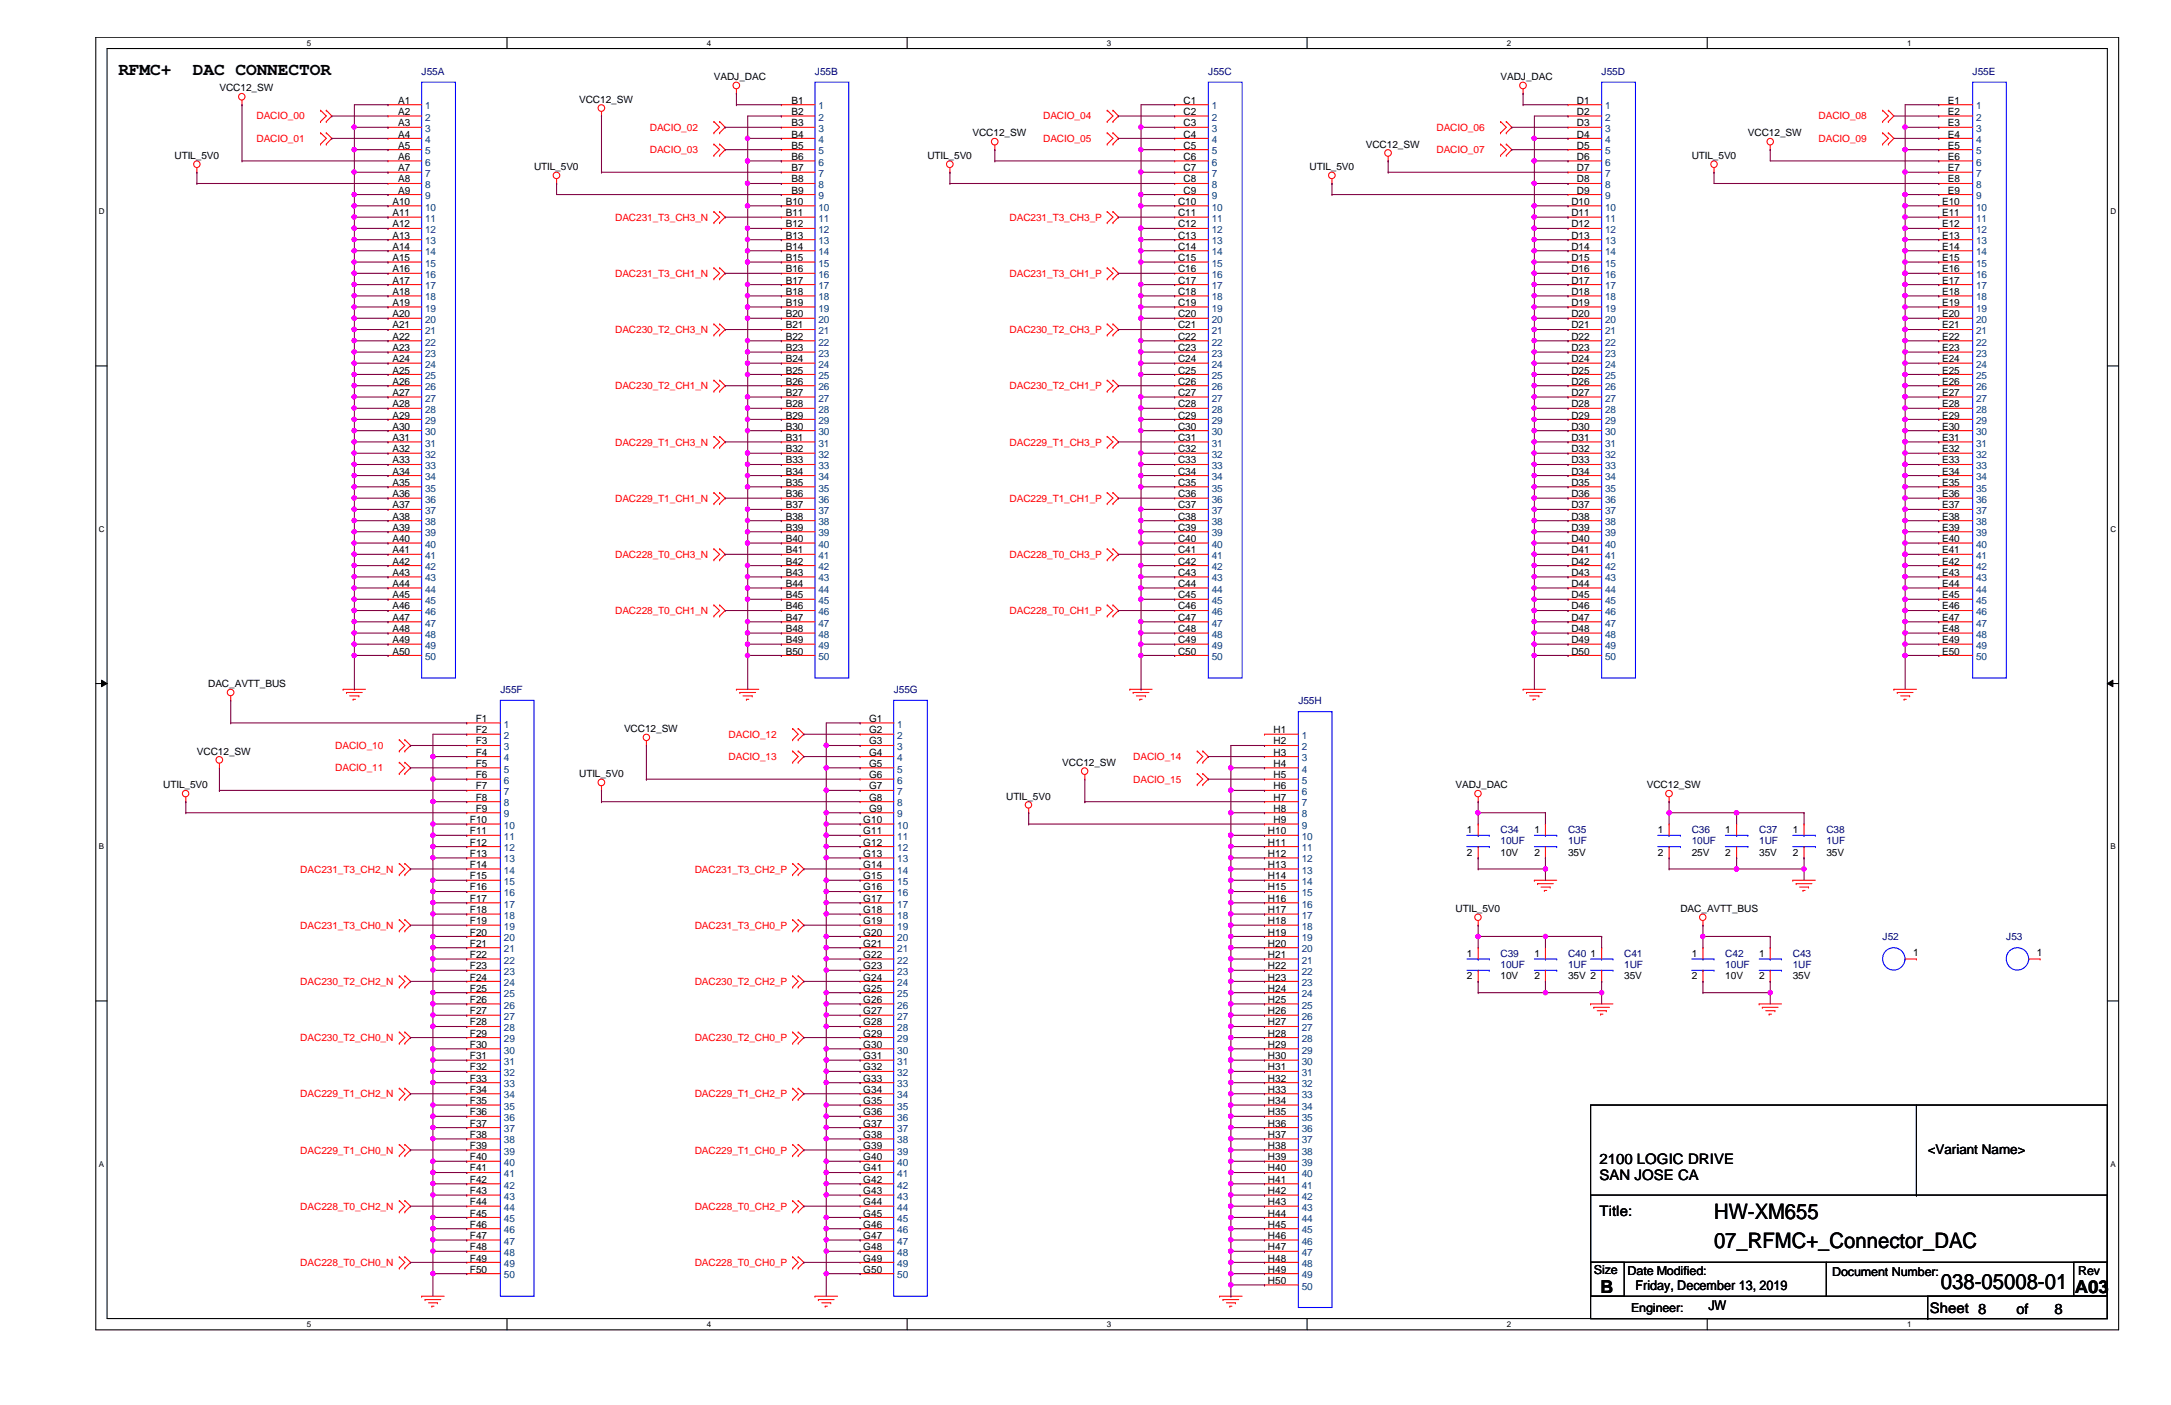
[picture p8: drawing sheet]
<svg xmlns="http://www.w3.org/2000/svg" width="432mm" height="279mm" viewBox="0 0 432 279" stroke-linecap="round" stroke-linejoin="round" font-family="sans-serif">
<defs><g id="words">
<g font-size="4.2">
<text x="340.9" y="242.4">HW-XM655</text>
<text x="340.9" y="248.2">07_RFMC+_Connector_DAC</text>
<text x="386" y="256.4">038-05008-01</text>
</g>
<g font-size="3.6">
<text x="23.5" y="14.8">RFMC+</text>
<text x="38.4" y="14.8">DAC CONNECTOR</text>
<text x="318.3" y="257">B</text>
<text x="412.7" y="257">A03</text>
</g>
<g font-size="2.9">
<text x="318.1" y="231.5">2100 LOGIC DRIVE</text>
<text x="318.1" y="234.7">SAN JOSE CA</text>
<text x="318.1" y="241.8">Title:</text>
<text x="383.8" y="261">Sheet 8</text>
<text x="401.1" y="261.2">of</text>
<text x="408.6" y="261.2">8</text>
</g>
<g font-size="2.7">
<text x="383.4" y="229.5">&lt;Variant Name&gt;</text>
<text x="325.3" y="256.6">Friday, December 13, 2019</text>
<text x="339.8" y="260.6">JW</text>
</g>
<g font-size="2.5">
<text x="317" y="253.3">Size</text>
<text x="323.7" y="253.5">Date Modified:</text>
<text x="364.4" y="253.7">Document Number:</text>
<text x="413.3" y="253.5">Rev</text>
<text x="324.4" y="260.9">Engineer:</text>
</g>
<g font-size="2" fill="#000080">
<text x="83.9" y="14.8">J55A</text>
<text x="162.1" y="14.8">J55B</text>
<text x="240.3" y="14.8">J55C</text>
<text x="318.6" y="14.8">J55D</text>
<text x="392.3" y="14.8">J55E</text>
<text x="99.5" y="137.8">J55F</text>
<text x="177.8" y="137.8">J55G</text>
<text x="258.2" y="140">J55H</text>
<text x="298.4" y="165.7">C34</text>
<text x="298.4" y="167.9">10UF</text>
<text x="311.9" y="165.7">C35</text>
<text x="311.9" y="167.9">1UF</text>
<text x="336.5" y="165.7">C36</text>
<text x="336.5" y="167.9">10UF</text>
<text x="349.9" y="165.7">C37</text>
<text x="349.9" y="167.9">1UF</text>
<text x="363.3" y="165.7">C38</text>
<text x="363.3" y="167.9">1UF</text>
<text x="298.4" y="190.3">C39</text>
<text x="311.9" y="190.3">C40</text>
<text x="323" y="190.3">C41</text>
<text x="343.2" y="190.3">C42</text>
<text x="356.6" y="190.3">C43</text>
<text x="374.4" y="186.9">J52</text>
<text x="399" y="186.9">J53</text>
<text x="298.4" y="192.5">10UF</text>
<text x="311.9" y="192.5">1UF</text>
<text x="323" y="192.5">1UF</text>
<text x="343.2" y="192.5">10UF</text>
<text x="356.6" y="192.5">1UF</text>
</g>
<g font-size="2">
<text x="142" y="16">VADJ_DAC</text>
<text x="298.4" y="16">VADJ_DAC</text>
<text x="43.6" y="18.2">VCC12_SW</text>
<text x="79.2" y="20.6">A1</text>
<text x="79.2" y="22.9">A2</text>
<text x="115.2" y="20.4">VCC12_SW</text>
<text x="157.4" y="20.6">B1</text>
<text x="157.4" y="22.9">B2</text>
<text x="235.4" y="20.6">C1</text>
<text x="235.4" y="22.9">C2</text>
<text x="313.6" y="20.6">D1</text>
<text x="313.6" y="22.9">D2</text>
<text x="387.4" y="20.6">E1</text>
<text x="387.4" y="22.9">E2</text>
<text x="79.2" y="25.1">A3</text>
<text x="79.2" y="27.3">A4</text>
<text x="79.2" y="29.6">A5</text>
<text x="157.4" y="25.1">B3</text>
<text x="157.4" y="27.3">B4</text>
<text x="157.4" y="29.6">B5</text>
<text x="193.4" y="27.1">VCC12_SW</text>
<text x="235.4" y="25.1">C3</text>
<text x="235.4" y="27.3">C4</text>
<text x="235.4" y="29.6">C5</text>
<text x="271.7" y="29.3">VCC12_SW</text>
<text x="313.6" y="25.1">D3</text>
<text x="313.6" y="27.3">D4</text>
<text x="313.6" y="29.6">D5</text>
<text x="347.6" y="27.1">VCC12_SW</text>
<text x="387.4" y="25.1">E3</text>
<text x="387.4" y="27.3">E4</text>
<text x="387.4" y="29.6">E5</text>
<text x="34.7" y="31.6">UTIL_5V0</text>
<text x="79.2" y="31.8">A6</text>
<text x="79.2" y="34">A7</text>
<text x="106.2" y="33.8">UTIL_5V0</text>
<text x="157.4" y="31.8">B6</text>
<text x="157.4" y="34">B7</text>
<text x="184.4" y="31.6">UTIL_5V0</text>
<text x="235.4" y="31.8">C6</text>
<text x="235.4" y="34">C7</text>
<text x="260.5" y="33.8">UTIL_5V0</text>
<text x="313.6" y="31.8">D6</text>
<text x="313.6" y="34">D7</text>
<text x="336.5" y="31.6">UTIL_5V0</text>
<text x="387.4" y="31.8">E6</text>
<text x="387.4" y="34">E7</text>
<text x="78.1" y="40.8">A10</text>
<text x="79.2" y="36.3">A8</text>
<text x="79.2" y="38.5">A9</text>
<text x="156.3" y="40.8">B10</text>
<text x="157.4" y="36.3">B8</text>
<text x="157.4" y="38.5">B9</text>
<text x="234.3" y="40.8">C10</text>
<text x="235.4" y="36.3">C8</text>
<text x="235.4" y="38.5">C9</text>
<text x="312.5" y="40.8">D10</text>
<text x="313.6" y="36.3">D8</text>
<text x="313.6" y="38.5">D9</text>
<text x="386.3" y="40.8">E10</text>
<text x="387.4" y="36.3">E8</text>
<text x="387.4" y="38.5">E9</text>
<text x="78.1" y="43">A11</text>
<text x="78.1" y="45.2">A12</text>
<text x="78.1" y="47.5">A13</text>
<text x="156.3" y="43">B11</text>
<text x="156.3" y="45.2">B12</text>
<text x="156.3" y="47.5">B13</text>
<text x="234.3" y="43">C11</text>
<text x="234.3" y="45.2">C12</text>
<text x="234.3" y="47.5">C13</text>
<text x="312.5" y="43">D11</text>
<text x="312.5" y="45.2">D12</text>
<text x="312.5" y="47.5">D13</text>
<text x="386.3" y="43">E11</text>
<text x="386.3" y="45.2">E12</text>
<text x="386.3" y="47.5">E13</text>
<text x="78.1" y="49.7">A14</text>
<text x="78.1" y="51.9">A15</text>
<text x="156.3" y="49.7">B14</text>
<text x="156.3" y="51.9">B15</text>
<text x="234.3" y="49.7">C14</text>
<text x="234.3" y="51.9">C15</text>
<text x="312.5" y="49.7">D14</text>
<text x="312.5" y="51.9">D15</text>
<text x="386.3" y="49.7">E14</text>
<text x="386.3" y="51.9">E15</text>
<text x="78.1" y="54.1">A16</text>
<text x="78.1" y="56.4">A17</text>
<text x="78.1" y="58.6">A18</text>
<text x="156.3" y="54.1">B16</text>
<text x="156.3" y="56.4">B17</text>
<text x="156.3" y="58.6">B18</text>
<text x="234.3" y="54.1">C16</text>
<text x="234.3" y="56.4">C17</text>
<text x="234.3" y="58.6">C18</text>
<text x="312.5" y="54.1">D16</text>
<text x="312.5" y="56.4">D17</text>
<text x="312.5" y="58.6">D18</text>
<text x="386.3" y="54.1">E16</text>
<text x="386.3" y="56.4">E17</text>
<text x="386.3" y="58.6">E18</text>
<text x="78.1" y="60.9">A19</text>
<text x="78.1" y="63.1">A20</text>
<text x="78.1" y="65.3">A21</text>
<text x="156.3" y="60.9">B19</text>
<text x="156.3" y="63.1">B20</text>
<text x="156.3" y="65.3">B21</text>
<text x="234.3" y="60.9">C19</text>
<text x="234.3" y="63.1">C20</text>
<text x="234.3" y="65.3">C21</text>
<text x="312.5" y="60.9">D19</text>
<text x="312.5" y="63.1">D20</text>
<text x="312.5" y="65.3">D21</text>
<text x="386.3" y="60.9">E19</text>
<text x="386.3" y="63.1">E20</text>
<text x="386.3" y="65.3">E21</text>
<text x="78.1" y="67.6">A22</text>
<text x="78.1" y="69.8">A23</text>
<text x="156.3" y="67.6">B22</text>
<text x="156.3" y="69.8">B23</text>
<text x="234.3" y="67.6">C22</text>
<text x="234.3" y="69.8">C23</text>
<text x="312.5" y="67.6">D22</text>
<text x="312.5" y="69.8">D23</text>
<text x="386.3" y="67.6">E22</text>
<text x="386.3" y="69.8">E23</text>
<text x="78.1" y="72.1">A24</text>
<text x="78.1" y="74.3">A25</text>
<text x="78.1" y="76.5">A26</text>
<text x="156.3" y="72.1">B24</text>
<text x="156.3" y="74.3">B25</text>
<text x="156.3" y="76.5">B26</text>
<text x="234.3" y="72.1">C24</text>
<text x="234.3" y="74.3">C25</text>
<text x="234.3" y="76.5">C26</text>
<text x="312.5" y="72.1">D24</text>
<text x="312.5" y="74.3">D25</text>
<text x="312.5" y="76.5">D26</text>
<text x="386.3" y="72.1">E24</text>
<text x="386.3" y="74.3">E25</text>
<text x="386.3" y="76.5">E26</text>
<text x="78.1" y="78.7">A27</text>
<text x="78.1" y="81">A28</text>
<text x="78.1" y="83.2">A29</text>
<text x="156.3" y="78.7">B27</text>
<text x="156.3" y="81">B28</text>
<text x="156.3" y="83.2">B29</text>
<text x="234.3" y="78.7">C27</text>
<text x="234.3" y="81">C28</text>
<text x="234.3" y="83.2">C29</text>
<text x="312.5" y="78.7">D27</text>
<text x="312.5" y="81">D28</text>
<text x="312.5" y="83.2">D29</text>
<text x="386.3" y="78.7">E27</text>
<text x="386.3" y="81">E28</text>
<text x="386.3" y="83.2">E29</text>
<text x="78.1" y="85.5">A30</text>
<text x="78.1" y="87.7">A31</text>
<text x="78.1" y="89.9">A32</text>
<text x="156.3" y="85.5">B30</text>
<text x="156.3" y="87.7">B31</text>
<text x="156.3" y="89.9">B32</text>
<text x="234.3" y="85.5">C30</text>
<text x="234.3" y="87.7">C31</text>
<text x="234.3" y="89.9">C32</text>
<text x="312.5" y="85.5">D30</text>
<text x="312.5" y="87.7">D31</text>
<text x="312.5" y="89.9">D32</text>
<text x="386.3" y="85.5">E30</text>
<text x="386.3" y="87.7">E31</text>
<text x="386.3" y="89.9">E32</text>
<text x="78.1" y="92.2">A33</text>
<text x="78.1" y="94.4">A34</text>
<text x="156.3" y="92.2">B33</text>
<text x="156.3" y="94.4">B34</text>
<text x="234.3" y="92.2">C33</text>
<text x="234.3" y="94.4">C34</text>
<text x="312.5" y="92.2">D33</text>
<text x="312.5" y="94.4">D34</text>
<text x="386.3" y="92.2">E33</text>
<text x="386.3" y="94.4">E34</text>
<text x="78.1" y="96.6">A35</text>
<text x="78.1" y="98.8">A36</text>
<text x="78.1" y="101.1">A37</text>
<text x="156.3" y="96.6">B35</text>
<text x="156.3" y="98.8">B36</text>
<text x="156.3" y="101.1">B37</text>
<text x="234.3" y="96.6">C35</text>
<text x="234.3" y="98.8">C36</text>
<text x="234.3" y="101.1">C37</text>
<text x="312.5" y="96.6">D35</text>
<text x="312.5" y="98.8">D36</text>
<text x="312.5" y="101.1">D37</text>
<text x="386.3" y="96.6">E35</text>
<text x="386.3" y="98.8">E36</text>
<text x="386.3" y="101.1">E37</text>
<text x="78.1" y="103.3">A38</text>
<text x="78.1" y="105.6">A39</text>
<text x="78.1" y="107.8">A40</text>
<text x="156.3" y="103.3">B38</text>
<text x="156.3" y="105.6">B39</text>
<text x="156.3" y="107.8">B40</text>
<text x="234.3" y="103.3">C38</text>
<text x="234.3" y="105.6">C39</text>
<text x="234.3" y="107.8">C40</text>
<text x="312.5" y="103.3">D38</text>
<text x="312.5" y="105.6">D39</text>
<text x="312.5" y="107.8">D40</text>
<text x="386.3" y="103.3">E38</text>
<text x="386.3" y="105.6">E39</text>
<text x="386.3" y="107.8">E40</text>
<text x="78.1" y="110">A41</text>
<text x="78.1" y="112.3">A42</text>
<text x="156.3" y="110">B41</text>
<text x="156.3" y="112.3">B42</text>
<text x="234.3" y="110">C41</text>
<text x="234.3" y="112.3">C42</text>
<text x="312.5" y="110">D41</text>
<text x="312.5" y="112.3">D42</text>
<text x="386.3" y="110">E41</text>
<text x="386.3" y="112.3">E42</text>
<text x="78.1" y="114.5">A43</text>
<text x="78.1" y="116.8">A44</text>
<text x="78.1" y="119">A45</text>
<text x="156.3" y="114.5">B43</text>
<text x="156.3" y="116.8">B44</text>
<text x="156.3" y="119">B45</text>
<text x="234.3" y="114.5">C43</text>
<text x="234.3" y="116.8">C44</text>
<text x="234.3" y="119">C45</text>
<text x="312.5" y="114.5">D43</text>
<text x="312.5" y="116.8">D44</text>
<text x="312.5" y="119">D45</text>
<text x="386.3" y="114.5">E43</text>
<text x="386.3" y="116.8">E44</text>
<text x="386.3" y="119">E45</text>
<text x="78.1" y="121.2">A46</text>
<text x="78.1" y="123.4">A47</text>
<text x="78.1" y="125.7">A48</text>
<text x="156.3" y="121.2">B46</text>
<text x="156.3" y="123.4">B47</text>
<text x="156.3" y="125.7">B48</text>
<text x="234.3" y="121.2">C46</text>
<text x="234.3" y="123.4">C47</text>
<text x="234.3" y="125.7">C48</text>
<text x="312.5" y="121.2">D46</text>
<text x="312.5" y="123.4">D47</text>
<text x="312.5" y="125.7">D48</text>
<text x="386.3" y="121.2">E46</text>
<text x="386.3" y="123.4">E47</text>
<text x="386.3" y="125.7">E48</text>
<text x="78.1" y="127.9">A49</text>
<text x="78.1" y="130.2">A50</text>
<text x="156.3" y="127.9">B49</text>
<text x="156.3" y="130.2">B50</text>
<text x="234.3" y="127.9">C49</text>
<text x="234.3" y="130.2">C50</text>
<text x="312.5" y="127.9">D49</text>
<text x="312.5" y="130.2">D50</text>
<text x="386.3" y="127.9">E49</text>
<text x="386.3" y="130.2">E50</text>
<text x="41.4" y="136.7">DAC_AVTT_BUS</text>
<text x="94.6" y="143.6">F1</text>
<text x="172.8" y="143.6">G1</text>
<text x="94.6" y="145.8">F2</text>
<text x="94.6" y="148">F3</text>
<text x="124.1" y="145.6">VCC12_SW</text>
<text x="172.8" y="145.8">G2</text>
<text x="172.8" y="148">G3</text>
<text x="253.3" y="145.8">H1</text>
<text x="253.3" y="148">H2</text>
<text x="39.2" y="150.1">VCC12_SW</text>
<text x="94.6" y="150.3">F4</text>
<text x="94.6" y="152.5">F5</text>
<text x="94.6" y="154.7">F6</text>
<text x="115.2" y="154.5">UTIL_5V0</text>
<text x="172.8" y="150.3">G4</text>
<text x="172.8" y="152.5">G5</text>
<text x="172.8" y="154.7">G6</text>
<text x="211.3" y="152.3">VCC12_SW</text>
<text x="253.3" y="150.3">H3</text>
<text x="253.3" y="152.5">H4</text>
<text x="253.3" y="154.7">H5</text>
<text x="32.5" y="156.8">UTIL_5V0</text>
<text x="94.6" y="157">F7</text>
<text x="94.6" y="159.2">F8</text>
<text x="94.6" y="161.5">F9</text>
<text x="172.8" y="157">G7</text>
<text x="172.8" y="159.2">G8</text>
<text x="172.8" y="161.5">G9</text>
<text x="200.1" y="159">UTIL_5V0</text>
<text x="253.3" y="157">H6</text>
<text x="253.3" y="159.2">H7</text>
<text x="253.3" y="161.5">H8</text>
<text x="289.5" y="156.8">VADJ_DAC</text>
<text x="327.5" y="156.8">VCC12_SW</text>
<text x="93.5" y="163.7">F10</text>
<text x="93.5" y="165.9">F11</text>
<text x="171.7" y="163.7">G10</text>
<text x="171.7" y="165.9">G11</text>
<text x="252.2" y="165.9">H10</text>
<text x="253.3" y="163.7">H9</text>
<text x="291.8" y="165.7">1</text>
<text x="305.2" y="165.7">1</text>
<text x="329.7" y="165.7">1</text>
<text x="343.2" y="165.7">1</text>
<text x="356.6" y="165.7">1</text>
<text x="93.5" y="168.1">F12</text>
<text x="93.5" y="170.4">F13</text>
<text x="93.5" y="172.6">F14</text>
<text x="171.7" y="168.1">G12</text>
<text x="171.7" y="170.4">G13</text>
<text x="171.7" y="172.6">G14</text>
<text x="252.2" y="168.1">H11</text>
<text x="252.2" y="170.4">H12</text>
<text x="252.2" y="172.6">H13</text>
<text x="291.8" y="170.2">2</text>
<text x="298.4" y="170.2">10V</text>
<text x="305.2" y="170.2">2</text>
<text x="311.9" y="170.2">35V</text>
<text x="329.7" y="170.2">2</text>
<text x="336.5" y="170.2">25V</text>
<text x="343.2" y="170.2">2</text>
<text x="349.9" y="170.2">35V</text>
<text x="356.6" y="170.2">2</text>
<text x="363.3" y="170.2">35V</text>
<text x="93.5" y="174.9">F15</text>
<text x="93.5" y="177.1">F16</text>
<text x="93.5" y="179.3">F17</text>
<text x="171.7" y="174.9">G15</text>
<text x="171.7" y="177.1">G16</text>
<text x="171.7" y="179.3">G17</text>
<text x="252.2" y="174.9">H14</text>
<text x="252.2" y="177.1">H15</text>
<text x="252.2" y="179.3">H16</text>
<text x="93.5" y="181.6">F18</text>
<text x="93.5" y="183.8">F19</text>
<text x="171.7" y="181.6">G18</text>
<text x="171.7" y="183.8">G19</text>
<text x="252.2" y="181.6">H17</text>
<text x="252.2" y="183.8">H18</text>
<text x="289.5" y="181.4">UTIL_5V0</text>
<text x="334.2" y="181.4">DAC_AVTT_BUS</text>
<text x="93.5" y="186.1">F20</text>
<text x="93.5" y="188.3">F21</text>
<text x="93.5" y="190.5">F22</text>
<text x="171.7" y="186.1">G20</text>
<text x="171.7" y="188.3">G21</text>
<text x="171.7" y="190.5">G22</text>
<text x="252.2" y="186.1">H19</text>
<text x="252.2" y="188.3">H20</text>
<text x="252.2" y="190.5">H21</text>
<text x="291.8" y="190.3">1</text>
<text x="305.2" y="190.3">1</text>
<text x="316.4" y="190.3">1</text>
<text x="336.5" y="190.3">1</text>
<text x="349.9" y="190.3">1</text>
<text x="380.5" y="190.2">1</text>
<text x="405.1" y="190.2">1</text>
<text x="93.5" y="192.7">F23</text>
<text x="93.5" y="195">F24</text>
<text x="93.5" y="197.2">F25</text>
<text x="171.7" y="192.7">G23</text>
<text x="171.7" y="195">G24</text>
<text x="171.7" y="197.2">G25</text>
<text x="252.2" y="192.7">H22</text>
<text x="252.2" y="195">H23</text>
<text x="252.2" y="197.2">H24</text>
<text x="291.8" y="194.8">2</text>
<text x="298.4" y="194.8">10V</text>
<text x="305.2" y="194.8">2</text>
<text x="311.9" y="194.8">35V 2</text>
<text x="323" y="194.8">35V</text>
<text x="336.5" y="194.8">2</text>
<text x="343.2" y="194.8">10V</text>
<text x="349.9" y="194.8">2</text>
<text x="356.6" y="194.8">35V</text>
<text x="93.5" y="199.4">F26</text>
<text x="93.5" y="201.7">F27</text>
<text x="93.5" y="203.9">F28</text>
<text x="171.7" y="199.4">G26</text>
<text x="171.7" y="201.7">G27</text>
<text x="171.7" y="203.9">G28</text>
<text x="252.2" y="199.4">H25</text>
<text x="252.2" y="201.7">H26</text>
<text x="252.2" y="203.9">H27</text>
<text x="93.5" y="206.2">F29</text>
<text x="93.5" y="208.4">F30</text>
<text x="171.7" y="206.2">G29</text>
<text x="171.7" y="208.4">G30</text>
<text x="252.2" y="206.2">H28</text>
<text x="252.2" y="208.4">H29</text>
<text x="93.5" y="210.6">F31</text>
<text x="93.5" y="212.9">F32</text>
<text x="93.5" y="215.1">F33</text>
<text x="171.7" y="210.6">G31</text>
<text x="171.7" y="212.9">G32</text>
<text x="171.7" y="215.1">G33</text>
<text x="252.2" y="210.6">H30</text>
<text x="252.2" y="212.9">H31</text>
<text x="252.2" y="215.1">H32</text>
<text x="93.5" y="217.3">F34</text>
<text x="93.5" y="219.6">F35</text>
<text x="93.5" y="221.8">F36</text>
<text x="171.7" y="217.3">G34</text>
<text x="171.7" y="219.6">G35</text>
<text x="171.7" y="221.8">G36</text>
<text x="252.2" y="217.3">H33</text>
<text x="252.2" y="219.6">H34</text>
<text x="252.2" y="221.8">H35</text>
<text x="93.5" y="224">F37</text>
<text x="93.5" y="226.3">F38</text>
<text x="171.7" y="224">G37</text>
<text x="171.7" y="226.3">G38</text>
<text x="252.2" y="224">H36</text>
<text x="252.2" y="226.3">H37</text>
<text x="93.5" y="228.5">F39</text>
<text x="93.5" y="230.8">F40</text>
<text x="93.5" y="233">F41</text>
<text x="171.7" y="228.5">G39</text>
<text x="171.7" y="230.8">G40</text>
<text x="171.7" y="233">G41</text>
<text x="252.2" y="228.5">H38</text>
<text x="252.2" y="230.8">H39</text>
<text x="252.2" y="233">H40</text>
<text x="93.5" y="235.2">F42</text>
<text x="93.5" y="237.4">F43</text>
<text x="93.5" y="239.7">F44</text>
<text x="171.7" y="235.2">G42</text>
<text x="171.7" y="237.4">G43</text>
<text x="171.7" y="239.7">G44</text>
<text x="252.2" y="235.2">H41</text>
<text x="252.2" y="237.4">H42</text>
<text x="252.2" y="239.7">H43</text>
<text x="93.5" y="241.9">F45</text>
<text x="93.5" y="244.1">F46</text>
<text x="171.7" y="241.9">G45</text>
<text x="171.7" y="244.1">G46</text>
<text x="252.2" y="241.9">H44</text>
<text x="252.2" y="244.1">H45</text>
<text x="93.5" y="246.4">F47</text>
<text x="93.5" y="248.6">F48</text>
<text x="93.5" y="250.9">F49</text>
<text x="171.7" y="246.4">G47</text>
<text x="171.7" y="248.6">G48</text>
<text x="171.7" y="250.9">G49</text>
<text x="252.2" y="246.4">H46</text>
<text x="252.2" y="248.6">H47</text>
<text x="252.2" y="250.9">H48</text>
<text x="93.5" y="253.1">F50</text>
<text x="171.7" y="253.1">G50</text>
<text x="252.2" y="253.1">H49</text>
<text x="252.2" y="255.3">H50</text>
</g>
<g font-size="2" fill="#f00">
<text x="51" y="23.7">DACIO_00</text>
<text x="207.5" y="23.7">DACIO_04</text>
<text x="361.7" y="23.7">DACIO_08</text>
<text x="51" y="28.2">DACIO_01</text>
<text x="129.2" y="26">DACIO_02</text>
<text x="207.5" y="28.2">DACIO_05</text>
<text x="285.7" y="26">DACIO_06</text>
<text x="361.7" y="28.2">DACIO_09</text>
<text x="129.2" y="30.5">DACIO_03</text>
<text x="285.7" y="30.5">DACIO_07</text>
<text x="122.3" y="43.9">DAC231_T3_CH3_N</text>
<text x="200.8" y="43.9">DAC231_T3_CH3_P</text>
<text x="122.3" y="55.1">DAC231_T3_CH1_N</text>
<text x="200.8" y="55.1">DAC231_T3_CH1_P</text>
<text x="122.3" y="66.3">DAC230_T2_CH3_N</text>
<text x="200.8" y="66.3">DAC230_T2_CH3_P</text>
<text x="122.3" y="77.4">DAC230_T2_CH1_N</text>
<text x="200.8" y="77.4">DAC230_T2_CH1_P</text>
<text x="122.3" y="88.6">DAC229_T1_CH3_N</text>
<text x="200.8" y="88.6">DAC229_T1_CH3_P</text>
<text x="122.3" y="99.8">DAC229_T1_CH1_N</text>
<text x="200.8" y="99.8">DAC229_T1_CH1_P</text>
<text x="122.3" y="111">DAC228_T0_CH3_N</text>
<text x="200.8" y="111">DAC228_T0_CH3_P</text>
<text x="122.3" y="122.1">DAC228_T0_CH1_N</text>
<text x="200.8" y="122.1">DAC228_T0_CH1_P</text>
<text x="66.7" y="148.9">DACIO_10</text>
<text x="144.9" y="146.7">DACIO_12</text>
<text x="66.7" y="153.4">DACIO_11</text>
<text x="144.9" y="151.2">DACIO_13</text>
<text x="225.4" y="151.2">DACIO_14</text>
<text x="225.4" y="155.7">DACIO_15</text>
<text x="59.7" y="173.5">DAC231_T3_CH2_N</text>
<text x="138.2" y="173.5">DAC231_T3_CH2_P</text>
<text x="59.7" y="184.7">DAC231_T3_CH0_N</text>
<text x="138.2" y="184.7">DAC231_T3_CH0_P</text>
<text x="59.7" y="195.9">DAC230_T2_CH2_N</text>
<text x="138.2" y="195.9">DAC230_T2_CH2_P</text>
<text x="59.7" y="207.1">DAC230_T2_CH0_N</text>
<text x="138.2" y="207.1">DAC230_T2_CH0_P</text>
<text x="59.7" y="218.2">DAC229_T1_CH2_N</text>
<text x="138.2" y="218.2">DAC229_T1_CH2_P</text>
<text x="59.7" y="229.4">DAC229_T1_CH0_N</text>
<text x="138.2" y="229.4">DAC229_T1_CH0_P</text>
<text x="59.7" y="240.6">DAC228_T0_CH2_N</text>
<text x="138.2" y="240.6">DAC228_T0_CH2_P</text>
<text x="59.7" y="251.8">DAC228_T0_CH0_N</text>
<text x="138.2" y="251.8">DAC228_T0_CH0_P</text>
</g>
<g font-size="2" fill="#004080">
<text x="84.5" y="21.8">1</text>
<text x="162.8" y="21.8">1</text>
<text x="241" y="21.8">1</text>
<text x="319.2" y="21.8">1</text>
<text x="393" y="21.8">1</text>
<text x="84.5" y="24">2</text>
<text x="84.5" y="26.2">3</text>
<text x="84.5" y="28.4">4</text>
<text x="162.8" y="24">2</text>
<text x="162.8" y="26.2">3</text>
<text x="162.8" y="28.4">4</text>
<text x="241" y="24">2</text>
<text x="241" y="26.2">3</text>
<text x="241" y="28.4">4</text>
<text x="319.2" y="24">2</text>
<text x="319.2" y="26.2">3</text>
<text x="319.2" y="28.4">4</text>
<text x="393" y="24">2</text>
<text x="393" y="26.2">3</text>
<text x="393" y="28.4">4</text>
<text x="84.5" y="30.7">5</text>
<text x="84.5" y="32.9">6</text>
<text x="84.5" y="35.2">7</text>
<text x="162.8" y="30.7">5</text>
<text x="162.8" y="32.9">6</text>
<text x="162.8" y="35.2">7</text>
<text x="241" y="30.7">5</text>
<text x="241" y="32.9">6</text>
<text x="241" y="35.2">7</text>
<text x="319.2" y="30.7">5</text>
<text x="319.2" y="32.9">6</text>
<text x="319.2" y="35.2">7</text>
<text x="393" y="30.7">5</text>
<text x="393" y="32.9">6</text>
<text x="393" y="35.2">7</text>
<text x="84.5" y="37.4">8</text>
<text x="84.5" y="39.6">9</text>
<text x="84.5" y="41.9">10</text>
<text x="162.8" y="37.4">8</text>
<text x="162.8" y="39.6">9</text>
<text x="162.8" y="41.9">10</text>
<text x="241" y="37.4">8</text>
<text x="241" y="39.6">9</text>
<text x="241" y="41.9">10</text>
<text x="319.2" y="37.4">8</text>
<text x="319.2" y="39.6">9</text>
<text x="319.2" y="41.9">10</text>
<text x="393" y="37.4">8</text>
<text x="393" y="39.6">9</text>
<text x="393" y="41.9">10</text>
<text x="84.5" y="44.1">11</text>
<text x="84.5" y="46.4">12</text>
<text x="162.8" y="44.1">11</text>
<text x="162.8" y="46.4">12</text>
<text x="241" y="44.1">11</text>
<text x="241" y="46.4">12</text>
<text x="319.2" y="44.1">11</text>
<text x="319.2" y="46.4">12</text>
<text x="393" y="44.1">11</text>
<text x="393" y="46.4">12</text>
<text x="84.5" y="48.6">13</text>
<text x="84.5" y="50.8">14</text>
<text x="84.5" y="53">15</text>
<text x="162.8" y="48.6">13</text>
<text x="162.8" y="50.8">14</text>
<text x="162.8" y="53">15</text>
<text x="241" y="48.6">13</text>
<text x="241" y="50.8">14</text>
<text x="241" y="53">15</text>
<text x="319.2" y="48.6">13</text>
<text x="319.2" y="50.8">14</text>
<text x="319.2" y="53">15</text>
<text x="393" y="48.6">13</text>
<text x="393" y="50.8">14</text>
<text x="393" y="53">15</text>
<text x="84.5" y="55.3">16</text>
<text x="84.5" y="57.5">17</text>
<text x="84.5" y="59.7">18</text>
<text x="162.8" y="55.3">16</text>
<text x="162.8" y="57.5">17</text>
<text x="162.8" y="59.7">18</text>
<text x="241" y="55.3">16</text>
<text x="241" y="57.5">17</text>
<text x="241" y="59.7">18</text>
<text x="319.2" y="55.3">16</text>
<text x="319.2" y="57.5">17</text>
<text x="319.2" y="59.7">18</text>
<text x="393" y="55.3">16</text>
<text x="393" y="57.5">17</text>
<text x="393" y="59.7">18</text>
<text x="84.5" y="62">19</text>
<text x="84.5" y="64.2">20</text>
<text x="162.8" y="62">19</text>
<text x="162.8" y="64.2">20</text>
<text x="241" y="62">19</text>
<text x="241" y="64.2">20</text>
<text x="319.2" y="62">19</text>
<text x="319.2" y="64.2">20</text>
<text x="393" y="62">19</text>
<text x="393" y="64.2">20</text>
<text x="84.5" y="66.5">21</text>
<text x="84.5" y="68.7">22</text>
<text x="84.5" y="70.9">23</text>
<text x="162.8" y="66.5">21</text>
<text x="162.8" y="68.7">22</text>
<text x="162.8" y="70.9">23</text>
<text x="241" y="66.5">21</text>
<text x="241" y="68.7">22</text>
<text x="241" y="70.9">23</text>
<text x="319.2" y="66.5">21</text>
<text x="319.2" y="68.7">22</text>
<text x="319.2" y="70.9">23</text>
<text x="393" y="66.5">21</text>
<text x="393" y="68.7">22</text>
<text x="393" y="70.9">23</text>
<text x="84.5" y="73.2">24</text>
<text x="84.5" y="75.4">25</text>
<text x="84.5" y="77.6">26</text>
<text x="162.8" y="73.2">24</text>
<text x="162.8" y="75.4">25</text>
<text x="162.8" y="77.6">26</text>
<text x="241" y="73.2">24</text>
<text x="241" y="75.4">25</text>
<text x="241" y="77.6">26</text>
<text x="319.2" y="73.2">24</text>
<text x="319.2" y="75.4">25</text>
<text x="319.2" y="77.6">26</text>
<text x="393" y="73.2">24</text>
<text x="393" y="75.4">25</text>
<text x="393" y="77.6">26</text>
<text x="84.5" y="79.9">27</text>
<text x="84.5" y="82.1">28</text>
<text x="162.8" y="79.9">27</text>
<text x="162.8" y="82.1">28</text>
<text x="241" y="79.9">27</text>
<text x="241" y="82.1">28</text>
<text x="319.2" y="79.9">27</text>
<text x="319.2" y="82.1">28</text>
<text x="393" y="79.9">27</text>
<text x="393" y="82.1">28</text>
<text x="84.5" y="84.3">29</text>
<text x="84.5" y="86.6">30</text>
<text x="84.5" y="88.8">31</text>
<text x="162.8" y="84.3">29</text>
<text x="162.8" y="86.6">30</text>
<text x="162.8" y="88.8">31</text>
<text x="241" y="84.3">29</text>
<text x="241" y="86.6">30</text>
<text x="241" y="88.8">31</text>
<text x="319.2" y="84.3">29</text>
<text x="319.2" y="86.6">30</text>
<text x="319.2" y="88.8">31</text>
<text x="393" y="84.3">29</text>
<text x="393" y="86.6">30</text>
<text x="393" y="88.8">31</text>
<text x="84.5" y="91.1">32</text>
<text x="84.5" y="93.3">33</text>
<text x="84.5" y="95.5">34</text>
<text x="162.8" y="91.1">32</text>
<text x="162.8" y="93.3">33</text>
<text x="162.8" y="95.5">34</text>
<text x="241" y="91.1">32</text>
<text x="241" y="93.3">33</text>
<text x="241" y="95.5">34</text>
<text x="319.2" y="91.1">32</text>
<text x="319.2" y="93.3">33</text>
<text x="319.2" y="95.5">34</text>
<text x="393" y="91.1">32</text>
<text x="393" y="93.3">33</text>
<text x="393" y="95.5">34</text>
<text x="84.5" y="97.7">35</text>
<text x="84.5" y="100">36</text>
<text x="162.8" y="97.7">35</text>
<text x="162.8" y="100">36</text>
<text x="241" y="97.7">35</text>
<text x="241" y="100">36</text>
<text x="319.2" y="97.7">35</text>
<text x="319.2" y="100">36</text>
<text x="393" y="97.7">35</text>
<text x="393" y="100">36</text>
<text x="84.5" y="102.2">37</text>
<text x="84.5" y="104.4">38</text>
<text x="84.5" y="106.7">39</text>
<text x="162.8" y="102.2">37</text>
<text x="162.8" y="104.4">38</text>
<text x="162.8" y="106.7">39</text>
<text x="241" y="102.2">37</text>
<text x="241" y="104.4">38</text>
<text x="241" y="106.7">39</text>
<text x="319.2" y="102.2">37</text>
<text x="319.2" y="104.4">38</text>
<text x="319.2" y="106.7">39</text>
<text x="393" y="102.2">37</text>
<text x="393" y="104.4">38</text>
<text x="393" y="106.7">39</text>
<text x="84.5" y="108.9">40</text>
<text x="84.5" y="111.2">41</text>
<text x="84.5" y="113.4">42</text>
<text x="162.8" y="108.9">40</text>
<text x="162.8" y="111.2">41</text>
<text x="162.8" y="113.4">42</text>
<text x="241" y="108.9">40</text>
<text x="241" y="111.2">41</text>
<text x="241" y="113.4">42</text>
<text x="319.2" y="108.9">40</text>
<text x="319.2" y="111.2">41</text>
<text x="319.2" y="113.4">42</text>
<text x="393" y="108.9">40</text>
<text x="393" y="111.2">41</text>
<text x="393" y="113.4">42</text>
<text x="84.5" y="115.6">43</text>
<text x="84.5" y="117.9">44</text>
<text x="162.8" y="115.6">43</text>
<text x="162.8" y="117.9">44</text>
<text x="241" y="115.6">43</text>
<text x="241" y="117.9">44</text>
<text x="319.2" y="115.6">43</text>
<text x="319.2" y="117.9">44</text>
<text x="393" y="115.6">43</text>
<text x="393" y="117.9">44</text>
<text x="84.5" y="120.1">45</text>
<text x="84.5" y="122.3">46</text>
<text x="84.5" y="124.6">47</text>
<text x="162.8" y="120.1">45</text>
<text x="162.8" y="122.3">46</text>
<text x="162.8" y="124.6">47</text>
<text x="241" y="120.1">45</text>
<text x="241" y="122.3">46</text>
<text x="241" y="124.6">47</text>
<text x="319.2" y="120.1">45</text>
<text x="319.2" y="122.3">46</text>
<text x="319.2" y="124.6">47</text>
<text x="393" y="120.1">45</text>
<text x="393" y="122.3">46</text>
<text x="393" y="124.6">47</text>
<text x="84.5" y="126.8">48</text>
<text x="84.5" y="129">49</text>
<text x="84.5" y="131.3">50</text>
<text x="162.8" y="126.8">48</text>
<text x="162.8" y="129">49</text>
<text x="162.8" y="131.3">50</text>
<text x="241" y="126.8">48</text>
<text x="241" y="129">49</text>
<text x="241" y="131.3">50</text>
<text x="319.2" y="126.8">48</text>
<text x="319.2" y="129">49</text>
<text x="319.2" y="131.3">50</text>
<text x="393" y="126.8">48</text>
<text x="393" y="129">49</text>
<text x="393" y="131.3">50</text>
<text x="100.2" y="144.7">1</text>
<text x="100.2" y="146.9">2</text>
<text x="100.2" y="149.1">3</text>
<text x="178.4" y="144.7">1</text>
<text x="178.4" y="146.9">2</text>
<text x="178.4" y="149.1">3</text>
<text x="258.9" y="146.9">1</text>
<text x="258.9" y="149.1">2</text>
<text x="100.2" y="151.4">4</text>
<text x="100.2" y="153.6">5</text>
<text x="100.2" y="155.9">6</text>
<text x="178.4" y="151.4">4</text>
<text x="178.4" y="153.6">5</text>
<text x="178.4" y="155.9">6</text>
<text x="258.9" y="151.4">3</text>
<text x="258.9" y="153.6">4</text>
<text x="258.9" y="155.9">5</text>
<text x="100.2" y="158.1">7</text>
<text x="100.2" y="160.3">8</text>
<text x="178.4" y="158.1">7</text>
<text x="178.4" y="160.3">8</text>
<text x="258.9" y="158.1">6</text>
<text x="258.9" y="160.3">7</text>
<text x="100.2" y="162.6">9</text>
<text x="100.2" y="164.8">10</text>
<text x="100.2" y="167">11</text>
<text x="178.4" y="162.6">9</text>
<text x="178.4" y="164.8">10</text>
<text x="178.4" y="167">11</text>
<text x="258.9" y="162.6">8</text>
<text x="258.9" y="164.8">9</text>
<text x="258.9" y="167">10</text>
<text x="100.2" y="169.3">12</text>
<text x="100.2" y="171.5">13</text>
<text x="100.2" y="173.7">14</text>
<text x="178.4" y="169.3">12</text>
<text x="178.4" y="171.5">13</text>
<text x="178.4" y="173.7">14</text>
<text x="258.9" y="169.3">11</text>
<text x="258.9" y="171.5">12</text>
<text x="258.9" y="173.7">13</text>
<text x="100.2" y="176">15</text>
<text x="100.2" y="178.2">16</text>
<text x="178.4" y="176">15</text>
<text x="178.4" y="178.2">16</text>
<text x="258.9" y="176">14</text>
<text x="258.9" y="178.2">15</text>
<text x="100.2" y="180.5">17</text>
<text x="100.2" y="182.7">18</text>
<text x="100.2" y="184.9">19</text>
<text x="178.4" y="180.5">17</text>
<text x="178.4" y="182.7">18</text>
<text x="178.4" y="184.9">19</text>
<text x="258.9" y="180.5">16</text>
<text x="258.9" y="182.7">17</text>
<text x="258.9" y="184.9">18</text>
<text x="100.2" y="187.2">20</text>
<text x="100.2" y="189.4">21</text>
<text x="100.2" y="191.6">22</text>
<text x="178.4" y="187.2">20</text>
<text x="178.4" y="189.4">21</text>
<text x="178.4" y="191.6">22</text>
<text x="258.9" y="187.2">19</text>
<text x="258.9" y="189.4">20</text>
<text x="258.9" y="191.6">21</text>
<text x="100.2" y="193.8">23</text>
<text x="100.2" y="196.1">24</text>
<text x="178.4" y="193.8">23</text>
<text x="178.4" y="196.1">24</text>
<text x="258.9" y="193.8">22</text>
<text x="258.9" y="196.1">23</text>
<text x="100.2" y="198.3">25</text>
<text x="100.2" y="200.6">26</text>
<text x="100.2" y="202.8">27</text>
<text x="178.4" y="198.3">25</text>
<text x="178.4" y="200.6">26</text>
<text x="178.4" y="202.8">27</text>
<text x="258.9" y="198.3">24</text>
<text x="258.9" y="200.6">25</text>
<text x="258.9" y="202.8">26</text>
<text x="100.2" y="205">28</text>
<text x="100.2" y="207.3">29</text>
<text x="100.2" y="209.5">30</text>
<text x="178.4" y="205">28</text>
<text x="178.4" y="207.3">29</text>
<text x="178.4" y="209.5">30</text>
<text x="258.9" y="205">27</text>
<text x="258.9" y="207.3">28</text>
<text x="258.9" y="209.5">29</text>
<text x="100.2" y="211.8">31</text>
<text x="100.2" y="214">32</text>
<text x="178.4" y="211.8">31</text>
<text x="178.4" y="214">32</text>
<text x="258.9" y="211.8">30</text>
<text x="258.9" y="214">31</text>
<text x="100.2" y="216.2">33</text>
<text x="100.2" y="218.4">34</text>
<text x="100.2" y="220.7">35</text>
<text x="178.4" y="216.2">33</text>
<text x="178.4" y="218.4">34</text>
<text x="178.4" y="220.7">35</text>
<text x="258.9" y="216.2">32</text>
<text x="258.9" y="218.4">33</text>
<text x="258.9" y="220.7">34</text>
<text x="100.2" y="222.9">36</text>
<text x="100.2" y="225.2">37</text>
<text x="100.2" y="227.4">38</text>
<text x="178.4" y="222.9">36</text>
<text x="178.4" y="225.2">37</text>
<text x="178.4" y="227.4">38</text>
<text x="258.9" y="222.9">35</text>
<text x="258.9" y="225.2">36</text>
<text x="258.9" y="227.4">37</text>
<text x="100.2" y="229.6">39</text>
<text x="100.2" y="231.9">40</text>
<text x="178.4" y="229.6">39</text>
<text x="178.4" y="231.9">40</text>
<text x="258.9" y="229.6">38</text>
<text x="258.9" y="231.9">39</text>
<text x="100.2" y="234.1">41</text>
<text x="100.2" y="236.3">42</text>
<text x="100.2" y="238.5">43</text>
<text x="178.4" y="234.1">41</text>
<text x="178.4" y="236.3">42</text>
<text x="178.4" y="238.5">43</text>
<text x="258.9" y="234.1">40</text>
<text x="258.9" y="236.3">41</text>
<text x="258.9" y="238.5">42</text>
<text x="100.2" y="240.8">44</text>
<text x="100.2" y="243">45</text>
<text x="100.2" y="245.3">46</text>
<text x="178.4" y="240.8">44</text>
<text x="178.4" y="243">45</text>
<text x="178.4" y="245.3">46</text>
<text x="258.9" y="240.8">43</text>
<text x="258.9" y="243">44</text>
<text x="258.9" y="245.3">45</text>
<text x="100.2" y="247.5">47</text>
<text x="100.2" y="249.7">48</text>
<text x="100.2" y="252">49</text>
<text x="178.4" y="247.5">47</text>
<text x="178.4" y="249.7">48</text>
<text x="178.4" y="252">49</text>
<text x="258.9" y="247.5">46</text>
<text x="258.9" y="249.7">47</text>
<text x="258.9" y="252">48</text>
<text x="100.2" y="254.2">50</text>
<text x="178.4" y="254.2">50</text>
<text x="258.9" y="254.2">49</text>
<text x="258.9" y="256.5">50</text>
</g>
<g font-size="1.6">
<text x="61" y="9.1">5</text>
<text x="140.6" y="9.1">4</text>
<text x="220.2" y="9.1">3</text>
<text x="299.7" y="9.1">2</text>
<text x="379.3" y="9.1">1</text>
<text x="19.6" y="42.6">D</text>
<text x="419.7" y="42.6">D</text>
<text x="19.6" y="105.7">C</text>
<text x="419.7" y="105.7">C</text>
<text x="19.6" y="168.9">B</text>
<text x="419.7" y="168.9">B</text>
<text x="19.6" y="232">A</text>
<text x="419.7" y="232">A</text>
<text x="61" y="263.9">5</text>
<text x="140.6" y="263.9">4</text>
<text x="220.2" y="263.9">3</text>
<text x="299.7" y="263.9">2</text>
<text x="379.3" y="263.9">1</text>
</g>
</g></defs>
<path d="M19.1 7.4h402.3v257.1h-402.3zM21.3 9.7h397.8v252.5h-397.8z" fill="none" stroke="#000" stroke-width=".21"/>
<g fill="#fff">
<path d="M61 7.7h.9v1.7h-.9z"/>
<path d="M61 262.5h.9v1.7h-.9z"/>
</g>
<path d="M100.8 7.4v2.3M100.8 262.2v2.3" fill="none" stroke="#000" stroke-width=".21"/>
<g fill="#fff">
<path d="M140.6 7.7h.9v1.7h-.9z"/>
<path d="M140.6 262.5h.9v1.7h-.9z"/>
</g>
<path d="M180.4 7.4v2.3M180.4 262.2v2.3" fill="none" stroke="#000" stroke-width=".21"/>
<g fill="#fff">
<path d="M220.2 7.7h.9v1.7h-.9z"/>
<path d="M220.2 262.5h.9v1.7h-.9z"/>
</g>
<path d="M260 7.4v2.3M260 262.2v2.3" fill="none" stroke="#000" stroke-width=".21"/>
<g fill="#fff">
<path d="M299.7 7.7h.9v1.7h-.9z"/>
<path d="M299.7 262.5h.9v1.7h-.9z"/>
</g>
<path d="M339.6 7.4v2.3M339.6 262.2v2.3" fill="none" stroke="#000" stroke-width=".21"/>
<g fill="#fff">
<path d="M379.3 7.7h.9v1.7h-.9z"/>
<path d="M379.3 262.5h.9v1.7h-.9z"/>
<path d="M19.6 41.2h1.2v1.8h-1.2z"/>
<path d="M419.7 41.2h1.2v1.8h-1.2z"/>
<path d="M19.6 104.3h1.2v1.8h-1.2z"/>
<path d="M419.7 104.3h1.2v1.8h-1.2z"/>
</g>
<path d="M19.1 72.8h2.2M419.1 72.8h2.3" fill="none" stroke="#000" stroke-width=".21"/>
<g fill="#fff">
<path d="M19.6 167.5h1.1v1.7h-1.1z"/>
<path d="M419.7 167.5h1.1v1.7h-1.1z"/>
</g>
<path d="M19.1 135.9h2.2M419.1 135.9h2.3" fill="none" stroke="#000" stroke-width=".21"/>
<path d="M20.2 135.3l1.1 .6-1.1 .7zM419.1 135.9l1.1-.6v1.3z" fill="#000"/>
<path d="M20.2 135.3l1.1 .6-1.1 .7zM419.1 135.9l1.1-.6v1.3z" fill="none" stroke="#000" stroke-width=".2"/>
<g fill="#fff">
<path d="M19.6 230.6h1.1v1.8h-1.1z"/>
<path d="M419.7 230.6h1.1v1.8h-1.1z"/>
</g>
<g fill="none" stroke="#000" stroke-width=".21">
<path d="M19.1 199.1h2.2M419.1 199.1h2.3M316.4 219.8h102.7v42.4h-102.7zM381.2 219.8v17.9M316.4 237.7h102.7v13.3h-102.7zM381.2 237.7h.1M316.4 251h46.9v6.8h-46.9zM316.4 251h6.6v6.8h-6.6zM363.3 251h55.8v6.8h-55.8zM383.4 257.8h35.7v4.4h-35.7zM412.5 251h6.6v6.8h-6.6zM316.4 262.2h67"/>
<path d="M383.4 262.2h.1"/>
</g>
<g fill="none" stroke="#f00" stroke-width=".21">
<path d="M48.1 19.9v.9M146.5 18.6h.1M146.5 17.7v.9M302.9 18.6h.1M302.9 17.7v.9M39.2 34.2h.1M39.2 33.4v.8M48.1 20.8h.1M63.8 24.2h.1M63.8 21.9h.1M63.8 28.7h.1M63.8 26.4h.1"/>
<path d="M63.8 21.9l1.1 1.2-1.1 1.1M63.8 26.4l1.1 1.1-1.1 1.2M64.9 21.9h.1M64.9 24.2h.1M64.9 26.4h.1M64.9 28.7h.1M64.9 21.9l1.1 1.2-1.1 1.1M64.9 26.4l1.1 1.1-1.1 1.2M77.2 20.8h.1M77.2 23.1h.1M77.2 25.3h.1M77.2 27.5h.1"/>
<path d="M77.2 29.8h.1M77.2 32h.1M77.2 34.2h.1M77.2 36.5h.1M77.2 38.7h.1M77.2 20.8h6.7M77.2 23.1h6.7M77.2 25.3h6.7M77.2 27.5h6.7M77.2 29.8h6.7M77.2 32h6.7M77.2 34.2h6.7"/>
<path d="M77.2 36.5h6.7M77.2 38.7h6.7M110.7 36.5h.1M110.7 35.6v.9M119.6 23.1h.1M119.6 22.2v.9M142 26.4h.1M142 24.2h.1M142 30.9h.1M142 28.7h.1M142 24.2l1.1 1.1-1.1 1.1M142 28.7l1.1 1.1-1.1 1.1"/>
<path d="M143.1 24.2h.1M143.1 26.4h.1M143.1 28.7h.1M143.1 30.9h.1M143.1 24.2l1.1 1.1-1.1 1.1M143.1 28.7l1.1 1.1-1.1 1.1M155.4 20.8h.1M155.4 23.1h.1M155.4 25.3h.1M155.4 27.5h.1M155.4 29.8h.1M155.4 32h.1"/>
<path d="M155.4 34.2h.1M155.4 36.5h.1M155.4 38.7h.1M155.4 20.8h6.7M155.4 23.1h6.7M155.4 25.3h6.7M155.4 27.5h6.7M155.4 29.8h6.7M155.4 32h6.7M155.4 34.2h6.7M155.4 36.5h6.7M155.4 38.7h6.7"/>
<path d="M188.9 34.2h.1M188.9 33.4v.8M197.9 29.8h.1M197.9 28.9v.9M220.2 24.2h.1M220.2 21.9h.1M220.2 28.7h.1M220.2 26.4h.1M220.2 21.9l1.2 1.2-1.2 1.1M220.2 26.4l1.2 1.1-1.2 1.2M221.4 21.9h.1M221.4 24.2h.1"/>
<path d="M221.4 26.4h.1M221.4 28.7h.1M221.4 21.9l1.1 1.2-1.1 1.1M221.4 26.4l1.1 1.1-1.1 1.2M233.6 20.8h.1M233.6 23.1h.1M233.6 25.3h.1M233.6 27.5h.1M233.6 29.8h.1M233.6 32h.1M233.6 34.2h.1M233.6 36.5h.1"/>
<path d="M233.6 38.7h.1M233.6 20.8h6.7M233.6 23.1h6.7M233.6 25.3h6.7M233.6 27.5h6.7M233.6 29.8h6.7M233.6 32h6.7M233.6 34.2h6.7M233.6 36.5h6.7M233.6 38.7h6.7M264.9 36.5h.1M264.9 35.6v.9"/>
<path d="M276.1 32h.1M276.1 31.1v.9M298.5 26.4h.1M298.5 24.2h.1M298.5 30.9h.1M298.5 28.7h.1M298.5 24.2l1.1 1.1-1.1 1.1M298.5 28.7l1.1 1.1-1.1 1.1M299.6 24.2h.1M299.6 26.4h.1M299.6 28.7h.1M299.6 30.9h.1"/>
<path d="M299.6 24.2l1.1 1.1-1.1 1.1M299.6 28.7l1.1 1.1-1.1 1.1M311.9 20.8h.1M311.9 23.1h.1M311.9 25.3h.1M311.9 27.5h.1M311.9 29.8h.1M311.9 32h.1M311.9 34.2h.1M311.9 36.5h.1M311.9 38.7h.1M311.9 20.8h6.7"/>
<path d="M311.9 23.1h6.7M311.9 25.3h6.7M311.9 27.5h6.7M311.9 29.8h6.7M311.9 32h6.7M311.9 34.2h6.7M311.9 36.5h6.7M311.9 38.7h6.7M340.9 34.2h.1M340.9 33.4v.8M352.1 29.8h.1M352.1 28.9v.9"/>
<path d="M374.4 24.2h.1M374.4 21.9h.1M374.4 28.7h.1M374.4 26.4h.1M374.4 21.9l1.2 1.2-1.2 1.1M374.4 26.4l1.2 1.1-1.2 1.2M375.6 21.9h.1M375.6 24.2h.1M375.6 26.4h.1M375.6 28.7h.1M375.6 21.9l1.1 1.2-1.1 1.1M375.6 26.4l1.1 1.1-1.1 1.2"/>
<path d="M385.6 20.8h.1M385.6 23.1h.1M385.6 25.3h.1M385.6 27.5h.1M385.6 29.8h.1M385.6 32h.1M385.6 34.2h.1M385.6 36.5h.1M385.6 38.7h.1M385.6 20.8h6.7M385.6 23.1h6.7M385.6 25.3h6.7"/>
<path d="M385.6 27.5h6.7M385.6 29.8h6.7M385.6 32h6.7M385.6 34.2h6.7M385.6 36.5h6.7M385.6 38.7h6.7M77.2 40.9h.1M77.2 43.2h.1M77.2 45.4h.1M77.2 47.7h.1M77.2 49.9h.1M77.2 52.1h.1"/>
<path d="M77.2 54.4h.1M77.2 56.6h.1M77.2 58.8h.1M77.2 40.9h6.7M77.2 43.2h6.7M77.2 45.4h6.7M77.2 47.7h6.7M77.2 49.9h6.7M77.2 52.1h6.7M77.2 54.4h6.7M77.2 56.6h6.7M77.2 58.8h6.7"/>
<path d="M142 44.3h.1M142 42.1h.1M142 55.5h.1M142 53.3h.1M142 42.1l1.1 1.1-1.1 1.1M142 53.3l1.1 1.1-1.1 1.1M143.1 42.1h.1M143.1 44.3h.1M143.1 53.3h.1M143.1 55.5h.1M143.1 42.1l1.1 1.1-1.1 1.1M143.1 53.3l1.1 1.1-1.1 1.1"/>
<path d="M155.4 40.9h.1M155.4 43.2h.1M155.4 45.4h.1M155.4 47.7h.1M155.4 49.9h.1M155.4 52.1h.1M155.4 54.4h.1M155.4 56.6h.1M155.4 58.8h.1M155.4 40.9h6.7M155.4 43.2h6.7M155.4 45.4h6.7"/>
<path d="M155.4 47.7h6.7M155.4 49.9h6.7M155.4 52.1h6.7M155.4 54.4h6.7M155.4 56.6h6.7M155.4 58.8h6.7M220.2 44.3h.1M220.2 42.1h.1M220.2 55.5h.1M220.2 53.3h.1M220.2 42.1l1.2 1.1-1.2 1.1M220.2 53.3l1.2 1.1-1.2 1.1"/>
<path d="M221.4 42.1h.1M221.4 44.3h.1M221.4 53.3h.1M221.4 55.5h.1M221.4 42.1l1.1 1.1-1.1 1.1M221.4 53.3l1.1 1.1-1.1 1.1M233.6 40.9h.1M233.6 43.2h.1M233.6 45.4h.1M233.6 47.7h.1M233.6 49.9h.1M233.6 52.1h.1"/>
<path d="M233.6 54.4h.1M233.6 56.6h.1M233.6 58.8h.1M233.6 40.9h6.7M233.6 43.2h6.7M233.6 45.4h6.7M233.6 47.7h6.7M233.6 49.9h6.7M233.6 52.1h6.7M233.6 54.4h6.7M233.6 56.6h6.7M233.6 58.8h6.7"/>
<path d="M311.9 40.9h.1M311.9 43.2h.1M311.9 45.4h.1M311.9 47.7h.1M311.9 49.9h.1M311.9 52.1h.1M311.9 54.4h.1M311.9 56.6h.1M311.9 58.8h.1M311.9 40.9h6.7M311.9 43.2h6.7M311.9 45.4h6.7"/>
<path d="M311.9 47.7h6.7M311.9 49.9h6.7M311.9 52.1h6.7M311.9 54.4h6.7M311.9 56.6h6.7M311.9 58.8h6.7M385.6 40.9h.1M385.6 43.2h.1M385.6 45.4h.1M385.6 47.7h.1M385.6 49.9h.1M385.6 52.1h.1"/>
<path d="M385.6 54.4h.1M385.6 56.6h.1M385.6 58.8h.1M385.6 40.9h6.7M385.6 43.2h6.7M385.6 45.4h6.7M385.6 47.7h6.7M385.6 49.9h6.7M385.6 52.1h6.7M385.6 54.4h6.7M385.6 56.6h6.7M385.6 58.8h6.7"/>
<path d="M77.2 61h.1M77.2 63.3h.1M77.2 65.5h.1M77.2 67.8h.1M77.2 70h.1M77.2 72.2h.1M77.2 74.5h.1M77.2 76.7h.1M77.2 79h.1M77.2 61h6.7M77.2 63.3h6.7M77.2 65.5h6.7"/>
<path d="M77.2 67.8h6.7M77.2 70h6.7M77.2 72.2h6.7M77.2 74.5h6.7M77.2 76.7h6.7M77.2 79h6.7M142 66.6h.1M142 64.4h.1M142 77.8h.1M142 75.6h.1M142 64.4l1.1 1.1-1.1 1.1M142 75.6l1.1 1.1-1.1 1.1"/>
<path d="M143.1 64.4h.1M143.1 66.6h.1M143.1 75.6h.1M143.1 77.8h.1M143.1 64.4l1.1 1.1-1.1 1.1M143.1 75.6l1.1 1.1-1.1 1.1M155.4 61h.1M155.4 63.3h.1M155.4 65.5h.1M155.4 67.8h.1M155.4 70h.1M155.4 72.2h.1"/>
<path d="M155.4 74.5h.1M155.4 76.7h.1M155.4 79h.1M155.4 61h6.7M155.4 63.3h6.7M155.4 65.5h6.7M155.4 67.8h6.7M155.4 70h6.7M155.4 72.2h6.7M155.4 74.5h6.7M155.4 76.7h6.7M155.4 79h6.7"/>
<path d="M220.2 66.6h.1M220.2 64.4h.1M220.2 77.8h.1M220.2 75.6h.1M220.2 64.4l1.2 1.1-1.2 1.1M220.2 75.6l1.2 1.1-1.2 1.1M221.4 64.4h.1M221.4 66.6h.1M221.4 75.6h.1M221.4 77.8h.1M221.4 64.4l1.1 1.1-1.1 1.1M221.4 75.6l1.1 1.1-1.1 1.1"/>
<path d="M233.6 61h.1M233.6 63.3h.1M233.6 65.5h.1M233.6 67.8h.1M233.6 70h.1M233.6 72.2h.1M233.6 74.5h.1M233.6 76.7h.1M233.6 79h.1M233.6 61h6.7M233.6 63.3h6.7M233.6 65.5h6.7"/>
<path d="M233.6 67.8h6.7M233.6 70h6.7M233.6 72.2h6.7M233.6 74.5h6.7M233.6 76.7h6.7M233.6 79h6.7M311.9 61h.1M311.9 63.3h.1M311.9 65.5h.1M311.9 67.8h.1M311.9 70h.1M311.9 72.2h.1"/>
<path d="M311.9 74.5h.1M311.9 76.7h.1M311.9 79h.1M311.9 61h6.7M311.9 63.3h6.7M311.9 65.5h6.7M311.9 67.8h6.7M311.9 70h6.7M311.9 72.2h6.7M311.9 74.5h6.7M311.9 76.7h6.7M311.9 79h6.7"/>
<path d="M385.6 61h.1M385.6 63.3h.1M385.6 65.5h.1M385.6 67.8h.1M385.6 70h.1M385.6 72.2h.1M385.6 74.5h.1M385.6 76.7h.1M385.6 79h.1M385.6 61h6.7M385.6 63.3h6.7M385.6 65.5h6.7"/>
<path d="M385.6 67.8h6.7M385.6 70h6.7M385.6 72.2h6.7M385.6 74.5h6.7M385.6 76.7h6.7M385.6 79h6.7M77.2 81.2h.1M77.2 83.4h.1M77.2 85.6h.1M77.2 87.9h.1M77.2 90.1h.1M77.2 92.4h.1"/>
<path d="M77.2 94.6h.1M77.2 96.8h.1M77.2 99.1h.1M77.2 81.2h6.7M77.2 83.4h6.7M77.2 85.6h6.7M77.2 87.9h6.7M77.2 90.1h6.7M77.2 92.4h6.7M77.2 94.6h6.7M77.2 96.8h6.7M77.2 99.1h6.7"/>
<path d="M142 89h.1M142 86.8h.1M142 98h.1M142 86.8l1.1 1.1-1.1 1.1M142 98l1.1 1.1-1.1 1.1M143.1 86.8h.1M143.1 89h.1M143.1 98h.1M143.1 86.8l1.1 1.1-1.1 1.1M143.1 98l1.1 1.1-1.1 1.1M155.4 81.2h.1M155.4 83.4h.1"/>
<path d="M155.4 85.6h.1M155.4 87.9h.1M155.4 90.1h.1M155.4 92.4h.1M155.4 94.6h.1M155.4 96.8h.1M155.4 99.1h.1M155.4 81.2h6.7M155.4 83.4h6.7M155.4 85.6h6.7M155.4 87.9h6.7M155.4 90.1h6.7"/>
<path d="M155.4 92.4h6.7M155.4 94.6h6.7M155.4 96.8h6.7M155.4 99.1h6.7M220.2 89h.1M220.2 86.8h.1M220.2 98h.1M220.2 86.8l1.2 1.1-1.2 1.1M220.2 98l1.2 1.1-1.2 1.1M221.4 86.8h.1M221.4 89h.1M221.4 98h.1"/>
<path d="M221.4 86.8l1.1 1.1-1.1 1.1M221.4 98l1.1 1.1-1.1 1.1M233.6 81.2h.1M233.6 83.4h.1M233.6 85.6h.1M233.6 87.9h.1M233.6 90.1h.1M233.6 92.4h.1M233.6 94.6h.1M233.6 96.8h.1M233.6 99.1h.1M233.6 81.2h6.7"/>
<path d="M233.6 83.4h6.7M233.6 85.6h6.7M233.6 87.9h6.7M233.6 90.1h6.7M233.6 92.4h6.7M233.6 94.6h6.7M233.6 96.8h6.7M233.6 99.1h6.7M311.9 81.2h.1M311.9 83.4h.1M311.9 85.6h.1M311.9 87.9h.1"/>
<path d="M311.9 90.1h.1M311.9 92.4h.1M311.9 94.6h.1M311.9 96.8h.1M311.9 99.1h.1M311.9 81.2h6.7M311.9 83.4h6.7M311.9 85.6h6.7M311.9 87.9h6.7M311.9 90.1h6.7M311.9 92.4h6.7M311.9 94.6h6.7"/>
<path d="M311.9 96.8h6.7M311.9 99.1h6.7M385.6 81.2h.1M385.6 83.4h.1M385.6 85.6h.1M385.6 87.9h.1M385.6 90.1h.1M385.6 92.4h.1M385.6 94.6h.1M385.6 96.8h.1M385.6 99.1h.1M385.6 81.2h6.7"/>
<path d="M385.6 83.4h6.7M385.6 85.6h6.7M385.6 87.9h6.7M385.6 90.1h6.7M385.6 92.4h6.7M385.6 94.6h6.7M385.6 96.8h6.7M385.6 99.1h6.7M77.2 101.3h.1M77.2 103.5h.1M77.2 105.7h.1M77.2 108h.1"/>
<path d="M77.2 110.2h.1M77.2 112.5h.1M77.2 114.7h.1M77.2 116.9h.1M77.2 119.2h.1M77.2 101.3h6.7M77.2 103.5h6.7M77.2 105.7h6.7M77.2 108h6.7M77.2 110.2h6.7M77.2 112.5h6.7M77.2 114.7h6.7"/>
<path d="M77.2 116.9h6.7M77.2 119.2h6.7M142 100.2h.1M142 111.3h.1M142 109.1h.1M142 109.1l1.1 1.1-1.1 1.1M143.1 100.2h.1M143.1 109.1h.1M143.1 111.3h.1M143.1 109.1l1.1 1.1-1.1 1.1M155.4 101.3h.1M155.4 103.5h.1"/>
<path d="M155.4 105.7h.1M155.4 108h.1M155.4 110.2h.1M155.4 112.5h.1M155.4 114.7h.1M155.4 116.9h.1M155.4 119.2h.1M155.4 101.3h6.7M155.4 103.5h6.7M155.4 105.7h6.7M155.4 108h6.7M155.4 110.2h6.7"/>
<path d="M155.4 112.5h6.7M155.4 114.7h6.7M155.4 116.9h6.7M155.4 119.2h6.7M220.2 100.2h.1M220.2 111.3h.1M220.2 109.1h.1M220.2 109.1l1.2 1.1-1.2 1.1M221.4 100.2h.1M221.4 109.1h.1M221.4 111.3h.1M221.4 109.1l1.1 1.1-1.1 1.1"/>
<path d="M233.6 101.3h.1M233.6 103.5h.1M233.6 105.7h.1M233.6 108h.1M233.6 110.2h.1M233.6 112.5h.1M233.6 114.7h.1M233.6 116.9h.1M233.6 119.2h.1M233.6 101.3h6.7M233.6 103.5h6.7M233.6 105.7h6.7"/>
<path d="M233.6 108h6.7M233.6 110.2h6.7M233.6 112.5h6.7M233.6 114.7h6.7M233.6 116.9h6.7M233.6 119.2h6.7M311.9 101.3h.1M311.9 103.5h.1M311.9 105.7h.1M311.9 108h.1M311.9 110.2h.1M311.9 112.5h.1"/>
<path d="M311.9 114.7h.1M311.9 116.9h.1M311.9 119.2h.1M311.9 101.3h6.7M311.9 103.5h6.7M311.9 105.7h6.7M311.9 108h6.7M311.9 110.2h6.7M311.9 112.5h6.7M311.9 114.7h6.7M311.9 116.9h6.7M311.9 119.2h6.7"/>
<path d="M385.6 101.3h.1M385.6 103.5h.1M385.6 105.7h.1M385.6 108h.1M385.6 110.2h.1M385.6 112.5h.1M385.6 114.7h.1M385.6 116.9h.1M385.6 119.2h.1M385.6 101.3h6.7M385.6 103.5h6.7M385.6 105.7h6.7"/>
<path d="M385.6 108h6.7M385.6 110.2h6.7M385.6 112.5h6.7M385.6 114.7h6.7M385.6 116.9h6.7M385.6 119.2h6.7M45.9 139.3h.1M45.9 138.4v.9M68.2 137.1h.1M68.2 137.1h4.5M68.9 137.7h.1M68.9 137.7h3.2"/>
<path d="M69.6 138.4h1.8M70.2 139.1h.1M70.2 139.1h.5M71.4 138.4h.1M77.2 121.4h.1M77.2 123.7h.1M77.2 125.9h.1M77.2 128.1h.1M77.2 130.3h.1M77.2 121.4h6.7M77.2 123.7h6.7M77.2 125.9h6.7"/>
<path d="M77.2 128.1h6.7M77.2 130.3h6.7M142 122.5h.1M142 120.3h.1M142 120.3l1.1 1.1-1.1 1.1M143.1 120.3h.1M143.1 122.5h.1M143.1 120.3l1.1 1.1-1.1 1.1M146.5 137.1h.1M146.5 137.1h4.4M147.2 137.7h.1M147.2 137.7h3.1"/>
<path d="M147.8 138.4h1.8M148.5 139.1h.1M148.5 139.1h.4M149.6 138.4h.1M155.4 121.4h.1M155.4 123.7h.1M155.4 125.9h.1M155.4 128.1h.1M155.4 130.3h.1M155.4 121.4h6.7M155.4 123.7h6.7M155.4 125.9h6.7"/>
<path d="M155.4 128.1h6.7M155.4 130.3h6.7M220.2 122.5h.1M220.2 120.3h.1M220.2 120.3l1.2 1.1-1.2 1.1M221.4 120.3h.1M221.4 122.5h.1M221.4 120.3l1.1 1.1-1.1 1.1M224.7 137.1h.1M224.7 137.1h4.5M225.4 137.7h.1M225.4 137.7h3.1"/>
<path d="M226 138.4h1.8M226.7 139.1h.1M226.7 139.1h.5M227.8 138.4h.1M233.6 121.4h.1M233.6 123.7h.1M233.6 125.9h.1M233.6 128.1h.1M233.6 130.3h.1M233.6 121.4h6.7M233.6 123.7h6.7M233.6 125.9h6.7"/>
<path d="M233.6 128.1h6.7M233.6 130.3h6.7M302.9 137.1h.1M302.9 137.1h4.5M303.6 137.7h.1M303.6 137.7h3.1M304.2 138.4h1.9M304.9 139.1h.1M304.9 139.1h.5M306.1 138.4h.1M311.9 121.4h.1M311.9 123.7h.1"/>
<path d="M311.9 125.9h.1M311.9 128.1h.1M311.9 130.3h.1M311.9 121.4h6.7M311.9 123.7h6.7M311.9 125.9h6.7M311.9 128.1h6.7M311.9 130.3h6.7M376.7 137.1h.1M376.7 137.1h4.5M377.4 137.7h.1M377.4 137.7h3.1"/>
<path d="M378 138.4h1.8M378.7 139.1h.1M378.7 139.1h.4M379.8 138.4h.1M385.6 121.4h.1M385.6 123.7h.1M385.6 125.9h.1M385.6 128.1h.1M385.6 130.3h.1M385.6 121.4h6.7M385.6 123.7h6.7M385.6 125.9h6.7"/>
<path d="M385.6 128.1h6.7M385.6 130.3h6.7M37 159.4h.1M37 158.5v.9M43.6 152.7h.1M43.6 151.8v.9M79.4 149.4h.1M79.4 147.1h.1M79.4 153.8h.1M79.4 151.6h.1M79.4 147.1l1.1 1.2-1.1 1.1M79.4 151.6l1.1 1.1-1.1 1.1"/>
<path d="M80.5 147.1h.1M80.5 149.4h.1M80.5 151.6h.1M80.5 153.8h.1M80.5 147.1l1.2 1.2-1.2 1.1M80.5 151.6l1.2 1.1-1.2 1.1M92.8 143.8h.1M92.8 146h.1M92.8 148.3h.1M92.8 150.5h.1M92.8 152.7h.1M92.8 154.9h.1"/>
<path d="M92.8 157.2h.1M92.8 159.4h.1M92.8 146h6.7M92.8 148.3h6.7M92.8 150.5h6.7M92.8 152.7h6.7M92.8 154.9h6.7M92.8 157.2h6.7M92.8 159.4h6.7M92.8 143.8h6.7M119.6 157.2h.1M119.6 156.3v.9"/>
<path d="M128.6 148.3h.1M128.6 147.3v1M157.6 147.1h.1M157.6 144.9h.1M157.6 151.6h.1M157.6 149.4h.1M157.6 144.9l1.2 1.1-1.2 1.1M157.6 149.4l1.2 1.1-1.2 1.1M158.8 144.9h.1M158.8 147.1h.1M158.8 149.4h.1M158.8 151.6h.1"/>
<path d="M158.8 144.9l1.1 1.1-1.1 1.1M158.8 149.4l1.1 1.1-1.1 1.1M171.1 143.8h.1M171.1 146h.1M171.1 148.3h.1M171.1 150.5h.1M171.1 152.7h.1M171.1 154.9h.1M171.1 157.2h.1M171.1 159.4h.1M171.1 146h6.7M171.1 148.3h6.7"/>
<path d="M171.1 150.5h6.7M171.1 152.7h6.7M171.1 154.9h6.7M171.1 157.2h6.7M171.1 159.4h6.7M171.1 143.8h6.7M215.8 154.9h.1M215.8 154.1v.8M238.1 151.6h.1M238.1 149.4h.1M238.1 156h.1M238.1 153.8h.1"/>
<path d="M238.1 149.4l1.1 1.1-1.1 1.1M238.1 153.8l1.1 1.1-1.1 1.1M239.2 149.4h.1M239.2 151.6h.1M239.2 153.8h.1M239.2 156h.1M239.2 149.4l1.1 1.1-1.1 1.1M239.2 153.8l1.1 1.1-1.1 1.1M251.5 146h.1M251.5 148.3h.1M251.5 150.5h.1M251.5 152.7h.1"/>
<path d="M251.5 154.9h.1M251.5 157.2h.1M251.5 159.4h.1M251.5 146h6.7M251.5 148.3h6.7M251.5 150.5h6.7M251.5 152.7h6.7M251.5 154.9h6.7M251.5 157.2h6.7M251.5 159.4h6.7M294 159.4h.1M294 158.5v.9"/>
<path d="M332 159.4h.1M332 158.5v.9M79.4 173.9h.1M79.4 171.7h.1M79.4 171.7l1.1 1.1-1.1 1.1M80.5 171.7h.1M80.5 173.9h.1M80.5 171.7l1.2 1.1-1.2 1.1M92.8 161.6h.1M92.8 163.9h.1M92.8 166.1h.1M92.8 168.4h.1"/>
<path d="M92.8 170.6h.1M92.8 172.8h.1M92.8 175h.1M92.8 177.3h.1M92.8 179.5h.1M92.8 175h6.7M92.8 161.6h6.7M92.8 163.9h6.7M92.8 166.1h6.7M92.8 168.4h6.7M92.8 170.6h6.7M92.8 172.8h6.7"/>
<path d="M92.8 177.3h6.7M92.8 179.5h6.7M157.6 173.9h.1M157.6 171.7h.1M157.6 171.7l1.2 1.1-1.2 1.1M158.8 171.7h.1M158.8 173.9h.1M158.8 171.7l1.1 1.1-1.1 1.1M171.1 161.6h.1M171.1 163.9h.1M171.1 166.1h.1M171.1 168.4h.1"/>
<path d="M171.1 170.6h.1M171.1 172.8h.1M171.1 175h.1M171.1 177.3h.1M171.1 179.5h.1M171.1 175h6.7M171.1 161.6h6.7M171.1 163.9h6.7M171.1 166.1h6.7M171.1 168.4h6.7M171.1 170.6h6.7M171.1 172.8h6.7"/>
<path d="M171.1 177.3h6.7M171.1 179.5h6.7M204.6 161.6h.1M204.6 160.7v.9M251.5 161.6h.1M251.5 163.9h.1M251.5 166.1h.1M251.5 168.4h.1M251.5 170.6h.1M251.5 172.8h.1M251.5 175h.1M251.5 177.3h.1"/>
<path d="M251.5 179.5h.1M251.5 175h6.7M251.5 161.6h6.7M251.5 163.9h6.7M251.5 166.1h6.7M251.5 168.4h6.7M251.5 170.6h6.7M251.5 172.8h6.7M251.5 177.3h6.7M251.5 179.5h6.7M294 163.9h.1M294 170.6h.1"/>
<path d="M294 163.9v2.2M294 168.4v2.2M305.2 175h.1M305.2 175h4.4M305.8 175.7h.1M305.8 175.7h3.1M306.5 176.4h1.8M307.2 177.1h.1M307.2 177.1h.4M307.4 163.9h.1M307.4 170.6h.1M307.4 163.9v2.2"/>
<path d="M307.4 168.4v2.2M308.3 176.4h.1M332 163.9h.1M332 170.6h.1M332 163.9v2.2M332 168.4v2.2M345.4 163.9h.1M345.4 170.6h.1M345.4 163.9v2.2M345.4 168.4v2.2M356.6 175h.1M356.6 175h4.5"/>
<path d="M357.3 175.7h.1M357.3 175.7h3.1M357.9 176.4h1.8M358.6 177.1h.1M358.6 177.1h.4M358.8 163.9h.1M358.8 170.6h.1M358.8 163.9v2.2M358.8 168.4v2.2M359.7 176.4h.1M79.4 185.1h.1M79.4 182.9h.1"/>
<path d="M79.4 196.3h.1M79.4 194.1h.1M79.4 182.9l1.1 1.1-1.1 1.1M79.4 194.1l1.1 1.1-1.1 1.1M80.5 182.9h.1M80.5 185.1h.1M80.5 194.1h.1M80.5 196.3h.1M80.5 182.9l1.2 1.1-1.2 1.1M80.5 194.1l1.2 1.1-1.2 1.1M92.8 181.8h.1M92.8 184h.1"/>
<path d="M92.8 186.2h.1M92.8 188.5h.1M92.8 190.7h.1M92.8 193h.1M92.8 195.2h.1M92.8 197.4h.1M92.8 199.6h.1M92.8 199.6h6.7M92.8 181.8h6.7M92.8 184h6.7M92.8 186.2h6.7M92.8 188.5h6.7"/>
<path d="M92.8 190.7h6.7M92.8 193h6.7M92.8 195.2h6.7M92.8 197.4h6.7M157.6 185.1h.1M157.6 182.9h.1M157.6 196.3h.1M157.6 194.1h.1M157.6 182.9l1.2 1.1-1.2 1.1M157.6 194.1l1.2 1.1-1.2 1.1M158.8 182.9h.1M158.8 185.1h.1"/>
<path d="M158.8 194.1h.1M158.8 196.3h.1M158.8 182.9l1.1 1.1-1.1 1.1M158.8 194.1l1.1 1.1-1.1 1.1M171.1 181.8h.1M171.1 184h.1M171.1 186.2h.1M171.1 188.5h.1M171.1 190.7h.1M171.1 193h.1M171.1 195.2h.1M171.1 197.4h.1"/>
<path d="M171.1 199.6h.1M171.1 199.6h6.7M171.1 181.8h6.7M171.1 184h6.7M171.1 186.2h6.7M171.1 188.5h6.7M171.1 190.7h6.7M171.1 193h6.7M171.1 195.2h6.7M171.1 197.4h6.7M251.5 181.8h.1M251.5 184h.1"/>
<path d="M251.5 186.2h.1M251.5 188.5h.1M251.5 190.7h.1M251.5 193h.1M251.5 195.2h.1M251.5 197.4h.1M251.5 199.6h.1M251.5 199.6h6.7M251.5 181.8h6.7M251.5 184h6.7M251.5 186.2h6.7M251.5 188.5h6.7"/>
<path d="M251.5 190.7h6.7M251.5 193h6.7M251.5 195.2h6.7M251.5 197.4h6.7M294 184h.1M294 188.5h.1M294 195.2h.1M294 183.1v.9M294 188.5v2.2M294 193v2.2M307.4 188.5h.1M307.4 195.2h.1"/>
<path d="M307.4 188.5v2.2M307.4 193v2.2M316.4 199.6h.1M316.4 199.6h4.4M318.6 188.5h.1M318.6 195.2h.1M318.6 188.5v2.2M318.6 193v2.2M338.7 184h.1M338.7 188.5h.1M338.7 195.2h.1M338.7 183.1v.9"/>
<path d="M338.7 188.5v2.2M338.7 193v2.2M349.9 199.6h.1M349.9 199.6h4.4M352.1 188.5h.1M352.1 195.2h.1M352.1 188.5v2.2M352.1 193v2.2M378.9 190.7h2.3M381.2 190.7h.1M403.5 190.7h2.3M405.8 190.7h.1"/>
<path d="M79.4 207.5h.1M79.4 205.2h.1M79.4 218.7h.1M79.4 216.4h.1M79.4 205.2l1.1 1.1-1.1 1.2M79.4 216.4l1.1 1.1-1.1 1.2M80.5 205.2h.1M80.5 207.5h.1M80.5 216.4h.1M80.5 218.7h.1M80.5 205.2l1.2 1.1-1.2 1.2M80.5 216.4l1.2 1.1-1.2 1.2"/>
<path d="M92.8 201.9h.1M92.8 204.1h.1M92.8 206.3h.1M92.8 208.6h.1M92.8 210.8h.1M92.8 213.1h.1M92.8 215.3h.1M92.8 217.5h.1M92.8 219.8h.1M92.8 201.9h6.7M92.8 204.1h6.7M92.8 206.3h6.7"/>
<path d="M92.8 208.6h6.7M92.8 210.8h6.7M92.8 213.1h6.7M92.8 215.3h6.7M92.8 217.5h6.7M92.8 219.8h6.7M157.6 207.5h.1M157.6 205.2h.1M157.6 218.7h.1M157.6 216.4h.1M157.6 205.2l1.2 1.1-1.2 1.2M157.6 216.4l1.2 1.1-1.2 1.2"/>
<path d="M158.8 205.2h.1M158.8 207.5h.1M158.8 216.4h.1M158.8 218.7h.1M158.8 205.2l1.1 1.1-1.1 1.2M158.8 216.4l1.1 1.1-1.1 1.2M171.1 201.9h.1M171.1 204.1h.1M171.1 206.3h.1M171.1 208.6h.1M171.1 210.8h.1M171.1 213.1h.1"/>
<path d="M171.1 215.3h.1M171.1 217.5h.1M171.1 219.8h.1M171.1 201.9h6.7M171.1 204.1h6.7M171.1 206.3h6.7M171.1 208.6h6.7M171.1 210.8h6.7M171.1 213.1h6.7M171.1 215.3h6.7M171.1 217.5h6.7M171.1 219.8h6.7"/>
<path d="M251.5 201.9h.1M251.5 204.1h.1M251.5 206.3h.1M251.5 208.6h.1M251.5 210.8h.1M251.5 213.1h.1M251.5 215.3h.1M251.5 217.5h.1M251.5 219.8h.1M251.5 201.9h6.7M251.5 204.1h6.7M251.5 206.3h6.7"/>
<path d="M251.5 208.6h6.7M251.5 210.8h6.7M251.5 213.1h6.7M251.5 215.3h6.7M251.5 217.5h6.7M251.5 219.8h6.7M317 200.3h.1M317 200.3h3.1M317.7 201h1.8M318.3 201.7h.1M318.3 201.7h.5M319.5 201h.1"/>
<path d="M350.5 200.3h.1M350.5 200.3h3.2M351.2 201h1.8M351.9 201.7h.1M351.9 201.7h.4M353 201h.1M79.4 229.8h.1M79.4 227.6h.1M79.4 238.8h.1M79.4 227.6l1.1 1.1-1.1 1.1M79.4 238.8l1.1 1.1-1.1 1.1M80.5 227.6h.1"/>
<path d="M80.5 229.8h.1M80.5 238.8h.1M80.5 227.6l1.2 1.1-1.2 1.1M80.5 238.8l1.2 1.1-1.2 1.1M92.8 222h.1M92.8 224.2h.1M92.8 226.5h.1M92.8 228.7h.1M92.8 230.9h.1M92.8 233.2h.1M92.8 235.4h.1M92.8 237.7h.1"/>
<path d="M92.8 239.9h.1M92.8 222h6.7M92.8 224.2h6.7M92.8 226.5h6.7M92.8 228.7h6.7M92.8 230.9h6.7M92.8 233.2h6.7M92.8 235.4h6.7M92.8 237.7h6.7M92.8 239.9h6.7M157.6 229.8h.1M157.6 227.6h.1"/>
<path d="M157.6 238.8h.1M157.6 227.6l1.2 1.1-1.2 1.1M157.6 238.8l1.2 1.1-1.2 1.1M158.8 227.6h.1M158.8 229.8h.1M158.8 238.8h.1M158.8 227.6l1.1 1.1-1.1 1.1M158.8 238.8l1.1 1.1-1.1 1.1M171.1 222h.1M171.1 224.2h.1M171.1 226.5h.1M171.1 228.7h.1"/>
<path d="M171.1 230.9h.1M171.1 233.2h.1M171.1 235.4h.1M171.1 237.7h.1M171.1 239.9h.1M171.1 222h6.7M171.1 224.2h6.7M171.1 226.5h6.7M171.1 228.7h6.7M171.1 230.9h6.7M171.1 233.2h6.7M171.1 235.4h6.7"/>
<path d="M171.1 237.7h6.7M171.1 239.9h6.7M251.5 222h.1M251.5 224.2h.1M251.5 226.5h.1M251.5 228.7h.1M251.5 230.9h.1M251.5 233.2h.1M251.5 235.4h.1M251.5 237.7h.1M251.5 239.9h.1M251.5 222h6.7"/>
<path d="M251.5 224.2h6.7M251.5 226.5h6.7M251.5 228.7h6.7M251.5 230.9h6.7M251.5 233.2h6.7M251.5 235.4h6.7M251.5 237.7h6.7M251.5 239.9h6.7M79.4 241h.1M79.4 252.2h.1M79.4 249.9h.1M79.4 249.9l1.1 1.1-1.1 1.2"/>
<path d="M80.5 241h.1M80.5 249.9h.1M80.5 252.2h.1M80.5 249.9l1.2 1.1-1.2 1.2M83.9 257.8h.1M83.9 257.8h4.4M84.5 258.4h.1M84.5 258.4h3.2M85.2 259.1h1.8M85.9 259.8h.1M85.9 259.8h.4M87 259.1h.1"/>
<path d="M92.8 242.1h.1M92.8 244.3h.1M92.8 246.6h.1M92.8 248.8h.1M92.8 251h.1M92.8 253.3h.1M92.8 242.1h6.7M92.8 244.3h6.7M92.8 246.6h6.7M92.8 248.8h6.7M92.8 251h6.7M92.8 253.3h6.7"/>
<path d="M157.6 241h.1M157.6 252.2h.1M157.6 249.9h.1M157.6 249.9l1.2 1.1-1.2 1.2M158.8 241h.1M158.8 249.9h.1M158.8 252.2h.1M158.8 249.9l1.1 1.1-1.1 1.2M162.1 257.8h.1M162.1 257.8h4.5M162.8 258.4h.1M162.8 258.4h3.1"/>
<path d="M163.4 259.1h1.8M164.1 259.8h.1M164.1 259.8h.4M165.2 259.1h.1M171.1 242.1h.1M171.1 244.3h.1M171.1 246.6h.1M171.1 248.8h.1M171.1 251h.1M171.1 253.3h.1M171.1 242.1h6.7M171.1 244.3h6.7"/>
<path d="M171.1 246.6h6.7M171.1 248.8h6.7M171.1 251h6.7M171.1 253.3h6.7M242.6 257.8h.1M242.6 257.8h4.5M243.2 258.4h.1M243.2 258.4h3.2M243.9 259.1h1.8M244.6 259.8h.1M244.6 259.8h.4M245.7 259.1h.1"/>
<path d="M251.5 242.1h.1M251.5 244.3h.1M251.5 246.6h.1M251.5 248.8h.1M251.5 251h.1M251.5 253.3h.1M251.5 255.5h.1M251.5 242.1h6.7M251.5 244.3h6.7M251.5 246.6h6.7M251.5 248.8h6.7M251.5 251h6.7"/>
<path d="M251.5 253.3h6.7M251.5 255.5h6.7"/>
<circle cx="48.1" cy="19.2" r=".65"/>
<circle cx="146.4" cy="17" r=".66"/>
<circle cx="302.9" cy="17" r=".66"/>
<circle cx="39.1" cy="32.7" r=".65"/>
<circle cx="110.7" cy="34.9" r=".66"/>
<circle cx="119.6" cy="21.5" r=".66"/>
<circle cx="188.9" cy="32.7" r=".66"/>
<circle cx="197.8" cy="28.2" r=".66"/>
<circle cx="264.9" cy="34.9" r=".66"/>
<circle cx="276.1" cy="30.4" r=".66"/>
<circle cx="340.9" cy="32.7" r=".65"/>
<circle cx="352.1" cy="28.2" r=".65"/>
<circle cx="45.9" cy="137.7" r=".66"/>
<circle cx="36.9" cy="157.8" r=".64"/>
<circle cx="43.6" cy="151.1" r=".66"/>
<circle cx="119.6" cy="155.6" r=".66"/>
<circle cx="128.6" cy="146.6" r=".64"/>
<circle cx="215.7" cy="153.3" r=".65"/>
<circle cx="294" cy="157.8" r=".64"/>
<circle cx="332" cy="157.8" r=".66"/>
<circle cx="204.6" cy="160.1" r=".64"/>
<circle cx="294" cy="182.4" r=".64"/>
<circle cx="338.7" cy="182.4" r=".64"/>
</g>
<g fill="none" stroke="#00f" stroke-width=".21">
<path d="M83.9 16.3h6.7v118.5h-6.7zM162.1 16.3h6.7v118.5h-6.7zM240.3 16.3h6.8v118.5h-6.8zM318.6 16.3h6.7v118.5h-6.7zM392.3 16.3h6.7v118.5h-6.7zM99.5 139.3h6.7v118.5h-6.7zM177.8 139.3h6.6v118.5h-6.6zM258.2 141.5h6.7v118.5h-6.7zM291.8 168.4h4.4M291.8 166.1h4.4M294 168.4h.1M294 166.1h.1"/>
<path d="M296.2 168.4h.1M296.2 166.1h.1M305.2 168.4h4.4M305.2 166.1h4.4M307.4 168.4h.1M307.4 166.1h.1M309.6 168.4h.1M309.6 166.1h.1M329.7 168.4h4.5M329.7 166.1h4.5M332 168.4h.1M332 166.1h.1"/>
<path d="M334.2 168.4h.1M334.2 166.1h.1M343.2 168.4h4.4M343.2 166.1h4.4M345.4 168.4h.1M345.4 166.1h.1M347.6 168.4h.1M347.6 166.1h.1M356.6 168.4h4.5M356.6 166.1h4.5M358.8 168.4h.1M358.8 166.1h.1"/>
<path d="M361.1 168.4h.1M361.1 166.1h.1M291.8 193h4.4M291.8 190.7h4.4M294 193h.1M294 190.7h.1M296.2 193h.1M296.2 190.7h.1M305.2 193h4.4M305.2 190.7h4.4M307.4 193h.1M307.4 190.7h.1"/>
<path d="M309.6 193h.1M309.6 190.7h.1M316.4 193h4.4M316.4 190.7h4.4M318.6 193h.1M318.6 190.7h.1M320.8 193h.1M320.8 190.7h.1M336.5 193h4.4M336.5 190.7h4.4M338.7 193h.1M338.7 190.7h.1"/>
<path d="M340.9 193h.1M340.9 190.7h.1M349.9 193h4.4M349.9 190.7h4.4M352.1 193h.1M352.1 190.7h.1M354.3 193h.1M354.3 190.7h.1M378.9 190.7h.1M403.5 190.7h.1"/>
<circle cx="376.7" cy="190.7" r="2.23"/>
<circle cx="401.3" cy="190.7" r="2.23"/>
</g>
<path d="M294 170.6h.1M294 172.8h.1M294 170.6v2.2M294 172.8h13.4" fill="none" stroke="#800040" stroke-width=".21"/>
<circle cx="307.4" cy="172.8" r=".43" fill="#f0f"/>
<circle cx="307.4" cy="172.8" r=".43" fill="none" stroke="#f0f" stroke-width=".21"/>
<path d="M294 161.6h.1M294 161.6v2.3M294 161.6h13.4M307.4 170.6h.1M307.4 161.6h.1M307.4 161.6v2.3M307.4 170.6v2.2" fill="none" stroke="#800040" stroke-width=".21"/>
<circle cx="294" cy="161.6" r=".43" fill="#f0f"/>
<circle cx="294" cy="161.6" r=".43" fill="none" stroke="#f0f" stroke-width=".21"/>
<path d="M294 195.2h.1M294 197.4h.1M294 195.2v2.2M294 197.4h13.4" fill="none" stroke="#800040" stroke-width=".21"/>
<circle cx="307.4" cy="197.4" r=".43" fill="#f0f"/>
<circle cx="307.4" cy="197.4" r=".43" fill="none" stroke="#f0f" stroke-width=".21"/>
<path d="M318.6 195.2h.1M318.6 195.2v2.2" fill="none" stroke="#800040" stroke-width=".21"/>
<circle cx="318.6" cy="197.4" r=".43" fill="#f0f"/>
<circle cx="318.6" cy="197.4" r=".43" fill="none" stroke="#f0f" stroke-width=".21"/>
<g fill="none" stroke="#800040" stroke-width=".21">
<path d="M294 186.2h.1M294 186.2h24.6M294 186.2v2.3M307.4 195.2h.1M307.4 197.4h.1M307.4 186.2h.1M307.4 186.2v2.3M307.4 195.2v2.2M307.4 197.4h11.2M318.6 197.4h.1M318.6 186.2h.1M318.6 186.2v2.3"/>
<path d="M318.6 197.4v2.2"/>
</g>
<circle cx="307.4" cy="186.2" r=".43" fill="#f0f"/>
<circle cx="307.4" cy="186.2" r=".43" fill="none" stroke="#f0f" stroke-width=".21"/>
<circle cx="294" cy="186.2" r=".43" fill="#f0f"/>
<circle cx="294" cy="186.2" r=".43" fill="none" stroke="#f0f" stroke-width=".21"/>
<path d="M294 159.4h.1M294 159.4v2.2M332 159.4h.1M332 159.4v4.5M332 170.6h.1M332 172.8h.1M332 161.6h.1M332 170.6v2.2M332 172.8h13.4M332 161.6h13.4M294 184h.1M294 184v2.2" fill="none" stroke="#800040" stroke-width=".21"/>
<circle cx="332" cy="161.6" r=".43" fill="#f0f"/>
<circle cx="332" cy="161.6" r=".43" fill="none" stroke="#f0f" stroke-width=".21"/>
<path d="M345.4 161.6h.1M345.4 170.6h.1M345.4 161.6v2.3M345.4 170.6v2.2M345.4 161.6h13.4" fill="none" stroke="#800040" stroke-width=".21"/>
<circle cx="345.4" cy="161.6" r=".44" fill="#f0f"/>
<circle cx="345.4" cy="161.6" r=".44" fill="none" stroke="#f0f" stroke-width=".21"/>
<path d="M345.4 172.8h.1M345.4 172.8h13.4M358.8 161.6h.1M358.8 161.6v2.3" fill="none" stroke="#800040" stroke-width=".21"/>
<circle cx="358.8" cy="172.8" r=".43" fill="#f0f"/>
<circle cx="358.8" cy="172.8" r=".43" fill="none" stroke="#f0f" stroke-width=".21"/>
<circle cx="345.4" cy="172.8" r=".44" fill="#f0f"/>
<circle cx="345.4" cy="172.8" r=".44" fill="none" stroke="#f0f" stroke-width=".21"/>
<path d="M307.4 172.8h.1M307.4 172.8v2.2M358.8 170.6h.1M358.8 172.8h.1M358.8 170.6v4.4M338.7 184h.1M338.7 186.2h.1M338.7 184v2.2M338.7 186.2h13.4" fill="none" stroke="#800040" stroke-width=".21"/>
<circle cx="338.7" cy="186.2" r=".43" fill="#f0f"/>
<circle cx="338.7" cy="186.2" r=".43" fill="none" stroke="#f0f" stroke-width=".21"/>
<path d="M338.7 186.2h.1M338.7 197.4h.1M338.7 186.2v2.3M352.1 186.2h.1M352.1 195.2h.1M352.1 186.2v2.3M352.1 195.2v2.2h-13.4" fill="none" stroke="#800040" stroke-width=".21"/>
<circle cx="352.1" cy="197.4" r=".43" fill="#f0f"/>
<circle cx="352.1" cy="197.4" r=".43" fill="none" stroke="#f0f" stroke-width=".21"/>
<g fill="none" stroke="#800040" stroke-width=".21">
<path d="M146.5 18.6h.1M146.5 18.6v2.2M302.9 18.6h.1M302.9 18.6v2.2M48.1 20.8h.1M48.1 20.8v11.2M66 23.1h.1M66 23.1h11.2M70.5 25.3h.1M77.2 20.8h.1M77.2 20.8h-6.7v4.5M119.6 23.1h.1"/>
<path d="M119.6 23.1v11.1M146.5 20.8h.1M146.5 20.8h8.9M148.7 27.5h.1M148.7 23.1v4.4M226.9 25.3h.1M233.6 20.8h.1M233.6 20.8h-6.7v4.5M302.9 20.8h.1M302.9 20.8h9M338.7 195.2h.1M338.7 195.2v2.2"/>
<path d="M352.1 197.4h.1M352.1 197.4v2.2"/>
</g>
<circle cx="148.7" cy="27.5" r=".43" fill="#f0f"/>
<circle cx="148.7" cy="27.5" r=".43" fill="none" stroke="#f0f" stroke-width=".21"/>
<path d="M148.7 23.1h6.7M155.4 23.1h.1M222.5 23.1h.1M222.5 23.1h11.1M305.2 27.5h.1M311.9 23.1h.1M311.9 23.1h-6.7v4.4" fill="none" stroke="#800040" stroke-width=".21"/>
<circle cx="305.1" cy="27.5" r=".43" fill="#f0f"/>
<circle cx="305.1" cy="27.5" r=".43" fill="none" stroke="#f0f" stroke-width=".21"/>
<path d="M70.5 25.3h6.7M77.2 25.3h.1" fill="none" stroke="#800040" stroke-width=".21"/>
<circle cx="70.4" cy="25.3" r=".43" fill="#f0f"/>
<circle cx="70.4" cy="25.3" r=".43" fill="none" stroke="#f0f" stroke-width=".21"/>
<path d="M70.5 29.8h.1M70.5 25.3v4.5M144.2 25.3h.1M144.2 25.3h11.2M226.9 29.8h.1M233.6 25.3h.1M233.6 25.3h-6.7v4.5" fill="none" stroke="#800040" stroke-width=".21"/>
<circle cx="226.9" cy="25.3" r=".43" fill="#f0f"/>
<circle cx="226.9" cy="25.3" r=".43" fill="none" stroke="#f0f" stroke-width=".21"/>
<circle cx="226.9" cy="29.8" r=".43" fill="#f0f"/>
<circle cx="226.9" cy="29.8" r=".43" fill="none" stroke="#f0f" stroke-width=".21"/>
<g fill="none" stroke="#800040" stroke-width=".21">
<path d="M66 27.5h.1M66 27.5h11.2M70.5 34.2h.1M77.2 29.8h.1M77.2 29.8h-6.7v4.4M148.7 32h.1M155.4 27.5h.1M155.4 27.5h-6.7v4.5M222.5 27.5h.1M222.5 27.5h11.1M300.7 25.3h.1M300.7 25.3h11.2"/>
<path d="M305.2 32h.1M311.9 27.5h.1M311.9 27.5h-6.7v4.5"/>
</g>
<circle cx="70.4" cy="29.8" r=".43" fill="#f0f"/>
<circle cx="70.4" cy="29.8" r=".43" fill="none" stroke="#f0f" stroke-width=".21"/>
<path d="M144.2 29.8h.1M144.2 29.8h11.2M197.9 29.8h.1M197.9 29.8v2.2M226.9 34.2h.1M226.9 29.8v4.4" fill="none" stroke="#800040" stroke-width=".21"/>
<circle cx="226.9" cy="34.2" r=".43" fill="#f0f"/>
<circle cx="226.9" cy="34.2" r=".43" fill="none" stroke="#f0f" stroke-width=".21"/>
<path d="M48.1 32h.1M48.1 32h29.1M148.7 36.5h.1M155.4 32h.1M155.4 32h-6.7v4.5M226.9 29.8h6.7M233.6 29.8h.1M300.7 29.8h.1M300.7 29.8h11.2" fill="none" stroke="#800040" stroke-width=".21"/>
<circle cx="148.7" cy="32" r=".44" fill="#f0f"/>
<circle cx="148.7" cy="32" r=".44" fill="none" stroke="#f0f" stroke-width=".21"/>
<path d="M197.9 32h.1M197.9 32h35.7M276.1 32h.1M276.1 32v2.2M305.2 32h6.7M311.9 32h.1" fill="none" stroke="#800040" stroke-width=".21"/>
<circle cx="305.1" cy="32" r=".44" fill="#f0f"/>
<circle cx="305.1" cy="32" r=".44" fill="none" stroke="#f0f" stroke-width=".21"/>
<path d="M39.2 34.2h.1M39.2 34.2v2.3M70.5 34.2h6.7M77.2 34.2h.1M305.2 36.5h.1M305.2 32v4.5" fill="none" stroke="#800040" stroke-width=".21"/>
<circle cx="70.4" cy="34.2" r=".43" fill="#f0f"/>
<circle cx="70.4" cy="34.2" r=".43" fill="none" stroke="#f0f" stroke-width=".21"/>
<path d="M70.5 38.7h.1M70.5 34.2v4.5M119.6 34.2h.1M119.6 34.2h35.8M188.9 34.2h.1M188.9 34.2v2.3M226.9 38.7h.1M233.6 34.2h.1M233.6 34.2h-6.7v4.5" fill="none" stroke="#800040" stroke-width=".21"/>
<circle cx="226.9" cy="38.7" r=".43" fill="#f0f"/>
<circle cx="226.9" cy="38.7" r=".43" fill="none" stroke="#f0f" stroke-width=".21"/>
<path d="M39.2 36.5h.1M39.2 36.5h38M110.7 36.5h.1M110.7 36.5v2.2M155.4 36.5h.1M155.4 36.5h-6.7v4.4M276.1 34.2h.1M276.1 34.2h35.8M148.7 40.9h.1" fill="none" stroke="#800040" stroke-width=".21"/>
<circle cx="148.7" cy="36.4" r=".43" fill="#f0f"/>
<circle cx="148.7" cy="36.4" r=".43" fill="none" stroke="#f0f" stroke-width=".21"/>
<path d="M188.9 36.5h.1M188.9 36.5h44.7M264.9 36.5h.1M264.9 36.5v2.2M311.9 36.5h.1M311.9 36.5h-6.7v4.4M305.2 40.9h.1" fill="none" stroke="#800040" stroke-width=".21"/>
<circle cx="305.1" cy="36.4" r=".43" fill="#f0f"/>
<circle cx="305.1" cy="36.4" r=".43" fill="none" stroke="#f0f" stroke-width=".21"/>
<path d="M70.5 38.7h6.7M77.2 38.7h.1" fill="none" stroke="#800040" stroke-width=".21"/>
<circle cx="70.4" cy="38.7" r=".43" fill="#f0f"/>
<circle cx="70.4" cy="38.7" r=".43" fill="none" stroke="#f0f" stroke-width=".21"/>
<path d="M70.5 38.7v4.5M110.7 38.7h44.7M155.4 38.7h.1M233.6 38.7h.1M233.6 38.7h-6.7v2.2M264.9 38.7h.1M264.9 38.7h47M70.5 40.9h.1M70.5 43.2h.1M70.5 40.9h6.7M77.2 40.9h.1M226.9 40.9h.1" fill="none" stroke="#800040" stroke-width=".21"/>
<circle cx="70.4" cy="40.9" r=".43" fill="#f0f"/>
<circle cx="70.4" cy="40.9" r=".43" fill="none" stroke="#f0f" stroke-width=".21"/>
<path d="M148.7 45.4h.1M148.7 40.9v4.5" fill="none" stroke="#800040" stroke-width=".21"/>
<circle cx="148.7" cy="40.9" r=".43" fill="#f0f"/>
<circle cx="148.7" cy="40.9" r=".43" fill="none" stroke="#f0f" stroke-width=".21"/>
<circle cx="148.7" cy="45.4" r=".43" fill="#f0f"/>
<circle cx="148.7" cy="45.4" r=".43" fill="none" stroke="#f0f" stroke-width=".21"/>
<path d="M148.7 40.9h6.7M155.4 40.9h.1M226.9 45.4h.1M233.6 40.9h.1M233.6 40.9h-6.7v4.5" fill="none" stroke="#800040" stroke-width=".21"/>
<circle cx="226.9" cy="40.9" r=".43" fill="#f0f"/>
<circle cx="226.9" cy="40.9" r=".43" fill="none" stroke="#f0f" stroke-width=".21"/>
<circle cx="226.9" cy="45.4" r=".43" fill="#f0f"/>
<circle cx="226.9" cy="45.4" r=".43" fill="none" stroke="#f0f" stroke-width=".21"/>
<path d="M305.2 43.2h.1M305.2 40.9v2.3" fill="none" stroke="#800040" stroke-width=".21"/>
<circle cx="305.1" cy="40.9" r=".43" fill="#f0f"/>
<circle cx="305.1" cy="40.9" r=".43" fill="none" stroke="#f0f" stroke-width=".21"/>
<circle cx="305.1" cy="43.2" r=".44" fill="#f0f"/>
<circle cx="305.1" cy="43.2" r=".44" fill="none" stroke="#f0f" stroke-width=".21"/>
<path d="M70.5 45.4h.1M77.2 43.2h.1M77.2 43.2h-6.7v2.2M305.2 40.9h6.7M311.9 40.9h.1" fill="none" stroke="#800040" stroke-width=".21"/>
<circle cx="70.4" cy="43.2" r=".44" fill="#f0f"/>
<circle cx="70.4" cy="43.2" r=".44" fill="none" stroke="#f0f" stroke-width=".21"/>
<path d="M70.5 45.4h6.7M77.2 45.4h.1M144.2 43.2h.1M144.2 43.2h11.2M222.5 43.2h.1M222.5 43.2h11.1M305.2 45.4h.1M311.9 43.2h.1M311.9 43.2h-6.7v2.2" fill="none" stroke="#800040" stroke-width=".21"/>
<circle cx="70.4" cy="45.4" r=".43" fill="#f0f"/>
<circle cx="70.4" cy="45.4" r=".43" fill="none" stroke="#f0f" stroke-width=".21"/>
<path d="M70.5 47.7h.1M70.5 45.4v2.3M148.7 47.7h.1M155.4 45.4h.1M155.4 45.4h-6.7v2.3M226.9 47.7h.1M233.6 45.4h.1M233.6 45.4h-6.7v2.3M305.2 47.7h.1M305.2 45.4v2.3" fill="none" stroke="#800040" stroke-width=".21"/>
<circle cx="305.1" cy="45.4" r=".43" fill="#f0f"/>
<circle cx="305.1" cy="45.4" r=".43" fill="none" stroke="#f0f" stroke-width=".21"/>
<circle cx="305.1" cy="47.6" r=".43" fill="#f0f"/>
<circle cx="305.1" cy="47.6" r=".43" fill="none" stroke="#f0f" stroke-width=".21"/>
<path d="M70.5 49.9h.1M77.2 47.7h.1M77.2 47.7h-6.7v2.2M305.2 45.4h6.7M311.9 45.4h.1" fill="none" stroke="#800040" stroke-width=".21"/>
<circle cx="70.4" cy="47.6" r=".43" fill="#f0f"/>
<circle cx="70.4" cy="47.6" r=".43" fill="none" stroke="#f0f" stroke-width=".21"/>
<path d="M148.7 47.7h6.7M155.4 47.7h.1" fill="none" stroke="#800040" stroke-width=".21"/>
<circle cx="148.7" cy="47.6" r=".43" fill="#f0f"/>
<circle cx="148.7" cy="47.6" r=".43" fill="none" stroke="#f0f" stroke-width=".21"/>
<path d="M148.7 49.9h.1M148.7 47.7v2.2M226.9 49.9h.1M233.6 47.7h.1M233.6 47.7h-6.7v2.2" fill="none" stroke="#800040" stroke-width=".21"/>
<circle cx="226.9" cy="47.6" r=".43" fill="#f0f"/>
<circle cx="226.9" cy="47.6" r=".43" fill="none" stroke="#f0f" stroke-width=".21"/>
<path d="M305.2 49.9h.1M311.9 47.7h.1M311.9 47.7h-6.7v2.2" fill="none" stroke="#800040" stroke-width=".21"/>
<circle cx="305.1" cy="49.9" r=".43" fill="#f0f"/>
<circle cx="305.1" cy="49.9" r=".43" fill="none" stroke="#f0f" stroke-width=".21"/>
<path d="M70.5 52.1h.1M77.2 49.9h.1M77.2 49.9h-6.7v2.2" fill="none" stroke="#800040" stroke-width=".21"/>
<circle cx="70.4" cy="49.9" r=".43" fill="#f0f"/>
<circle cx="70.4" cy="49.9" r=".43" fill="none" stroke="#f0f" stroke-width=".21"/>
<path d="M148.7 52.1h.1M155.4 49.9h.1M155.4 49.9h-6.7v2.2" fill="none" stroke="#800040" stroke-width=".21"/>
<circle cx="148.7" cy="49.9" r=".43" fill="#f0f"/>
<circle cx="148.7" cy="49.9" r=".43" fill="none" stroke="#f0f" stroke-width=".21"/>
<path d="M226.9 52.1h.1M233.6 49.9h.1M233.6 49.9h-6.7v2.2" fill="none" stroke="#800040" stroke-width=".21"/>
<circle cx="226.9" cy="49.9" r=".43" fill="#f0f"/>
<circle cx="226.9" cy="49.9" r=".43" fill="none" stroke="#f0f" stroke-width=".21"/>
<path d="M70.5 54.4h.1M77.2 52.1h.1M77.2 52.1h-6.7v2.3M305.2 52.1h.1M311.9 49.9h.1M311.9 49.9h-6.7v2.2" fill="none" stroke="#800040" stroke-width=".21"/>
<circle cx="70.4" cy="52.1" r=".43" fill="#f0f"/>
<circle cx="70.4" cy="52.1" r=".43" fill="none" stroke="#f0f" stroke-width=".21"/>
<path d="M148.7 56.6h.1M155.4 52.1h.1M155.4 52.1h-6.7v4.5" fill="none" stroke="#800040" stroke-width=".21"/>
<circle cx="148.7" cy="52.1" r=".43" fill="#f0f"/>
<circle cx="148.7" cy="52.1" r=".43" fill="none" stroke="#f0f" stroke-width=".21"/>
<path d="M226.9 56.6h.1M233.6 52.1h.1M233.6 52.1h-6.7v4.5" fill="none" stroke="#800040" stroke-width=".21"/>
<circle cx="226.9" cy="52.1" r=".43" fill="#f0f"/>
<circle cx="226.9" cy="52.1" r=".43" fill="none" stroke="#f0f" stroke-width=".21"/>
<path d="M305.2 54.4h.1M311.9 52.1h.1M311.9 52.1h-6.7v2.3" fill="none" stroke="#800040" stroke-width=".21"/>
<circle cx="305.1" cy="52.1" r=".43" fill="#f0f"/>
<circle cx="305.1" cy="52.1" r=".43" fill="none" stroke="#f0f" stroke-width=".21"/>
<circle cx="305.1" cy="54.3" r=".44" fill="#f0f"/>
<circle cx="305.1" cy="54.3" r=".44" fill="none" stroke="#f0f" stroke-width=".21"/>
<path d="M70.5 56.6h.1M77.2 54.4h.1M77.2 54.4h-6.7v2.2" fill="none" stroke="#800040" stroke-width=".21"/>
<circle cx="70.4" cy="54.3" r=".44" fill="#f0f"/>
<circle cx="70.4" cy="54.3" r=".44" fill="none" stroke="#f0f" stroke-width=".21"/>
<path d="M70.5 56.6h6.7M77.2 56.6h.1M144.2 54.4h.1M144.2 54.4h11.2M222.5 54.4h.1M222.5 54.4h11.1M305.2 56.6h.1M311.9 54.4h.1M311.9 54.4h-6.7v2.2" fill="none" stroke="#800040" stroke-width=".21"/>
<circle cx="70.4" cy="56.6" r=".43" fill="#f0f"/>
<circle cx="70.4" cy="56.6" r=".43" fill="none" stroke="#f0f" stroke-width=".21"/>
<path d="M70.5 58.8h.1M70.5 56.6v2.2M148.7 58.8h.1M155.4 56.6h.1M155.4 56.6h-6.7v2.2" fill="none" stroke="#800040" stroke-width=".21"/>
<circle cx="148.7" cy="56.6" r=".43" fill="#f0f"/>
<circle cx="148.7" cy="56.6" r=".43" fill="none" stroke="#f0f" stroke-width=".21"/>
<circle cx="148.7" cy="58.8" r=".43" fill="#f0f"/>
<circle cx="148.7" cy="58.8" r=".43" fill="none" stroke="#f0f" stroke-width=".21"/>
<path d="M226.9 58.8h.1M233.6 56.6h.1M233.6 56.6h-6.7v2.2" fill="none" stroke="#800040" stroke-width=".21"/>
<circle cx="226.9" cy="56.6" r=".43" fill="#f0f"/>
<circle cx="226.9" cy="56.6" r=".43" fill="none" stroke="#f0f" stroke-width=".21"/>
<circle cx="226.9" cy="58.8" r=".43" fill="#f0f"/>
<circle cx="226.9" cy="58.8" r=".43" fill="none" stroke="#f0f" stroke-width=".21"/>
<path d="M305.2 58.8h.1M305.2 56.6v2.2" fill="none" stroke="#800040" stroke-width=".21"/>
<circle cx="305.1" cy="56.6" r=".43" fill="#f0f"/>
<circle cx="305.1" cy="56.6" r=".43" fill="none" stroke="#f0f" stroke-width=".21"/>
<circle cx="305.1" cy="58.8" r=".43" fill="#f0f"/>
<circle cx="305.1" cy="58.8" r=".43" fill="none" stroke="#f0f" stroke-width=".21"/>
<path d="M70.5 58.8h6.7M77.2 58.8h.1M305.2 56.6h6.7M311.9 56.6h.1" fill="none" stroke="#800040" stroke-width=".21"/>
<circle cx="70.4" cy="58.8" r=".43" fill="#f0f"/>
<circle cx="70.4" cy="58.8" r=".43" fill="none" stroke="#f0f" stroke-width=".21"/>
<g fill="none" stroke="#800040" stroke-width=".21">
<path d="M70.5 58.8v4.5M155.4 58.8h.1M155.4 58.8h-6.7v2.2M233.6 58.8h.1M233.6 58.8h-6.7v2.2M311.9 58.8h.1M311.9 58.8h-6.7v2.2M70.5 61h.1M70.5 63.3h.1M70.5 61h6.7M77.2 61h.1M148.7 61h.1"/>
<path d="M226.9 61h.1M305.2 61h.1"/>
</g>
<circle cx="70.4" cy="61" r=".43" fill="#f0f"/>
<circle cx="70.4" cy="61" r=".43" fill="none" stroke="#f0f" stroke-width=".21"/>
<path d="M148.7 63.3h.1M148.7 61v2.3" fill="none" stroke="#800040" stroke-width=".21"/>
<circle cx="148.7" cy="61" r=".43" fill="#f0f"/>
<circle cx="148.7" cy="61" r=".43" fill="none" stroke="#f0f" stroke-width=".21"/>
<circle cx="148.7" cy="63.3" r=".43" fill="#f0f"/>
<circle cx="148.7" cy="63.3" r=".43" fill="none" stroke="#f0f" stroke-width=".21"/>
<path d="M148.7 61h6.7M155.4 61h.1M226.9 63.3h.1M233.6 61h.1M233.6 61h-6.7v2.3" fill="none" stroke="#800040" stroke-width=".21"/>
<circle cx="226.9" cy="61" r=".43" fill="#f0f"/>
<circle cx="226.9" cy="61" r=".43" fill="none" stroke="#f0f" stroke-width=".21"/>
<path d="M305.2 63.3h.1M311.9 61h.1M311.9 61h-6.7v2.3" fill="none" stroke="#800040" stroke-width=".21"/>
<circle cx="305.1" cy="61" r=".43" fill="#f0f"/>
<circle cx="305.1" cy="61" r=".43" fill="none" stroke="#f0f" stroke-width=".21"/>
<circle cx="305.1" cy="63.3" r=".43" fill="#f0f"/>
<circle cx="305.1" cy="63.3" r=".43" fill="none" stroke="#f0f" stroke-width=".21"/>
<path d="M70.5 65.5h.1M77.2 63.3h.1M77.2 63.3h-6.7v2.2" fill="none" stroke="#800040" stroke-width=".21"/>
<circle cx="70.4" cy="63.3" r=".43" fill="#f0f"/>
<circle cx="70.4" cy="63.3" r=".43" fill="none" stroke="#f0f" stroke-width=".21"/>
<path d="M148.7 67.8h.1M155.4 63.3h.1M155.4 63.3h-6.7v4.5M226.9 67.8h.1M233.6 63.3h.1M233.6 63.3h-6.7v4.5" fill="none" stroke="#800040" stroke-width=".21"/>
<circle cx="226.9" cy="63.3" r=".43" fill="#f0f"/>
<circle cx="226.9" cy="63.3" r=".43" fill="none" stroke="#f0f" stroke-width=".21"/>
<circle cx="226.9" cy="67.7" r=".43" fill="#f0f"/>
<circle cx="226.9" cy="67.7" r=".43" fill="none" stroke="#f0f" stroke-width=".21"/>
<path d="M305.2 65.5h.1M305.2 63.3v2.2" fill="none" stroke="#800040" stroke-width=".21"/>
<circle cx="305.1" cy="65.5" r=".44" fill="#f0f"/>
<circle cx="305.1" cy="65.5" r=".44" fill="none" stroke="#f0f" stroke-width=".21"/>
<path d="M70.5 65.5h6.7M77.2 65.5h.1M305.2 63.3h6.7M311.9 63.3h.1" fill="none" stroke="#800040" stroke-width=".21"/>
<circle cx="70.4" cy="65.5" r=".44" fill="#f0f"/>
<circle cx="70.4" cy="65.5" r=".44" fill="none" stroke="#f0f" stroke-width=".21"/>
<path d="M70.5 67.8h.1M70.5 65.5v2.3M70.5 67.8h6.7M77.2 67.8h.1M144.2 65.5h.1M144.2 65.5h11.2M222.5 65.5h.1M222.5 65.5h11.1M305.2 67.8h.1M311.9 65.5h.1M311.9 65.5h-6.7v2.3" fill="none" stroke="#800040" stroke-width=".21"/>
<circle cx="70.4" cy="67.7" r=".43" fill="#f0f"/>
<circle cx="70.4" cy="67.7" r=".43" fill="none" stroke="#f0f" stroke-width=".21"/>
<path d="M70.5 70h.1M70.5 67.8v2.2M148.7 70h.1M155.4 67.8h.1M155.4 67.8h-6.7v2.2" fill="none" stroke="#800040" stroke-width=".21"/>
<circle cx="148.7" cy="67.7" r=".43" fill="#f0f"/>
<circle cx="148.7" cy="67.7" r=".43" fill="none" stroke="#f0f" stroke-width=".21"/>
<path d="M226.9 70h.1M233.6 67.8h.1M233.6 67.8h-6.7v2.2M305.2 70h.1M305.2 67.8v2.2" fill="none" stroke="#800040" stroke-width=".21"/>
<circle cx="305.1" cy="67.7" r=".43" fill="#f0f"/>
<circle cx="305.1" cy="67.7" r=".43" fill="none" stroke="#f0f" stroke-width=".21"/>
<path d="M70.5 72.2h.1M77.2 70h.1M77.2 70h-6.7v2.2M305.2 67.8h6.7M311.9 67.8h.1" fill="none" stroke="#800040" stroke-width=".21"/>
<circle cx="70.4" cy="70" r=".43" fill="#f0f"/>
<circle cx="70.4" cy="70" r=".43" fill="none" stroke="#f0f" stroke-width=".21"/>
<path d="M148.7 72.2h.1M155.4 70h.1M155.4 70h-6.7v2.2" fill="none" stroke="#800040" stroke-width=".21"/>
<circle cx="148.7" cy="70" r=".43" fill="#f0f"/>
<circle cx="148.7" cy="70" r=".43" fill="none" stroke="#f0f" stroke-width=".21"/>
<path d="M226.9 70h6.7M233.6 70h.1" fill="none" stroke="#800040" stroke-width=".21"/>
<circle cx="226.9" cy="70" r=".43" fill="#f0f"/>
<circle cx="226.9" cy="70" r=".43" fill="none" stroke="#f0f" stroke-width=".21"/>
<path d="M226.9 72.2h.1M226.9 70v2.2M305.2 70h6.7M311.9 70h.1" fill="none" stroke="#800040" stroke-width=".21"/>
<circle cx="305.1" cy="70" r=".43" fill="#f0f"/>
<circle cx="305.1" cy="70" r=".43" fill="none" stroke="#f0f" stroke-width=".21"/>
<path d="M70.5 74.5h.1M70.5 72.2v2.3M305.2 72.2h.1M305.2 70v2.2" fill="none" stroke="#800040" stroke-width=".21"/>
<circle cx="70.4" cy="72.2" r=".43" fill="#f0f"/>
<circle cx="70.4" cy="72.2" r=".43" fill="none" stroke="#f0f" stroke-width=".21"/>
<circle cx="70.4" cy="74.5" r=".43" fill="#f0f"/>
<circle cx="70.4" cy="74.5" r=".43" fill="none" stroke="#f0f" stroke-width=".21"/>
<path d="M70.5 72.2h6.7M77.2 72.2h.1M148.7 74.5h.1M155.4 72.2h.1M155.4 72.2h-6.7v2.3" fill="none" stroke="#800040" stroke-width=".21"/>
<circle cx="148.7" cy="72.2" r=".43" fill="#f0f"/>
<circle cx="148.7" cy="72.2" r=".43" fill="none" stroke="#f0f" stroke-width=".21"/>
<circle cx="148.7" cy="74.5" r=".43" fill="#f0f"/>
<circle cx="148.7" cy="74.5" r=".43" fill="none" stroke="#f0f" stroke-width=".21"/>
<path d="M226.9 74.5h.1M226.9 72.2v2.3" fill="none" stroke="#800040" stroke-width=".21"/>
<circle cx="226.9" cy="72.2" r=".43" fill="#f0f"/>
<circle cx="226.9" cy="72.2" r=".43" fill="none" stroke="#f0f" stroke-width=".21"/>
<circle cx="226.9" cy="74.5" r=".43" fill="#f0f"/>
<circle cx="226.9" cy="74.5" r=".43" fill="none" stroke="#f0f" stroke-width=".21"/>
<path d="M226.9 72.2h6.7M233.6 72.2h.1M305.2 74.5h.1M311.9 72.2h.1M311.9 72.2h-6.7v2.3" fill="none" stroke="#800040" stroke-width=".21"/>
<circle cx="305.1" cy="72.2" r=".43" fill="#f0f"/>
<circle cx="305.1" cy="72.2" r=".43" fill="none" stroke="#f0f" stroke-width=".21"/>
<circle cx="305.1" cy="74.5" r=".43" fill="#f0f"/>
<circle cx="305.1" cy="74.5" r=".43" fill="none" stroke="#f0f" stroke-width=".21"/>
<path d="M70.5 76.7h.1M77.2 74.5h.1M77.2 74.5h-6.7v2.2M148.7 79h.1M155.4 74.5h.1M155.4 74.5h-6.7v4.5" fill="none" stroke="#800040" stroke-width=".21"/>
<circle cx="148.7" cy="78.9" r=".43" fill="#f0f"/>
<circle cx="148.7" cy="78.9" r=".43" fill="none" stroke="#f0f" stroke-width=".21"/>
<path d="M226.9 79h.1M233.6 74.5h.1M233.6 74.5h-6.7v4.5M305.2 76.7h.1M311.9 74.5h.1M311.9 74.5h-6.7v2.2" fill="none" stroke="#800040" stroke-width=".21"/>
<circle cx="305.1" cy="76.7" r=".44" fill="#f0f"/>
<circle cx="305.1" cy="76.7" r=".44" fill="none" stroke="#f0f" stroke-width=".21"/>
<path d="M70.5 76.7h6.7M77.2 76.7h.1" fill="none" stroke="#800040" stroke-width=".21"/>
<circle cx="70.4" cy="76.7" r=".44" fill="#f0f"/>
<circle cx="70.4" cy="76.7" r=".44" fill="none" stroke="#f0f" stroke-width=".21"/>
<path d="M70.5 79h.1M70.5 76.7v2.3M70.5 79h6.7M77.2 79h.1M144.2 76.7h.1M144.2 76.7h11.2M222.5 76.7h.1M222.5 76.7h11.1M305.2 79h.1M311.9 76.7h.1M311.9 76.7h-6.7v2.3" fill="none" stroke="#800040" stroke-width=".21"/>
<circle cx="70.4" cy="78.9" r=".43" fill="#f0f"/>
<circle cx="70.4" cy="78.9" r=".43" fill="none" stroke="#f0f" stroke-width=".21"/>
<path d="M70.5 79v2.2M155.4 79h.1M155.4 79h-6.7v2.2M233.6 79h.1M233.6 79h-6.7v2.2M70.5 81.2h.1M148.7 81.2h.1M226.9 81.2h.1" fill="none" stroke="#800040" stroke-width=".21"/>
<circle cx="226.9" cy="78.9" r=".43" fill="#f0f"/>
<circle cx="226.9" cy="78.9" r=".43" fill="none" stroke="#f0f" stroke-width=".21"/>
<circle cx="226.9" cy="81.1" r=".43" fill="#f0f"/>
<circle cx="226.9" cy="81.1" r=".43" fill="none" stroke="#f0f" stroke-width=".21"/>
<path d="M311.9 79h.1M311.9 79h-6.7v2.2M305.2 81.2h.1" fill="none" stroke="#800040" stroke-width=".21"/>
<circle cx="305.1" cy="78.9" r=".43" fill="#f0f"/>
<circle cx="305.1" cy="78.9" r=".43" fill="none" stroke="#f0f" stroke-width=".21"/>
<path d="M70.5 81.2h6.7M77.2 81.2h.1" fill="none" stroke="#800040" stroke-width=".21"/>
<circle cx="70.4" cy="81.1" r=".43" fill="#f0f"/>
<circle cx="70.4" cy="81.1" r=".43" fill="none" stroke="#f0f" stroke-width=".21"/>
<path d="M70.5 83.4h.1M70.5 81.2v2.2M148.7 81.2h6.7M155.4 81.2h.1" fill="none" stroke="#800040" stroke-width=".21"/>
<circle cx="148.7" cy="81.1" r=".43" fill="#f0f"/>
<circle cx="148.7" cy="81.1" r=".43" fill="none" stroke="#f0f" stroke-width=".21"/>
<path d="M148.7 83.4h.1M148.7 81.2v2.2M226.9 83.4h.1M233.6 81.2h.1M233.6 81.2h-6.7v2.2M305.2 83.4h.1M311.9 81.2h.1M311.9 81.2h-6.7v2.2" fill="none" stroke="#800040" stroke-width=".21"/>
<circle cx="305.1" cy="81.1" r=".43" fill="#f0f"/>
<circle cx="305.1" cy="81.1" r=".43" fill="none" stroke="#f0f" stroke-width=".21"/>
<circle cx="305.1" cy="83.4" r=".43" fill="#f0f"/>
<circle cx="305.1" cy="83.4" r=".43" fill="none" stroke="#f0f" stroke-width=".21"/>
<path d="M70.5 85.6h.1M77.2 83.4h.1M77.2 83.4h-6.7v2.2" fill="none" stroke="#800040" stroke-width=".21"/>
<circle cx="70.4" cy="83.4" r=".43" fill="#f0f"/>
<circle cx="70.4" cy="83.4" r=".43" fill="none" stroke="#f0f" stroke-width=".21"/>
<path d="M148.7 85.6h.1M155.4 83.4h.1M155.4 83.4h-6.7v2.2" fill="none" stroke="#800040" stroke-width=".21"/>
<circle cx="148.7" cy="83.4" r=".43" fill="#f0f"/>
<circle cx="148.7" cy="83.4" r=".43" fill="none" stroke="#f0f" stroke-width=".21"/>
<path d="M226.9 85.6h.1M226.9 83.4v2.2" fill="none" stroke="#800040" stroke-width=".21"/>
<circle cx="226.9" cy="83.4" r=".43" fill="#f0f"/>
<circle cx="226.9" cy="83.4" r=".43" fill="none" stroke="#f0f" stroke-width=".21"/>
<path d="M70.5 85.6h6.7M77.2 85.6h.1M226.9 83.4h6.7M233.6 83.4h.1M305.2 85.6h.1M311.9 83.4h.1M311.9 83.4h-6.7v2.2" fill="none" stroke="#800040" stroke-width=".21"/>
<circle cx="70.4" cy="85.6" r=".43" fill="#f0f"/>
<circle cx="70.4" cy="85.6" r=".43" fill="none" stroke="#f0f" stroke-width=".21"/>
<path d="M70.5 87.9h.1M70.5 85.6v2.3M148.7 90.1h.1M148.7 85.6v4.5" fill="none" stroke="#800040" stroke-width=".21"/>
<circle cx="148.7" cy="85.6" r=".43" fill="#f0f"/>
<circle cx="148.7" cy="85.6" r=".43" fill="none" stroke="#f0f" stroke-width=".21"/>
<circle cx="148.7" cy="90.1" r=".43" fill="#f0f"/>
<circle cx="148.7" cy="90.1" r=".43" fill="none" stroke="#f0f" stroke-width=".21"/>
<path d="M148.7 85.6h6.7M155.4 85.6h.1M226.9 90.1h.1M226.9 85.6v4.5" fill="none" stroke="#800040" stroke-width=".21"/>
<circle cx="226.9" cy="85.6" r=".43" fill="#f0f"/>
<circle cx="226.9" cy="85.6" r=".43" fill="none" stroke="#f0f" stroke-width=".21"/>
<circle cx="226.9" cy="90.1" r=".43" fill="#f0f"/>
<circle cx="226.9" cy="90.1" r=".43" fill="none" stroke="#f0f" stroke-width=".21"/>
<path d="M226.9 85.6h6.7M233.6 85.6h.1M305.2 87.9h.1M305.2 85.6v2.3" fill="none" stroke="#800040" stroke-width=".21"/>
<circle cx="305.1" cy="85.6" r=".43" fill="#f0f"/>
<circle cx="305.1" cy="85.6" r=".43" fill="none" stroke="#f0f" stroke-width=".21"/>
<path d="M70.5 87.9h6.7M77.2 87.9h.1M305.2 85.6h6.7M311.9 85.6h.1" fill="none" stroke="#800040" stroke-width=".21"/>
<circle cx="70.4" cy="87.9" r=".44" fill="#f0f"/>
<circle cx="70.4" cy="87.9" r=".44" fill="none" stroke="#f0f" stroke-width=".21"/>
<path d="M70.5 90.1h.1M70.5 87.9v2.2M144.2 87.9h.1M144.2 87.9h11.2M222.5 87.9h.1M222.5 87.9h11.1M305.2 90.1h.1M305.2 87.9v2.2" fill="none" stroke="#800040" stroke-width=".21"/>
<circle cx="305.1" cy="87.9" r=".44" fill="#f0f"/>
<circle cx="305.1" cy="87.9" r=".44" fill="none" stroke="#f0f" stroke-width=".21"/>
<circle cx="305.1" cy="90.1" r=".43" fill="#f0f"/>
<circle cx="305.1" cy="90.1" r=".43" fill="none" stroke="#f0f" stroke-width=".21"/>
<path d="M70.5 92.4h.1M77.2 90.1h.1M77.2 90.1h-6.7v2.3M305.2 87.9h6.7M311.9 87.9h.1" fill="none" stroke="#800040" stroke-width=".21"/>
<circle cx="70.4" cy="90.1" r=".43" fill="#f0f"/>
<circle cx="70.4" cy="90.1" r=".43" fill="none" stroke="#f0f" stroke-width=".21"/>
<path d="M70.5 94.6h.1M77.2 92.4h.1M77.2 92.4h-6.7v2.2M148.7 92.4h.1M155.4 90.1h.1M155.4 90.1h-6.7v2.3M226.9 92.4h.1M233.6 90.1h.1M233.6 90.1h-6.7v2.3M305.2 92.4h.1M311.9 90.1h.1M311.9 90.1h-6.7v2.3" fill="none" stroke="#800040" stroke-width=".21"/>
<circle cx="70.4" cy="92.3" r=".43" fill="#f0f"/>
<circle cx="70.4" cy="92.3" r=".43" fill="none" stroke="#f0f" stroke-width=".21"/>
<path d="M148.7 94.6h.1M148.7 92.4v2.2" fill="none" stroke="#800040" stroke-width=".21"/>
<circle cx="148.7" cy="92.3" r=".43" fill="#f0f"/>
<circle cx="148.7" cy="92.3" r=".43" fill="none" stroke="#f0f" stroke-width=".21"/>
<path d="M148.7 92.4h6.7M155.4 92.4h.1M226.9 94.6h.1M226.9 92.4v2.2" fill="none" stroke="#800040" stroke-width=".21"/>
<circle cx="226.9" cy="92.3" r=".43" fill="#f0f"/>
<circle cx="226.9" cy="92.3" r=".43" fill="none" stroke="#f0f" stroke-width=".21"/>
<circle cx="226.9" cy="94.6" r=".43" fill="#f0f"/>
<circle cx="226.9" cy="94.6" r=".43" fill="none" stroke="#f0f" stroke-width=".21"/>
<path d="M226.9 92.4h6.7M233.6 92.4h.1M305.2 92.4h6.7M311.9 92.4h.1" fill="none" stroke="#800040" stroke-width=".21"/>
<circle cx="305.1" cy="92.3" r=".43" fill="#f0f"/>
<circle cx="305.1" cy="92.3" r=".43" fill="none" stroke="#f0f" stroke-width=".21"/>
<path d="M70.5 94.6h6.7M77.2 94.6h.1M305.2 94.6h.1M305.2 92.4v2.2" fill="none" stroke="#800040" stroke-width=".21"/>
<circle cx="70.4" cy="94.6" r=".43" fill="#f0f"/>
<circle cx="70.4" cy="94.6" r=".43" fill="none" stroke="#f0f" stroke-width=".21"/>
<path d="M70.5 96.8h.1M70.5 94.6v2.2M148.7 96.8h.1M148.7 94.6v2.2" fill="none" stroke="#800040" stroke-width=".21"/>
<circle cx="148.7" cy="94.6" r=".43" fill="#f0f"/>
<circle cx="148.7" cy="94.6" r=".43" fill="none" stroke="#f0f" stroke-width=".21"/>
<circle cx="148.7" cy="96.8" r=".43" fill="#f0f"/>
<circle cx="148.7" cy="96.8" r=".43" fill="none" stroke="#f0f" stroke-width=".21"/>
<path d="M148.7 94.6h6.7M155.4 94.6h.1M226.9 96.8h.1M233.6 94.6h.1M233.6 94.6h-6.7v2.2" fill="none" stroke="#800040" stroke-width=".21"/>
<circle cx="226.9" cy="96.8" r=".43" fill="#f0f"/>
<circle cx="226.9" cy="96.8" r=".43" fill="none" stroke="#f0f" stroke-width=".21"/>
<path d="M305.2 96.8h.1M311.9 94.6h.1M311.9 94.6h-6.7v2.2" fill="none" stroke="#800040" stroke-width=".21"/>
<circle cx="305.1" cy="94.6" r=".43" fill="#f0f"/>
<circle cx="305.1" cy="94.6" r=".43" fill="none" stroke="#f0f" stroke-width=".21"/>
<circle cx="305.1" cy="96.8" r=".43" fill="#f0f"/>
<circle cx="305.1" cy="96.8" r=".43" fill="none" stroke="#f0f" stroke-width=".21"/>
<path d="M70.5 99.1h.1M77.2 96.8h.1M77.2 96.8h-6.7v2.3" fill="none" stroke="#800040" stroke-width=".21"/>
<circle cx="70.4" cy="96.8" r=".43" fill="#f0f"/>
<circle cx="70.4" cy="96.8" r=".43" fill="none" stroke="#f0f" stroke-width=".21"/>
<path d="M155.4 96.8h.1M155.4 96.8h-6.7v4.5M148.7 101.3h.1" fill="none" stroke="#800040" stroke-width=".21"/>
<circle cx="148.7" cy="101.3" r=".43" fill="#f0f"/>
<circle cx="148.7" cy="101.3" r=".43" fill="none" stroke="#f0f" stroke-width=".21"/>
<path d="M70.5 99.1h6.7M77.2 99.1h.1M233.6 96.8h.1M233.6 96.8h-6.7v4.5M305.2 99.1h.1M311.9 96.8h.1M311.9 96.8h-6.7v2.3M226.9 101.3h.1" fill="none" stroke="#800040" stroke-width=".21"/>
<circle cx="70.4" cy="99" r=".44" fill="#f0f"/>
<circle cx="70.4" cy="99" r=".44" fill="none" stroke="#f0f" stroke-width=".21"/>
<path d="M70.5 99.1v2.2M144.2 99.1h.1M144.2 99.1h11.2M222.5 99.1h.1M222.5 99.1h11.1M311.9 99.1h.1M311.9 99.1h-6.7v2.2M70.5 101.3h.1M305.2 101.3h.1" fill="none" stroke="#800040" stroke-width=".21"/>
<circle cx="305.1" cy="99" r=".44" fill="#f0f"/>
<circle cx="305.1" cy="99" r=".44" fill="none" stroke="#f0f" stroke-width=".21"/>
<circle cx="305.1" cy="101.3" r=".43" fill="#f0f"/>
<circle cx="305.1" cy="101.3" r=".43" fill="none" stroke="#f0f" stroke-width=".21"/>
<path d="M70.5 101.3h6.7M77.2 101.3h.1" fill="none" stroke="#800040" stroke-width=".21"/>
<circle cx="70.4" cy="101.3" r=".43" fill="#f0f"/>
<circle cx="70.4" cy="101.3" r=".43" fill="none" stroke="#f0f" stroke-width=".21"/>
<path d="M70.5 103.5h.1M70.5 101.3v2.2M148.7 103.5h.1M148.7 101.3v2.2" fill="none" stroke="#800040" stroke-width=".21"/>
<circle cx="148.7" cy="103.5" r=".43" fill="#f0f"/>
<circle cx="148.7" cy="103.5" r=".43" fill="none" stroke="#f0f" stroke-width=".21"/>
<path d="M148.7 101.3h6.7M155.4 101.3h.1M226.9 101.3h6.7M233.6 101.3h.1" fill="none" stroke="#800040" stroke-width=".21"/>
<circle cx="226.9" cy="101.3" r=".43" fill="#f0f"/>
<circle cx="226.9" cy="101.3" r=".43" fill="none" stroke="#f0f" stroke-width=".21"/>
<path d="M70.5 105.7h.1M77.2 103.5h.1M77.2 103.5h-6.7v2.2M226.9 103.5h.1M226.9 101.3v2.2M305.2 103.5h.1M311.9 101.3h.1M311.9 101.3h-6.7v2.2" fill="none" stroke="#800040" stroke-width=".21"/>
<circle cx="70.4" cy="103.5" r=".43" fill="#f0f"/>
<circle cx="70.4" cy="103.5" r=".43" fill="none" stroke="#f0f" stroke-width=".21"/>
<path d="M148.7 105.7h.1M155.4 103.5h.1M155.4 103.5h-6.7v2.2M226.9 103.5h6.7M233.6 103.5h.1" fill="none" stroke="#800040" stroke-width=".21"/>
<circle cx="226.9" cy="103.5" r=".43" fill="#f0f"/>
<circle cx="226.9" cy="103.5" r=".43" fill="none" stroke="#f0f" stroke-width=".21"/>
<path d="M226.9 105.7h.1M226.9 103.5v2.2M305.2 103.5h6.7M311.9 103.5h.1" fill="none" stroke="#800040" stroke-width=".21"/>
<circle cx="305.1" cy="103.5" r=".43" fill="#f0f"/>
<circle cx="305.1" cy="103.5" r=".43" fill="none" stroke="#f0f" stroke-width=".21"/>
<path d="M70.5 105.7h6.7M77.2 105.7h.1M305.2 105.7h.1M305.2 103.5v2.2" fill="none" stroke="#800040" stroke-width=".21"/>
<circle cx="70.4" cy="105.7" r=".43" fill="#f0f"/>
<circle cx="70.4" cy="105.7" r=".43" fill="none" stroke="#f0f" stroke-width=".21"/>
<path d="M70.5 108h.1M70.5 105.7v2.3M148.7 108h.1M155.4 105.7h.1M155.4 105.7h-6.7v2.3" fill="none" stroke="#800040" stroke-width=".21"/>
<circle cx="148.7" cy="105.7" r=".43" fill="#f0f"/>
<circle cx="148.7" cy="105.7" r=".43" fill="none" stroke="#f0f" stroke-width=".21"/>
<circle cx="148.7" cy="108" r=".43" fill="#f0f"/>
<circle cx="148.7" cy="108" r=".43" fill="none" stroke="#f0f" stroke-width=".21"/>
<path d="M226.9 108h.1M226.9 105.7v2.3" fill="none" stroke="#800040" stroke-width=".21"/>
<circle cx="226.9" cy="105.7" r=".43" fill="#f0f"/>
<circle cx="226.9" cy="105.7" r=".43" fill="none" stroke="#f0f" stroke-width=".21"/>
<circle cx="226.9" cy="108" r=".43" fill="#f0f"/>
<circle cx="226.9" cy="108" r=".43" fill="none" stroke="#f0f" stroke-width=".21"/>
<path d="M226.9 105.7h6.7M233.6 105.7h.1M305.2 108h.1M305.2 105.7v2.3" fill="none" stroke="#800040" stroke-width=".21"/>
<circle cx="305.1" cy="105.7" r=".43" fill="#f0f"/>
<circle cx="305.1" cy="105.7" r=".43" fill="none" stroke="#f0f" stroke-width=".21"/>
<circle cx="305.1" cy="108" r=".43" fill="#f0f"/>
<circle cx="305.1" cy="108" r=".43" fill="none" stroke="#f0f" stroke-width=".21"/>
<path d="M70.5 108h6.7M77.2 108h.1M305.2 105.7h6.7M311.9 105.7h.1" fill="none" stroke="#800040" stroke-width=".21"/>
<circle cx="70.4" cy="108" r=".43" fill="#f0f"/>
<circle cx="70.4" cy="108" r=".43" fill="none" stroke="#f0f" stroke-width=".21"/>
<path d="M70.5 110.2h.1M70.5 108v2.2M148.7 112.5h.1M155.4 108h.1M155.4 108h-6.7v4.5M226.9 112.5h.1M226.9 108v4.5" fill="none" stroke="#800040" stroke-width=".21"/>
<circle cx="226.9" cy="112.4" r=".43" fill="#f0f"/>
<circle cx="226.9" cy="112.4" r=".43" fill="none" stroke="#f0f" stroke-width=".21"/>
<path d="M226.9 108h6.7M233.6 108h.1M305.2 110.2h.1M305.2 108v2.2" fill="none" stroke="#800040" stroke-width=".21"/>
<circle cx="305.1" cy="110.2" r=".44" fill="#f0f"/>
<circle cx="305.1" cy="110.2" r=".44" fill="none" stroke="#f0f" stroke-width=".21"/>
<path d="M70.5 112.5h.1M77.2 110.2h.1M77.2 110.2h-6.7v2.3M305.2 108h6.7M311.9 108h.1" fill="none" stroke="#800040" stroke-width=".21"/>
<circle cx="70.4" cy="110.2" r=".44" fill="#f0f"/>
<circle cx="70.4" cy="110.2" r=".44" fill="none" stroke="#f0f" stroke-width=".21"/>
<path d="M144.2 110.2h.1M144.2 110.2h11.2M222.5 110.2h.1M222.5 110.2h11.1M305.2 112.5h.1M311.9 110.2h.1M311.9 110.2h-6.7v2.3" fill="none" stroke="#800040" stroke-width=".21"/>
<circle cx="305.1" cy="112.4" r=".43" fill="#f0f"/>
<circle cx="305.1" cy="112.4" r=".43" fill="none" stroke="#f0f" stroke-width=".21"/>
<path d="M70.5 114.7h.1M77.2 112.5h.1M77.2 112.5h-6.7v2.2" fill="none" stroke="#800040" stroke-width=".21"/>
<circle cx="70.4" cy="112.4" r=".43" fill="#f0f"/>
<circle cx="70.4" cy="112.4" r=".43" fill="none" stroke="#f0f" stroke-width=".21"/>
<path d="M148.7 112.5h6.7M155.4 112.5h.1" fill="none" stroke="#800040" stroke-width=".21"/>
<circle cx="148.7" cy="112.4" r=".43" fill="#f0f"/>
<circle cx="148.7" cy="112.4" r=".43" fill="none" stroke="#f0f" stroke-width=".21"/>
<path d="M70.5 114.7h6.7M77.2 114.7h.1M148.7 114.7h.1M148.7 112.5v2.2M226.9 114.7h.1M233.6 112.5h.1M233.6 112.5h-6.7v2.2M305.2 114.7h.1M311.9 112.5h.1M311.9 112.5h-6.7v2.2" fill="none" stroke="#800040" stroke-width=".21"/>
<circle cx="70.4" cy="114.7" r=".43" fill="#f0f"/>
<circle cx="70.4" cy="114.7" r=".43" fill="none" stroke="#f0f" stroke-width=".21"/>
<path d="M70.5 116.9h.1M70.5 114.7v2.2M148.7 116.9h.1M155.4 114.7h.1M155.4 114.7h-6.7v2.2" fill="none" stroke="#800040" stroke-width=".21"/>
<circle cx="148.7" cy="114.7" r=".43" fill="#f0f"/>
<circle cx="148.7" cy="114.7" r=".43" fill="none" stroke="#f0f" stroke-width=".21"/>
<path d="M226.9 116.9h.1M233.6 114.7h.1M233.6 114.7h-6.7v2.2" fill="none" stroke="#800040" stroke-width=".21"/>
<circle cx="226.9" cy="114.7" r=".43" fill="#f0f"/>
<circle cx="226.9" cy="114.7" r=".43" fill="none" stroke="#f0f" stroke-width=".21"/>
<circle cx="226.9" cy="116.9" r=".43" fill="#f0f"/>
<circle cx="226.9" cy="116.9" r=".43" fill="none" stroke="#f0f" stroke-width=".21"/>
<path d="M305.2 116.9h.1M311.9 114.7h.1M311.9 114.7h-6.7v2.2" fill="none" stroke="#800040" stroke-width=".21"/>
<circle cx="305.1" cy="114.7" r=".43" fill="#f0f"/>
<circle cx="305.1" cy="114.7" r=".43" fill="none" stroke="#f0f" stroke-width=".21"/>
<path d="M70.5 119.2h.1M77.2 116.9h.1M77.2 116.9h-6.7v2.3" fill="none" stroke="#800040" stroke-width=".21"/>
<circle cx="70.4" cy="116.9" r=".43" fill="#f0f"/>
<circle cx="70.4" cy="116.9" r=".43" fill="none" stroke="#f0f" stroke-width=".21"/>
<path d="M148.7 116.9h6.7M155.4 116.9h.1" fill="none" stroke="#800040" stroke-width=".21"/>
<circle cx="148.7" cy="116.9" r=".43" fill="#f0f"/>
<circle cx="148.7" cy="116.9" r=".43" fill="none" stroke="#f0f" stroke-width=".21"/>
<path d="M148.7 119.2h.1M148.7 116.9v2.3M226.9 119.2h.1M233.6 116.9h.1M233.6 116.9h-6.7v2.3M305.2 116.9h6.7M311.9 116.9h.1" fill="none" stroke="#800040" stroke-width=".21"/>
<circle cx="305.1" cy="116.9" r=".43" fill="#f0f"/>
<circle cx="305.1" cy="116.9" r=".43" fill="none" stroke="#f0f" stroke-width=".21"/>
<path d="M77.2 119.2h.1M77.2 119.2h-6.7v2.2M305.2 119.2h.1M305.2 116.9v2.3M70.5 121.4h.1" fill="none" stroke="#800040" stroke-width=".21"/>
<circle cx="70.4" cy="119.2" r=".43" fill="#f0f"/>
<circle cx="70.4" cy="119.2" r=".43" fill="none" stroke="#f0f" stroke-width=".21"/>
<path d="M148.7 119.2v4.5M148.7 123.7h.1" fill="none" stroke="#800040" stroke-width=".21"/>
<circle cx="148.7" cy="119.2" r=".43" fill="#f0f"/>
<circle cx="148.7" cy="119.2" r=".43" fill="none" stroke="#f0f" stroke-width=".21"/>
<circle cx="148.7" cy="123.6" r=".43" fill="#f0f"/>
<circle cx="148.7" cy="123.6" r=".43" fill="none" stroke="#f0f" stroke-width=".21"/>
<path d="M148.7 119.2h6.7M155.4 119.2h.1M233.6 119.2h.1M233.6 119.2h-6.7v4.5M226.9 123.7h.1" fill="none" stroke="#800040" stroke-width=".21"/>
<circle cx="226.9" cy="119.2" r=".43" fill="#f0f"/>
<circle cx="226.9" cy="119.2" r=".43" fill="none" stroke="#f0f" stroke-width=".21"/>
<circle cx="226.9" cy="123.6" r=".43" fill="#f0f"/>
<circle cx="226.9" cy="123.6" r=".43" fill="none" stroke="#f0f" stroke-width=".21"/>
<path d="M305.2 119.2h6.7M311.9 119.2h.1" fill="none" stroke="#800040" stroke-width=".21"/>
<circle cx="305.1" cy="119.2" r=".43" fill="#f0f"/>
<circle cx="305.1" cy="119.2" r=".43" fill="none" stroke="#f0f" stroke-width=".21"/>
<path d="M305.2 119.2v2.2M70.5 121.4h6.7M77.2 121.4h.1M305.2 121.4h.1" fill="none" stroke="#800040" stroke-width=".21"/>
<circle cx="70.4" cy="121.4" r=".44" fill="#f0f"/>
<circle cx="70.4" cy="121.4" r=".44" fill="none" stroke="#f0f" stroke-width=".21"/>
<path d="M70.5 123.7h.1M70.5 121.4v2.3M144.2 121.4h.1M144.2 121.4h11.2M222.5 121.4h.1M222.5 121.4h11.1M305.2 123.7h.1M311.9 121.4h.1M311.9 121.4h-6.7v2.3" fill="none" stroke="#800040" stroke-width=".21"/>
<circle cx="305.1" cy="121.4" r=".44" fill="#f0f"/>
<circle cx="305.1" cy="121.4" r=".44" fill="none" stroke="#f0f" stroke-width=".21"/>
<circle cx="305.1" cy="123.6" r=".43" fill="#f0f"/>
<circle cx="305.1" cy="123.6" r=".43" fill="none" stroke="#f0f" stroke-width=".21"/>
<path d="M70.5 123.7h6.7M77.2 123.7h.1" fill="none" stroke="#800040" stroke-width=".21"/>
<circle cx="70.4" cy="123.6" r=".43" fill="#f0f"/>
<circle cx="70.4" cy="123.6" r=".43" fill="none" stroke="#f0f" stroke-width=".21"/>
<path d="M70.5 125.9h.1M70.5 123.7v2.2M148.7 125.9h.1M155.4 123.7h.1M155.4 123.7h-6.7v2.2" fill="none" stroke="#800040" stroke-width=".21"/>
<circle cx="148.7" cy="125.9" r=".43" fill="#f0f"/>
<circle cx="148.7" cy="125.9" r=".43" fill="none" stroke="#f0f" stroke-width=".21"/>
<path d="M70.5 125.9h6.7M77.2 125.9h.1M226.9 125.9h.1M233.6 123.7h.1M233.6 123.7h-6.7v2.2M305.2 125.9h.1M311.9 123.7h.1M311.9 123.7h-6.7v2.2" fill="none" stroke="#800040" stroke-width=".21"/>
<circle cx="70.4" cy="125.9" r=".43" fill="#f0f"/>
<circle cx="70.4" cy="125.9" r=".43" fill="none" stroke="#f0f" stroke-width=".21"/>
<path d="M70.5 128.1h.1M70.5 125.9v2.2M148.7 128.1h.1M155.4 125.9h.1M155.4 125.9h-6.7v2.2M226.9 125.9h6.7M233.6 125.9h.1" fill="none" stroke="#800040" stroke-width=".21"/>
<circle cx="226.9" cy="125.9" r=".43" fill="#f0f"/>
<circle cx="226.9" cy="125.9" r=".43" fill="none" stroke="#f0f" stroke-width=".21"/>
<path d="M226.9 128.1h.1M226.9 125.9v2.2M305.2 128.1h.1M311.9 125.9h.1M311.9 125.9h-6.7v2.2" fill="none" stroke="#800040" stroke-width=".21"/>
<circle cx="305.1" cy="125.9" r=".43" fill="#f0f"/>
<circle cx="305.1" cy="125.9" r=".43" fill="none" stroke="#f0f" stroke-width=".21"/>
<path d="M70.5 130.3h.1M77.2 128.1h.1M77.2 128.1h-6.7v2.2" fill="none" stroke="#800040" stroke-width=".21"/>
<circle cx="70.4" cy="128.1" r=".43" fill="#f0f"/>
<circle cx="70.4" cy="128.1" r=".43" fill="none" stroke="#f0f" stroke-width=".21"/>
<path d="M148.7 130.3h.1M155.4 128.1h.1M155.4 128.1h-6.7v2.2" fill="none" stroke="#800040" stroke-width=".21"/>
<circle cx="148.7" cy="128.1" r=".43" fill="#f0f"/>
<circle cx="148.7" cy="128.1" r=".43" fill="none" stroke="#f0f" stroke-width=".21"/>
<path d="M226.9 130.3h.1M233.6 128.1h.1M233.6 128.1h-6.7v2.2" fill="none" stroke="#800040" stroke-width=".21"/>
<circle cx="226.9" cy="128.1" r=".43" fill="#f0f"/>
<circle cx="226.9" cy="128.1" r=".43" fill="none" stroke="#f0f" stroke-width=".21"/>
<circle cx="226.9" cy="130.3" r=".43" fill="#f0f"/>
<circle cx="226.9" cy="130.3" r=".43" fill="none" stroke="#f0f" stroke-width=".21"/>
<path d="M305.2 130.3h.1M305.2 128.1v2.2" fill="none" stroke="#800040" stroke-width=".21"/>
<circle cx="305.1" cy="128.1" r=".43" fill="#f0f"/>
<circle cx="305.1" cy="128.1" r=".43" fill="none" stroke="#f0f" stroke-width=".21"/>
<circle cx="305.1" cy="130.3" r=".43" fill="#f0f"/>
<circle cx="305.1" cy="130.3" r=".43" fill="none" stroke="#f0f" stroke-width=".21"/>
<path d="M70.5 130.3h6.7M77.2 130.3h.1M305.2 128.1h6.7M311.9 128.1h.1" fill="none" stroke="#800040" stroke-width=".21"/>
<circle cx="70.4" cy="130.3" r=".43" fill="#f0f"/>
<circle cx="70.4" cy="130.3" r=".43" fill="none" stroke="#f0f" stroke-width=".21"/>
<path d="M70.5 137.1h.1M70.5 130.3v6.8M148.7 130.3h.1M148.7 130.3v6.8M148.7 130.3h6.7M155.4 130.3h.1" fill="none" stroke="#800040" stroke-width=".21"/>
<circle cx="148.7" cy="130.3" r=".43" fill="#f0f"/>
<circle cx="148.7" cy="130.3" r=".43" fill="none" stroke="#f0f" stroke-width=".21"/>
<g fill="none" stroke="#800040" stroke-width=".21">
<path d="M376.7 23.1h8.9M378.9 25.3h.1M378.9 29.8h.1M385.6 20.8h.1M385.6 23.1h.1M385.6 20.8h-6.7v9M226.9 137.1h.1M233.6 130.3h.1M233.6 130.3h-6.7v6.8M305.2 130.3h.1M305.2 130.3h6.7M305.2 130.3v6.8"/>
<path d="M311.9 130.3h.1"/>
</g>
<circle cx="378.9" cy="25.3" r=".44" fill="#f0f"/>
<circle cx="378.9" cy="25.3" r=".44" fill="none" stroke="#f0f" stroke-width=".21"/>
<circle cx="378.9" cy="29.8" r=".44" fill="#f0f"/>
<circle cx="378.9" cy="29.8" r=".44" fill="none" stroke="#f0f" stroke-width=".21"/>
<g fill="none" stroke="#800040" stroke-width=".21">
<path d="M340.9 34.2h.1M340.9 34.2v2.3M352.1 29.8h.1M352.1 29.8v2.2h33.5M376.7 27.5h8.9M378.9 34.2h.1M378.9 38.7h.1M378.9 25.3h6.7M378.9 34.2h6.7M385.6 25.3h.1M385.6 27.5h.1M385.6 29.8h.1"/>
<path d="M385.6 32h.1M385.6 34.2h.1M385.6 29.8h-6.7v8.9"/>
</g>
<circle cx="378.9" cy="34.2" r=".44" fill="#f0f"/>
<circle cx="378.9" cy="34.2" r=".44" fill="none" stroke="#f0f" stroke-width=".21"/>
<path d="M340.9 36.5h44.7M378.9 38.7v2.2M385.6 36.5h.1M378.9 40.9h.1" fill="none" stroke="#800040" stroke-width=".21"/>
<circle cx="378.9" cy="38.7" r=".44" fill="#f0f"/>
<circle cx="378.9" cy="38.7" r=".44" fill="none" stroke="#f0f" stroke-width=".21"/>
<path d="M378.9 38.7h6.7M385.6 38.7h.1M378.9 43.2h.1M378.9 40.9v2.3" fill="none" stroke="#800040" stroke-width=".21"/>
<circle cx="378.9" cy="40.9" r=".44" fill="#f0f"/>
<circle cx="378.9" cy="40.9" r=".44" fill="none" stroke="#f0f" stroke-width=".21"/>
<circle cx="378.9" cy="43.2" r=".45" fill="#f0f"/>
<circle cx="378.9" cy="43.2" r=".45" fill="none" stroke="#f0f" stroke-width=".21"/>
<path d="M378.9 45.4h.1M378.9 40.9h6.7M385.6 40.9h.1M385.6 43.2h.1M385.6 43.2h-6.7v2.2" fill="none" stroke="#800040" stroke-width=".21"/>
<circle cx="378.9" cy="45.4" r=".44" fill="#f0f"/>
<circle cx="378.9" cy="45.4" r=".44" fill="none" stroke="#f0f" stroke-width=".21"/>
<path d="M378.9 47.7h.1M378.9 47.7h6.7M385.6 45.4h.1M385.6 47.7h.1M385.6 45.4h-6.7v2.3" fill="none" stroke="#800040" stroke-width=".21"/>
<circle cx="378.9" cy="47.6" r=".44" fill="#f0f"/>
<circle cx="378.9" cy="47.6" r=".44" fill="none" stroke="#f0f" stroke-width=".21"/>
<path d="M378.9 49.9h.1M378.9 52.1h.1M378.9 47.7v4.4M378.9 49.9h6.7M385.6 49.9h.1" fill="none" stroke="#800040" stroke-width=".21"/>
<circle cx="378.9" cy="49.9" r=".44" fill="#f0f"/>
<circle cx="378.9" cy="49.9" r=".44" fill="none" stroke="#f0f" stroke-width=".21"/>
<path d="M378.9 54.4h.1M378.9 52.1v2.3" fill="none" stroke="#800040" stroke-width=".21"/>
<circle cx="378.9" cy="52.1" r=".44" fill="#f0f"/>
<circle cx="378.9" cy="52.1" r=".44" fill="none" stroke="#f0f" stroke-width=".21"/>
<circle cx="378.9" cy="54.3" r=".45" fill="#f0f"/>
<circle cx="378.9" cy="54.3" r=".45" fill="none" stroke="#f0f" stroke-width=".21"/>
<path d="M378.9 56.6h.1M378.9 58.8h.1M378.9 52.1h6.7M385.6 52.1h.1M385.6 54.4h.1M385.6 54.4h-6.7v4.4" fill="none" stroke="#800040" stroke-width=".21"/>
<circle cx="378.9" cy="56.6" r=".44" fill="#f0f"/>
<circle cx="378.9" cy="56.6" r=".44" fill="none" stroke="#f0f" stroke-width=".21"/>
<circle cx="378.9" cy="58.8" r=".44" fill="#f0f"/>
<circle cx="378.9" cy="58.8" r=".44" fill="none" stroke="#f0f" stroke-width=".21"/>
<path d="M378.9 56.6h6.7M385.6 56.6h.1M385.6 58.8h.1M385.6 58.8h-6.7v2.2M378.9 61h.1" fill="none" stroke="#800040" stroke-width=".21"/>
<circle cx="378.9" cy="61" r=".44" fill="#f0f"/>
<circle cx="378.9" cy="61" r=".44" fill="none" stroke="#f0f" stroke-width=".21"/>
<path d="M378.9 63.3h.1M385.6 61h.1M385.6 61h-6.7v2.3" fill="none" stroke="#800040" stroke-width=".21"/>
<circle cx="378.9" cy="63.3" r=".44" fill="#f0f"/>
<circle cx="378.9" cy="63.3" r=".44" fill="none" stroke="#f0f" stroke-width=".21"/>
<path d="M378.9 65.5h.1M378.9 67.8h.1M385.6 63.3h.1M385.6 63.3h-6.7v4.5" fill="none" stroke="#800040" stroke-width=".21"/>
<circle cx="378.9" cy="65.5" r=".45" fill="#f0f"/>
<circle cx="378.9" cy="65.5" r=".45" fill="none" stroke="#f0f" stroke-width=".21"/>
<circle cx="378.9" cy="67.7" r=".44" fill="#f0f"/>
<circle cx="378.9" cy="67.7" r=".44" fill="none" stroke="#f0f" stroke-width=".21"/>
<path d="M378.9 70h.1M378.9 65.5h6.7M378.9 70h6.7M385.6 65.5h.1M385.6 67.8h.1M385.6 70h.1M385.6 67.8h-6.7v2.2" fill="none" stroke="#800040" stroke-width=".21"/>
<circle cx="378.9" cy="70" r=".44" fill="#f0f"/>
<circle cx="378.9" cy="70" r=".44" fill="none" stroke="#f0f" stroke-width=".21"/>
<path d="M378.9 72.2h.1M378.9 74.5h.1M378.9 70v4.5" fill="none" stroke="#800040" stroke-width=".21"/>
<circle cx="378.9" cy="72.2" r=".44" fill="#f0f"/>
<circle cx="378.9" cy="72.2" r=".44" fill="none" stroke="#f0f" stroke-width=".21"/>
<circle cx="378.9" cy="74.5" r=".44" fill="#f0f"/>
<circle cx="378.9" cy="74.5" r=".44" fill="none" stroke="#f0f" stroke-width=".21"/>
<path d="M378.9 76.7h.1M378.9 72.2h6.7M378.9 76.7h6.7M385.6 72.2h.1M385.6 74.5h.1M385.6 76.7h.1M385.6 74.5h-6.7v2.2" fill="none" stroke="#800040" stroke-width=".21"/>
<circle cx="378.9" cy="76.7" r=".45" fill="#f0f"/>
<circle cx="378.9" cy="76.7" r=".45" fill="none" stroke="#f0f" stroke-width=".21"/>
<path d="M378.9 79h.1M378.9 76.7v2.3" fill="none" stroke="#800040" stroke-width=".21"/>
<circle cx="378.9" cy="78.9" r=".44" fill="#f0f"/>
<circle cx="378.9" cy="78.9" r=".44" fill="none" stroke="#f0f" stroke-width=".21"/>
<path d="M378.9 79v2.2M378.9 81.2h.1" fill="none" stroke="#800040" stroke-width=".21"/>
<circle cx="378.9" cy="81.1" r=".44" fill="#f0f"/>
<circle cx="378.9" cy="81.1" r=".44" fill="none" stroke="#f0f" stroke-width=".21"/>
<path d="M378.9 79h6.7M385.6 79h.1M378.9 83.4h.1M378.9 83.4h6.7M385.6 81.2h.1M385.6 83.4h.1M385.6 81.2h-6.7v2.2" fill="none" stroke="#800040" stroke-width=".21"/>
<circle cx="378.9" cy="83.4" r=".44" fill="#f0f"/>
<circle cx="378.9" cy="83.4" r=".44" fill="none" stroke="#f0f" stroke-width=".21"/>
<path d="M378.9 85.6h.1M378.9 87.9h.1M378.9 83.4v4.5" fill="none" stroke="#800040" stroke-width=".21"/>
<circle cx="378.9" cy="85.6" r=".44" fill="#f0f"/>
<circle cx="378.9" cy="85.6" r=".44" fill="none" stroke="#f0f" stroke-width=".21"/>
<path d="M378.9 90.1h.1M378.9 85.6h6.7M385.6 85.6h.1M385.6 87.9h.1M385.6 87.9h-6.7v2.2" fill="none" stroke="#800040" stroke-width=".21"/>
<circle cx="378.9" cy="87.9" r=".45" fill="#f0f"/>
<circle cx="378.9" cy="87.9" r=".45" fill="none" stroke="#f0f" stroke-width=".21"/>
<circle cx="378.9" cy="90.1" r=".44" fill="#f0f"/>
<circle cx="378.9" cy="90.1" r=".44" fill="none" stroke="#f0f" stroke-width=".21"/>
<path d="M378.9 92.4h.1M378.9 94.6h.1M385.6 90.1h.1M385.6 90.1h-6.7v4.5" fill="none" stroke="#800040" stroke-width=".21"/>
<circle cx="378.9" cy="92.3" r=".44" fill="#f0f"/>
<circle cx="378.9" cy="92.3" r=".44" fill="none" stroke="#f0f" stroke-width=".21"/>
<path d="M378.9 92.4h6.7M378.9 94.6h6.7M385.6 92.4h.1M385.6 94.6h.1" fill="none" stroke="#800040" stroke-width=".21"/>
<circle cx="378.9" cy="94.6" r=".44" fill="#f0f"/>
<circle cx="378.9" cy="94.6" r=".44" fill="none" stroke="#f0f" stroke-width=".21"/>
<path d="M378.9 96.8h.1M378.9 99.1h.1M378.9 94.6v4.5M378.9 96.8h6.7M385.6 96.8h.1" fill="none" stroke="#800040" stroke-width=".21"/>
<circle cx="378.9" cy="96.8" r=".44" fill="#f0f"/>
<circle cx="378.9" cy="96.8" r=".44" fill="none" stroke="#f0f" stroke-width=".21"/>
<path d="M378.9 99.1v2.2M378.9 101.3h.1" fill="none" stroke="#800040" stroke-width=".21"/>
<circle cx="378.9" cy="99" r=".45" fill="#f0f"/>
<circle cx="378.9" cy="99" r=".45" fill="none" stroke="#f0f" stroke-width=".21"/>
<circle cx="378.9" cy="101.3" r=".44" fill="#f0f"/>
<circle cx="378.9" cy="101.3" r=".44" fill="none" stroke="#f0f" stroke-width=".21"/>
<path d="M378.9 99.1h6.7M385.6 99.1h.1M378.9 103.5h.1M378.9 103.5h6.7M385.6 101.3h.1M385.6 103.5h.1M385.6 101.3h-6.7v2.2" fill="none" stroke="#800040" stroke-width=".21"/>
<circle cx="378.9" cy="103.5" r=".44" fill="#f0f"/>
<circle cx="378.9" cy="103.5" r=".44" fill="none" stroke="#f0f" stroke-width=".21"/>
<path d="M378.9 105.7h.1M378.9 108h.1M378.9 103.5v4.5M378.9 105.7h6.7M385.6 105.7h.1" fill="none" stroke="#800040" stroke-width=".21"/>
<circle cx="378.9" cy="105.7" r=".44" fill="#f0f"/>
<circle cx="378.9" cy="105.7" r=".44" fill="none" stroke="#f0f" stroke-width=".21"/>
<circle cx="378.9" cy="108" r=".44" fill="#f0f"/>
<circle cx="378.9" cy="108" r=".44" fill="none" stroke="#f0f" stroke-width=".21"/>
<path d="M378.9 110.2h.1M378.9 112.5h.1M385.6 108h.1M385.6 108h-6.7v4.5" fill="none" stroke="#800040" stroke-width=".21"/>
<circle cx="378.9" cy="110.2" r=".45" fill="#f0f"/>
<circle cx="378.9" cy="110.2" r=".45" fill="none" stroke="#f0f" stroke-width=".21"/>
<path d="M378.9 114.7h.1M378.9 110.2h6.7M385.6 110.2h.1M385.6 112.5h.1M385.6 112.5h-6.7v2.2" fill="none" stroke="#800040" stroke-width=".21"/>
<circle cx="378.9" cy="112.4" r=".44" fill="#f0f"/>
<circle cx="378.9" cy="112.4" r=".44" fill="none" stroke="#f0f" stroke-width=".21"/>
<path d="M378.9 116.9h.1M385.6 114.7h.1M385.6 114.7h-6.7v2.2" fill="none" stroke="#800040" stroke-width=".21"/>
<circle cx="378.9" cy="114.7" r=".44" fill="#f0f"/>
<circle cx="378.9" cy="114.7" r=".44" fill="none" stroke="#f0f" stroke-width=".21"/>
<circle cx="378.9" cy="116.9" r=".44" fill="#f0f"/>
<circle cx="378.9" cy="116.9" r=".44" fill="none" stroke="#f0f" stroke-width=".21"/>
<path d="M378.9 119.2h.1M378.9 119.2h6.7M385.6 116.9h.1M385.6 119.2h.1M385.6 116.9h-6.7v4.5M378.9 121.4h.1" fill="none" stroke="#800040" stroke-width=".21"/>
<circle cx="378.9" cy="119.2" r=".44" fill="#f0f"/>
<circle cx="378.9" cy="119.2" r=".44" fill="none" stroke="#f0f" stroke-width=".21"/>
<path d="M378.9 123.7h.1M378.9 121.4v2.3" fill="none" stroke="#800040" stroke-width=".21"/>
<circle cx="378.9" cy="121.4" r=".45" fill="#f0f"/>
<circle cx="378.9" cy="121.4" r=".45" fill="none" stroke="#f0f" stroke-width=".21"/>
<circle cx="378.9" cy="123.6" r=".44" fill="#f0f"/>
<circle cx="378.9" cy="123.6" r=".44" fill="none" stroke="#f0f" stroke-width=".21"/>
<path d="M378.9 125.9h.1M378.9 121.4h6.7M378.9 123.7v2.2M385.6 121.4h.1" fill="none" stroke="#800040" stroke-width=".21"/>
<circle cx="378.9" cy="125.9" r=".44" fill="#f0f"/>
<circle cx="378.9" cy="125.9" r=".44" fill="none" stroke="#f0f" stroke-width=".21"/>
<path d="M378.9 128.1h.1M378.9 130.3h.1M378.9 123.7h6.7M378.9 128.1h6.7M385.6 123.7h.1M385.6 125.9h.1M385.6 128.1h.1M385.6 125.9h-6.7v4.4" fill="none" stroke="#800040" stroke-width=".21"/>
<circle cx="378.9" cy="128.1" r=".44" fill="#f0f"/>
<circle cx="378.9" cy="128.1" r=".44" fill="none" stroke="#f0f" stroke-width=".21"/>
<circle cx="378.9" cy="130.3" r=".44" fill="#f0f"/>
<circle cx="378.9" cy="130.3" r=".44" fill="none" stroke="#f0f" stroke-width=".21"/>
<path d="M45.9 139.3v4.5M378.9 130.3h.1M378.9 130.3v6.8M378.9 130.3h6.7M385.6 130.3h.1M45.9 143.8h.1M45.9 143.8h46.9M92.8 143.8h.1M164.3 148.3h.1M171.1 143.8h.1M171.1 143.8h-6.8v4.5" fill="none" stroke="#800040" stroke-width=".21"/>
<circle cx="164.3" cy="148.2" r=".43" fill="#f0f"/>
<circle cx="164.3" cy="148.2" r=".43" fill="none" stroke="#f0f" stroke-width=".21"/>
<g fill="none" stroke="#800040" stroke-width=".21">
<path d="M81.7 148.3h.1M81.7 148.3h11.1M86.1 150.5h.1M86.1 154.9h.1M92.8 146h.1M92.8 146h-6.7v8.9M128.6 154.9h.1M128.6 148.3v6.6M159.9 146h.1M159.9 146h11.2M164.3 152.7h.1M171.1 148.3h.1"/>
<path d="M171.1 148.3h-6.8v4.4"/>
</g>
<circle cx="86.1" cy="150.4" r=".43" fill="#f0f"/>
<circle cx="86.1" cy="150.4" r=".43" fill="none" stroke="#f0f" stroke-width=".21"/>
<circle cx="86.1" cy="154.9" r=".44" fill="#f0f"/>
<circle cx="86.1" cy="154.9" r=".44" fill="none" stroke="#f0f" stroke-width=".21"/>
<path d="M43.6 157.2h.1M43.6 152.7v4.5M81.7 152.7h.1M81.7 152.7h11.1M86.1 150.5h6.7M92.8 150.5h.1M159.9 150.5h.1M159.9 150.5h11.2M164.3 157.2h.1M164.3 152.7v4.5" fill="none" stroke="#800040" stroke-width=".21"/>
<circle cx="164.3" cy="152.7" r=".43" fill="#f0f"/>
<circle cx="164.3" cy="152.7" r=".43" fill="none" stroke="#f0f" stroke-width=".21"/>
<circle cx="164.3" cy="157.1" r=".43" fill="#f0f"/>
<circle cx="164.3" cy="157.1" r=".43" fill="none" stroke="#f0f" stroke-width=".21"/>
<g fill="none" stroke="#800040" stroke-width=".21">
<path d="M37 159.4h.1M37 159.4v2.2M43.6 157.2h.1M43.6 157.2h49.2M86.1 159.4h.1M86.1 159.4h6.7M92.8 154.9h.1M92.8 159.4h.1M92.8 154.9h-6.7v9M119.6 157.2h.1M119.6 157.2v2.2M128.6 154.9h.1"/>
<path d="M128.6 154.9h42.5M164.3 152.7h6.8M171.1 152.7h.1M171.1 157.2h.1M171.1 157.2h-6.8v4.4M86.1 163.9h.1M164.3 161.6h.1"/>
</g>
<circle cx="86.1" cy="159.4" r=".43" fill="#f0f"/>
<circle cx="86.1" cy="159.4" r=".43" fill="none" stroke="#f0f" stroke-width=".21"/>
<circle cx="86.1" cy="163.9" r=".43" fill="#f0f"/>
<circle cx="86.1" cy="163.9" r=".43" fill="none" stroke="#f0f" stroke-width=".21"/>
<path d="M119.6 159.4h.1M119.6 159.4h51.5M37 161.6h.1M37 161.6h55.8M164.3 163.9h.1M171.1 161.6h.1M171.1 161.6h-6.8v2.3" fill="none" stroke="#800040" stroke-width=".21"/>
<circle cx="164.3" cy="161.6" r=".43" fill="#f0f"/>
<circle cx="164.3" cy="161.6" r=".43" fill="none" stroke="#f0f" stroke-width=".21"/>
<circle cx="164.3" cy="163.9" r=".43" fill="#f0f"/>
<circle cx="164.3" cy="163.9" r=".43" fill="none" stroke="#f0f" stroke-width=".21"/>
<path d="M86.1 166.1h.1M86.1 168.4h.1M86.1 166.1h6.7M92.8 163.9h.1M92.8 166.1h.1M92.8 163.9h-6.7v4.5M164.3 166.1h.1M171.1 163.9h.1M171.1 163.9h-6.8v2.2" fill="none" stroke="#800040" stroke-width=".21"/>
<circle cx="86.1" cy="166.1" r=".44" fill="#f0f"/>
<circle cx="86.1" cy="166.1" r=".44" fill="none" stroke="#f0f" stroke-width=".21"/>
<path d="M164.3 168.4h.1M171.1 166.1h.1M171.1 166.1h-6.8v2.3" fill="none" stroke="#800040" stroke-width=".21"/>
<circle cx="164.3" cy="166.1" r=".44" fill="#f0f"/>
<circle cx="164.3" cy="166.1" r=".44" fill="none" stroke="#f0f" stroke-width=".21"/>
<path d="M86.1 170.6h.1M86.1 168.4v2.2" fill="none" stroke="#800040" stroke-width=".21"/>
<circle cx="86.1" cy="168.3" r=".43" fill="#f0f"/>
<circle cx="86.1" cy="168.3" r=".43" fill="none" stroke="#f0f" stroke-width=".21"/>
<circle cx="86.1" cy="170.6" r=".43" fill="#f0f"/>
<circle cx="86.1" cy="170.6" r=".43" fill="none" stroke="#f0f" stroke-width=".21"/>
<path d="M86.1 168.4h6.7M92.8 168.4h.1M164.3 170.6h.1M164.3 168.4v2.2" fill="none" stroke="#800040" stroke-width=".21"/>
<circle cx="164.3" cy="168.3" r=".43" fill="#f0f"/>
<circle cx="164.3" cy="168.3" r=".43" fill="none" stroke="#f0f" stroke-width=".21"/>
<circle cx="164.3" cy="170.6" r=".43" fill="#f0f"/>
<circle cx="164.3" cy="170.6" r=".43" fill="none" stroke="#f0f" stroke-width=".21"/>
<path d="M86.1 175h.1M92.8 170.6h.1M92.8 170.6h-6.7v4.4M164.3 175h.1M164.3 168.4h6.8M171.1 168.4h.1M171.1 170.6h.1M171.1 170.6h-6.8v4.4" fill="none" stroke="#800040" stroke-width=".21"/>
<circle cx="164.3" cy="175" r=".43" fill="#f0f"/>
<circle cx="164.3" cy="175" r=".43" fill="none" stroke="#f0f" stroke-width=".21"/>
<path d="M81.7 172.8h.1M81.7 172.8h11.1M86.1 177.3h.1M92.8 175h.1M92.8 175h-6.7v2.3M159.9 172.8h.1M159.9 172.8h11.2" fill="none" stroke="#800040" stroke-width=".21"/>
<circle cx="86.1" cy="175" r=".43" fill="#f0f"/>
<circle cx="86.1" cy="175" r=".43" fill="none" stroke="#f0f" stroke-width=".21"/>
<circle cx="86.1" cy="177.3" r=".44" fill="#f0f"/>
<circle cx="86.1" cy="177.3" r=".44" fill="none" stroke="#f0f" stroke-width=".21"/>
<path d="M86.1 179.5h.1M92.8 177.3h.1M92.8 177.3h-6.7v2.2M164.3 177.3h.1M164.3 177.3h6.8M171.1 175h.1M171.1 177.3h.1M171.1 175h-6.8v2.3" fill="none" stroke="#800040" stroke-width=".21"/>
<circle cx="164.3" cy="177.3" r=".44" fill="#f0f"/>
<circle cx="164.3" cy="177.3" r=".44" fill="none" stroke="#f0f" stroke-width=".21"/>
<path d="M92.8 179.5h.1M92.8 179.5h-6.7v2.3M164.3 179.5h.1M164.3 177.3v2.2M86.1 181.8h.1" fill="none" stroke="#800040" stroke-width=".21"/>
<circle cx="86.1" cy="179.5" r=".43" fill="#f0f"/>
<circle cx="86.1" cy="179.5" r=".43" fill="none" stroke="#f0f" stroke-width=".21"/>
<path d="M171.1 179.5h.1M171.1 179.5h-6.8v2.3M164.3 181.8h.1" fill="none" stroke="#800040" stroke-width=".21"/>
<circle cx="164.3" cy="179.5" r=".43" fill="#f0f"/>
<circle cx="164.3" cy="179.5" r=".43" fill="none" stroke="#f0f" stroke-width=".21"/>
<path d="M86.1 186.2h.1M86.1 181.8v4.4" fill="none" stroke="#800040" stroke-width=".21"/>
<circle cx="86.1" cy="181.7" r=".43" fill="#f0f"/>
<circle cx="86.1" cy="181.7" r=".43" fill="none" stroke="#f0f" stroke-width=".21"/>
<circle cx="86.1" cy="186.2" r=".43" fill="#f0f"/>
<circle cx="86.1" cy="186.2" r=".43" fill="none" stroke="#f0f" stroke-width=".21"/>
<path d="M86.1 181.8h6.7M92.8 181.8h.1M164.3 186.2h.1M164.3 181.8v4.4" fill="none" stroke="#800040" stroke-width=".21"/>
<circle cx="164.3" cy="181.7" r=".43" fill="#f0f"/>
<circle cx="164.3" cy="181.7" r=".43" fill="none" stroke="#f0f" stroke-width=".21"/>
<circle cx="164.3" cy="186.2" r=".43" fill="#f0f"/>
<circle cx="164.3" cy="186.2" r=".43" fill="none" stroke="#f0f" stroke-width=".21"/>
<path d="M81.7 184h.1M81.7 184h11.1M86.1 188.5h.1M92.8 186.2h.1M92.8 186.2h-6.7v2.3M159.9 184h.1M159.9 184h11.2M164.3 181.8h6.8M171.1 181.8h.1" fill="none" stroke="#800040" stroke-width=".21"/>
<circle cx="86.1" cy="188.4" r=".44" fill="#f0f"/>
<circle cx="86.1" cy="188.4" r=".44" fill="none" stroke="#f0f" stroke-width=".21"/>
<path d="M86.1 190.7h.1M92.8 188.5h.1M92.8 188.5h-6.7v2.2M164.3 188.5h.1M164.3 190.7h.1M171.1 186.2h.1M171.1 186.2h-6.8v4.5" fill="none" stroke="#800040" stroke-width=".21"/>
<circle cx="164.3" cy="188.4" r=".44" fill="#f0f"/>
<circle cx="164.3" cy="188.4" r=".44" fill="none" stroke="#f0f" stroke-width=".21"/>
<path d="M86.1 193h.1M92.8 190.7h.1M92.8 190.7h-6.7v2.3M164.3 188.5h6.8M171.1 188.5h.1" fill="none" stroke="#800040" stroke-width=".21"/>
<circle cx="86.1" cy="190.7" r=".43" fill="#f0f"/>
<circle cx="86.1" cy="190.7" r=".43" fill="none" stroke="#f0f" stroke-width=".21"/>
<path d="M164.3 190.7h6.8M171.1 190.7h.1" fill="none" stroke="#800040" stroke-width=".21"/>
<circle cx="164.3" cy="190.7" r=".43" fill="#f0f"/>
<circle cx="164.3" cy="190.7" r=".43" fill="none" stroke="#f0f" stroke-width=".21"/>
<path d="M164.3 193h.1M164.3 190.7v2.3" fill="none" stroke="#800040" stroke-width=".21"/>
<circle cx="164.3" cy="192.9" r=".43" fill="#f0f"/>
<circle cx="164.3" cy="192.9" r=".43" fill="none" stroke="#f0f" stroke-width=".21"/>
<path d="M86.1 197.4h.1M92.8 193h.1M92.8 193h-6.7v4.4" fill="none" stroke="#800040" stroke-width=".21"/>
<circle cx="86.1" cy="192.9" r=".43" fill="#f0f"/>
<circle cx="86.1" cy="192.9" r=".43" fill="none" stroke="#f0f" stroke-width=".21"/>
<circle cx="86.1" cy="197.4" r=".43" fill="#f0f"/>
<circle cx="86.1" cy="197.4" r=".43" fill="none" stroke="#f0f" stroke-width=".21"/>
<path d="M164.3 197.4h.1M171.1 193h.1M171.1 193h-6.8v4.4" fill="none" stroke="#800040" stroke-width=".21"/>
<circle cx="164.3" cy="197.4" r=".43" fill="#f0f"/>
<circle cx="164.3" cy="197.4" r=".43" fill="none" stroke="#f0f" stroke-width=".21"/>
<g fill="none" stroke="#800040" stroke-width=".21">
<path d="M81.7 195.2h.1M81.7 195.2h11.1M86.1 199.6h.1M86.1 199.6h6.7M92.8 197.4h.1M92.8 199.6h.1M92.8 197.4h-6.7v4.5M159.9 195.2h.1M159.9 195.2h11.2M164.3 199.6h.1M171.1 197.4h.1M171.1 197.4h-6.8v2.2"/>
<path d="M86.1 201.9h.1"/>
</g>
<circle cx="86.1" cy="199.6" r=".44" fill="#f0f"/>
<circle cx="86.1" cy="199.6" r=".44" fill="none" stroke="#f0f" stroke-width=".21"/>
<path d="M171.1 199.6h.1M171.1 199.6h-6.8v2.3M164.3 201.9h.1" fill="none" stroke="#800040" stroke-width=".21"/>
<circle cx="164.3" cy="199.6" r=".44" fill="#f0f"/>
<circle cx="164.3" cy="199.6" r=".44" fill="none" stroke="#f0f" stroke-width=".21"/>
<path d="M86.1 204.1h.1M92.8 201.9h.1M92.8 201.9h-6.7v2.2" fill="none" stroke="#800040" stroke-width=".21"/>
<circle cx="86.1" cy="201.8" r=".43" fill="#f0f"/>
<circle cx="86.1" cy="201.8" r=".43" fill="none" stroke="#f0f" stroke-width=".21"/>
<circle cx="86.1" cy="204.1" r=".43" fill="#f0f"/>
<circle cx="86.1" cy="204.1" r=".43" fill="none" stroke="#f0f" stroke-width=".21"/>
<path d="M164.3 204.1h.1M164.3 201.9v2.2" fill="none" stroke="#800040" stroke-width=".21"/>
<circle cx="164.3" cy="201.8" r=".43" fill="#f0f"/>
<circle cx="164.3" cy="201.8" r=".43" fill="none" stroke="#f0f" stroke-width=".21"/>
<circle cx="164.3" cy="204.1" r=".43" fill="#f0f"/>
<circle cx="164.3" cy="204.1" r=".43" fill="none" stroke="#f0f" stroke-width=".21"/>
<path d="M86.1 208.6h.1M92.8 204.1h.1M92.8 204.1h-6.7v4.5M164.3 208.6h.1M164.3 201.9h6.8M171.1 201.9h.1M171.1 204.1h.1M171.1 204.1h-6.8v4.5" fill="none" stroke="#800040" stroke-width=".21"/>
<circle cx="164.3" cy="208.6" r=".43" fill="#f0f"/>
<circle cx="164.3" cy="208.6" r=".43" fill="none" stroke="#f0f" stroke-width=".21"/>
<path d="M81.7 206.3h.1M81.7 206.3h11.1M86.1 210.8h.1M92.8 208.6h.1M92.8 208.6h-6.7v2.2M159.9 206.3h.1M159.9 206.3h11.2" fill="none" stroke="#800040" stroke-width=".21"/>
<circle cx="86.1" cy="208.6" r=".43" fill="#f0f"/>
<circle cx="86.1" cy="208.6" r=".43" fill="none" stroke="#f0f" stroke-width=".21"/>
<circle cx="86.1" cy="210.8" r=".44" fill="#f0f"/>
<circle cx="86.1" cy="210.8" r=".44" fill="none" stroke="#f0f" stroke-width=".21"/>
<path d="M86.1 213.1h.1M92.8 210.8h.1M92.8 210.8h-6.7v2.3M164.3 210.8h.1M164.3 213.1h.1M171.1 208.6h.1M171.1 208.6h-6.8v4.5" fill="none" stroke="#800040" stroke-width=".21"/>
<circle cx="164.3" cy="213" r=".43" fill="#f0f"/>
<circle cx="164.3" cy="213" r=".43" fill="none" stroke="#f0f" stroke-width=".21"/>
<path d="M164.3 210.8h6.8M171.1 210.8h.1" fill="none" stroke="#800040" stroke-width=".21"/>
<circle cx="164.3" cy="210.8" r=".44" fill="#f0f"/>
<circle cx="164.3" cy="210.8" r=".44" fill="none" stroke="#f0f" stroke-width=".21"/>
<path d="M86.1 215.3h.1M92.8 213.1h.1M92.8 213.1h-6.7v2.2" fill="none" stroke="#800040" stroke-width=".21"/>
<circle cx="86.1" cy="213" r=".43" fill="#f0f"/>
<circle cx="86.1" cy="213" r=".43" fill="none" stroke="#f0f" stroke-width=".21"/>
<path d="M86.1 219.8h.1M86.1 215.3v4.5M164.3 215.3h.1M171.1 213.1h.1M171.1 213.1h-6.8v2.2" fill="none" stroke="#800040" stroke-width=".21"/>
<circle cx="86.1" cy="215.3" r=".43" fill="#f0f"/>
<circle cx="86.1" cy="215.3" r=".43" fill="none" stroke="#f0f" stroke-width=".21"/>
<circle cx="86.1" cy="219.7" r=".43" fill="#f0f"/>
<circle cx="86.1" cy="219.7" r=".43" fill="none" stroke="#f0f" stroke-width=".21"/>
<path d="M86.1 215.3h6.7M92.8 215.3h.1M164.3 219.8h.1M171.1 215.3h.1M171.1 215.3h-6.8v4.5" fill="none" stroke="#800040" stroke-width=".21"/>
<circle cx="164.3" cy="215.3" r=".43" fill="#f0f"/>
<circle cx="164.3" cy="215.3" r=".43" fill="none" stroke="#f0f" stroke-width=".21"/>
<circle cx="164.3" cy="219.7" r=".43" fill="#f0f"/>
<circle cx="164.3" cy="219.7" r=".43" fill="none" stroke="#f0f" stroke-width=".21"/>
<path d="M81.7 217.5h.1M81.7 217.5h11.1M86.1 219.8v2.2M159.9 217.5h.1M159.9 217.5h11.2M86.1 222h.1" fill="none" stroke="#800040" stroke-width=".21"/>
<circle cx="86.1" cy="222" r=".44" fill="#f0f"/>
<circle cx="86.1" cy="222" r=".44" fill="none" stroke="#f0f" stroke-width=".21"/>
<path d="M86.1 219.8h6.7M92.8 219.8h.1M171.1 219.8h.1M171.1 219.8h-6.8v2.2M86.1 224.2h.1M92.8 222h.1M92.8 222h-6.7v2.2M164.3 222h.1M164.3 222h6.8M171.1 222h.1" fill="none" stroke="#800040" stroke-width=".21"/>
<circle cx="164.3" cy="222" r=".44" fill="#f0f"/>
<circle cx="164.3" cy="222" r=".44" fill="none" stroke="#f0f" stroke-width=".21"/>
<path d="M86.1 224.2h6.7M92.8 224.2h.1M164.3 224.2h.1M164.3 222v2.2" fill="none" stroke="#800040" stroke-width=".21"/>
<circle cx="86.1" cy="224.2" r=".43" fill="#f0f"/>
<circle cx="86.1" cy="224.2" r=".43" fill="none" stroke="#f0f" stroke-width=".21"/>
<path d="M86.1 226.5h.1M86.1 224.2v2.3M164.3 224.2h6.8M171.1 224.2h.1" fill="none" stroke="#800040" stroke-width=".21"/>
<circle cx="164.3" cy="224.2" r=".43" fill="#f0f"/>
<circle cx="164.3" cy="224.2" r=".43" fill="none" stroke="#f0f" stroke-width=".21"/>
<path d="M86.1 230.9h.1M86.1 226.5v4.4M164.3 226.5h.1M164.3 224.2v2.3" fill="none" stroke="#800040" stroke-width=".21"/>
<circle cx="86.1" cy="226.4" r=".43" fill="#f0f"/>
<circle cx="86.1" cy="226.4" r=".43" fill="none" stroke="#f0f" stroke-width=".21"/>
<circle cx="86.1" cy="230.9" r=".43" fill="#f0f"/>
<circle cx="86.1" cy="230.9" r=".43" fill="none" stroke="#f0f" stroke-width=".21"/>
<path d="M86.1 226.5h6.7M92.8 226.5h.1M164.3 230.9h.1M164.3 226.5v4.4" fill="none" stroke="#800040" stroke-width=".21"/>
<circle cx="164.3" cy="226.4" r=".43" fill="#f0f"/>
<circle cx="164.3" cy="226.4" r=".43" fill="none" stroke="#f0f" stroke-width=".21"/>
<circle cx="164.3" cy="230.9" r=".43" fill="#f0f"/>
<circle cx="164.3" cy="230.9" r=".43" fill="none" stroke="#f0f" stroke-width=".21"/>
<g fill="none" stroke="#800040" stroke-width=".21">
<path d="M81.7 228.7h.1M81.7 228.7h11.1M86.1 233.2h.1M86.1 235.4h.1M92.8 230.9h.1M92.8 230.9h-6.7v4.5M159.9 228.7h.1M159.9 228.7h11.2M164.3 233.2h.1M164.3 226.5h6.8M171.1 226.5h.1M171.1 230.9h.1"/>
<path d="M171.1 230.9h-6.8v2.3"/>
</g>
<circle cx="86.1" cy="233.1" r=".44" fill="#f0f"/>
<circle cx="86.1" cy="233.1" r=".44" fill="none" stroke="#f0f" stroke-width=".21"/>
<circle cx="86.1" cy="235.4" r=".43" fill="#f0f"/>
<circle cx="86.1" cy="235.4" r=".43" fill="none" stroke="#f0f" stroke-width=".21"/>
<path d="M86.1 233.2h6.7M92.8 233.2h.1M164.3 235.4h.1M171.1 233.2h.1M171.1 233.2h-6.8v2.2" fill="none" stroke="#800040" stroke-width=".21"/>
<circle cx="164.3" cy="233.1" r=".44" fill="#f0f"/>
<circle cx="164.3" cy="233.1" r=".44" fill="none" stroke="#f0f" stroke-width=".21"/>
<circle cx="164.3" cy="235.4" r=".43" fill="#f0f"/>
<circle cx="164.3" cy="235.4" r=".43" fill="none" stroke="#f0f" stroke-width=".21"/>
<path d="M86.1 237.7h.1M86.1 237.7h6.7M92.8 235.4h.1M92.8 237.7h.1M92.8 235.4h-6.7v6.7M164.3 237.7h.1M171.1 235.4h.1M171.1 235.4h-6.8v2.3M86.1 242.1h.1" fill="none" stroke="#800040" stroke-width=".21"/>
<circle cx="86.1" cy="237.6" r=".43" fill="#f0f"/>
<circle cx="86.1" cy="237.6" r=".43" fill="none" stroke="#f0f" stroke-width=".21"/>
<circle cx="86.1" cy="242.1" r=".43" fill="#f0f"/>
<circle cx="86.1" cy="242.1" r=".43" fill="none" stroke="#f0f" stroke-width=".21"/>
<path d="M164.3 237.7v4.4M164.3 242.1h.1" fill="none" stroke="#800040" stroke-width=".21"/>
<circle cx="164.3" cy="237.6" r=".43" fill="#f0f"/>
<circle cx="164.3" cy="237.6" r=".43" fill="none" stroke="#f0f" stroke-width=".21"/>
<circle cx="164.3" cy="242.1" r=".43" fill="#f0f"/>
<circle cx="164.3" cy="242.1" r=".43" fill="none" stroke="#f0f" stroke-width=".21"/>
<g fill="none" stroke="#800040" stroke-width=".21">
<path d="M81.7 239.9h.1M81.7 239.9h11.1M159.9 239.9h.1M159.9 239.9h11.2M164.3 237.7h6.8M171.1 237.7h.1M86.1 244.3h.1M86.1 244.3h6.7M92.8 242.1h.1M92.8 244.3h.1M92.8 242.1h-6.7v2.2M164.3 244.3h.1"/>
<path d="M171.1 242.1h.1M171.1 242.1h-6.8v2.2"/>
</g>
<circle cx="86.1" cy="244.3" r=".44" fill="#f0f"/>
<circle cx="86.1" cy="244.3" r=".44" fill="none" stroke="#f0f" stroke-width=".21"/>
<path d="M86.1 246.6h.1M86.1 244.3v2.3M164.3 246.6h.1M171.1 244.3h.1M171.1 244.3h-6.8v2.3" fill="none" stroke="#800040" stroke-width=".21"/>
<circle cx="164.3" cy="244.3" r=".44" fill="#f0f"/>
<circle cx="164.3" cy="244.3" r=".44" fill="none" stroke="#f0f" stroke-width=".21"/>
<path d="M86.1 248.8h.1M92.8 246.6h.1M92.8 246.6h-6.7v2.2" fill="none" stroke="#800040" stroke-width=".21"/>
<circle cx="86.1" cy="246.5" r=".43" fill="#f0f"/>
<circle cx="86.1" cy="246.5" r=".43" fill="none" stroke="#f0f" stroke-width=".21"/>
<path d="M164.3 248.8h.1M164.3 246.6v2.2" fill="none" stroke="#800040" stroke-width=".21"/>
<circle cx="164.3" cy="246.5" r=".43" fill="#f0f"/>
<circle cx="164.3" cy="246.5" r=".43" fill="none" stroke="#f0f" stroke-width=".21"/>
<path d="M86.1 253.3h.1M86.1 248.8v4.5M164.3 246.6h6.8M171.1 246.6h.1" fill="none" stroke="#800040" stroke-width=".21"/>
<circle cx="86.1" cy="248.8" r=".43" fill="#f0f"/>
<circle cx="86.1" cy="248.8" r=".43" fill="none" stroke="#f0f" stroke-width=".21"/>
<circle cx="86.1" cy="253.3" r=".43" fill="#f0f"/>
<circle cx="86.1" cy="253.3" r=".43" fill="none" stroke="#f0f" stroke-width=".21"/>
<path d="M86.1 248.8h6.7M92.8 248.8h.1M164.3 253.3h.1M164.3 248.8v4.5" fill="none" stroke="#800040" stroke-width=".21"/>
<circle cx="164.3" cy="248.8" r=".43" fill="#f0f"/>
<circle cx="164.3" cy="248.8" r=".43" fill="none" stroke="#f0f" stroke-width=".21"/>
<circle cx="164.3" cy="253.3" r=".43" fill="#f0f"/>
<circle cx="164.3" cy="253.3" r=".43" fill="none" stroke="#f0f" stroke-width=".21"/>
<g fill="none" stroke="#800040" stroke-width=".21">
<path d="M240.3 150.5h.1M240.3 150.5h11.2M244.8 152.7h.1M244.8 157.2h.1M244.8 152.7h6.7M251.5 148.3h.1M251.5 152.7h.1M251.5 148.3h-6.7v8.9M81.7 251h.1M81.7 251h11.1M86.1 253.3h.1M86.1 253.3h6.7"/>
<path d="M86.1 253.3v4.5M92.8 253.3h.1M159.9 251h.1M159.9 251h11.2M164.3 253.3h.1M164.3 248.8h6.8M164.3 253.3h6.8M164.3 253.3v4.5M171.1 248.8h.1M171.1 253.3h.1"/>
</g>
<circle cx="244.8" cy="152.7" r=".44" fill="#f0f"/>
<circle cx="244.8" cy="152.7" r=".44" fill="none" stroke="#f0f" stroke-width=".21"/>
<path d="M215.8 159.4h.1M215.8 154.9v4.5M240.3 154.9h.1M240.3 154.9h11.2M251.5 157.2h.1M251.5 157.2h-6.7v4.4M244.8 161.6h.1" fill="none" stroke="#800040" stroke-width=".21"/>
<circle cx="244.8" cy="157.1" r=".44" fill="#f0f"/>
<circle cx="244.8" cy="157.1" r=".44" fill="none" stroke="#f0f" stroke-width=".21"/>
<path d="M215.8 159.4h.1M215.8 159.4h35.7M204.6 161.6h.1M204.6 161.6v2.3M244.8 166.1h.1M251.5 161.6h.1M251.5 161.6h-6.7v4.5" fill="none" stroke="#800040" stroke-width=".21"/>
<circle cx="244.8" cy="161.6" r=".44" fill="#f0f"/>
<circle cx="244.8" cy="161.6" r=".44" fill="none" stroke="#f0f" stroke-width=".21"/>
<path d="M204.6 163.9h.1M204.6 163.9h46.9M244.8 166.1h6.7M251.5 166.1h.1" fill="none" stroke="#800040" stroke-width=".21"/>
<circle cx="244.8" cy="166.1" r=".45" fill="#f0f"/>
<circle cx="244.8" cy="166.1" r=".45" fill="none" stroke="#f0f" stroke-width=".21"/>
<path d="M244.8 168.4h.1M244.8 170.6h.1M244.8 166.1v4.5M244.8 168.4h6.7M251.5 168.4h.1" fill="none" stroke="#800040" stroke-width=".21"/>
<circle cx="244.8" cy="168.3" r=".44" fill="#f0f"/>
<circle cx="244.8" cy="168.3" r=".44" fill="none" stroke="#f0f" stroke-width=".21"/>
<circle cx="244.8" cy="170.6" r=".44" fill="#f0f"/>
<circle cx="244.8" cy="170.6" r=".44" fill="none" stroke="#f0f" stroke-width=".21"/>
<path d="M244.8 172.8h.1M244.8 172.8h6.7M251.5 170.6h.1M251.5 172.8h.1M251.5 170.6h-6.7v2.2" fill="none" stroke="#800040" stroke-width=".21"/>
<circle cx="244.8" cy="172.8" r=".44" fill="#f0f"/>
<circle cx="244.8" cy="172.8" r=".44" fill="none" stroke="#f0f" stroke-width=".21"/>
<path d="M244.8 175h.1M244.8 177.3h.1M244.8 172.8v4.5M244.8 175h6.7M251.5 175h.1" fill="none" stroke="#800040" stroke-width=".21"/>
<circle cx="244.8" cy="175" r=".44" fill="#f0f"/>
<circle cx="244.8" cy="175" r=".44" fill="none" stroke="#f0f" stroke-width=".21"/>
<path d="M244.8 179.5h.1M251.5 177.3h.1M251.5 177.3h-6.7v2.2" fill="none" stroke="#800040" stroke-width=".21"/>
<circle cx="244.8" cy="177.3" r=".45" fill="#f0f"/>
<circle cx="244.8" cy="177.3" r=".45" fill="none" stroke="#f0f" stroke-width=".21"/>
<path d="M244.8 179.5h6.7M251.5 179.5h.1" fill="none" stroke="#800040" stroke-width=".21"/>
<circle cx="244.8" cy="179.5" r=".44" fill="#f0f"/>
<circle cx="244.8" cy="179.5" r=".44" fill="none" stroke="#f0f" stroke-width=".21"/>
<path d="M244.8 179.5v4.5M244.8 181.8h.1M244.8 184h.1M244.8 181.8h6.7M251.5 181.8h.1" fill="none" stroke="#800040" stroke-width=".21"/>
<circle cx="244.8" cy="181.7" r=".44" fill="#f0f"/>
<circle cx="244.8" cy="181.7" r=".44" fill="none" stroke="#f0f" stroke-width=".21"/>
<path d="M244.8 186.2h.1M244.8 184v2.2" fill="none" stroke="#800040" stroke-width=".21"/>
<circle cx="244.8" cy="184" r=".44" fill="#f0f"/>
<circle cx="244.8" cy="184" r=".44" fill="none" stroke="#f0f" stroke-width=".21"/>
<circle cx="244.8" cy="186.2" r=".44" fill="#f0f"/>
<circle cx="244.8" cy="186.2" r=".44" fill="none" stroke="#f0f" stroke-width=".21"/>
<path d="M244.8 188.5h.1M244.8 184h6.7M244.8 188.5h6.7M251.5 184h.1M251.5 186.2h.1M251.5 188.5h.1M251.5 186.2h-6.7v2.3" fill="none" stroke="#800040" stroke-width=".21"/>
<circle cx="244.8" cy="188.4" r=".45" fill="#f0f"/>
<circle cx="244.8" cy="188.4" r=".45" fill="none" stroke="#f0f" stroke-width=".21"/>
<path d="M244.8 190.7h.1M244.8 193h.1M244.8 188.5v4.5M244.8 190.7h6.7M251.5 190.7h.1" fill="none" stroke="#800040" stroke-width=".21"/>
<circle cx="244.8" cy="190.7" r=".44" fill="#f0f"/>
<circle cx="244.8" cy="190.7" r=".44" fill="none" stroke="#f0f" stroke-width=".21"/>
<path d="M244.8 193h6.7M251.5 193h.1" fill="none" stroke="#800040" stroke-width=".21"/>
<circle cx="244.8" cy="192.9" r=".44" fill="#f0f"/>
<circle cx="244.8" cy="192.9" r=".44" fill="none" stroke="#f0f" stroke-width=".21"/>
<path d="M244.8 195.2h.1M244.8 197.4h.1M244.8 193v4.4M244.8 195.2h6.7M251.5 195.2h.1" fill="none" stroke="#800040" stroke-width=".21"/>
<circle cx="244.8" cy="195.2" r=".44" fill="#f0f"/>
<circle cx="244.8" cy="195.2" r=".44" fill="none" stroke="#f0f" stroke-width=".21"/>
<path d="M244.8 197.4h6.7M251.5 197.4h.1" fill="none" stroke="#800040" stroke-width=".21"/>
<circle cx="244.8" cy="197.4" r=".44" fill="#f0f"/>
<circle cx="244.8" cy="197.4" r=".44" fill="none" stroke="#f0f" stroke-width=".21"/>
<path d="M244.8 199.6h.1M244.8 197.4v2.2M244.8 199.6h6.7M251.5 199.6h.1" fill="none" stroke="#800040" stroke-width=".21"/>
<circle cx="244.8" cy="199.6" r=".45" fill="#f0f"/>
<circle cx="244.8" cy="199.6" r=".45" fill="none" stroke="#f0f" stroke-width=".21"/>
<path d="M244.8 199.6v4.5M244.8 201.9h.1M244.8 204.1h.1" fill="none" stroke="#800040" stroke-width=".21"/>
<circle cx="244.8" cy="201.8" r=".44" fill="#f0f"/>
<circle cx="244.8" cy="201.8" r=".44" fill="none" stroke="#f0f" stroke-width=".21"/>
<circle cx="244.8" cy="204.1" r=".44" fill="#f0f"/>
<circle cx="244.8" cy="204.1" r=".44" fill="none" stroke="#f0f" stroke-width=".21"/>
<path d="M244.8 206.3h.1M244.8 208.6h.1M244.8 201.9h6.7M244.8 206.3h6.7M251.5 201.9h.1M251.5 204.1h.1M251.5 206.3h.1M251.5 204.1h-6.7v4.5" fill="none" stroke="#800040" stroke-width=".21"/>
<circle cx="244.8" cy="206.3" r=".44" fill="#f0f"/>
<circle cx="244.8" cy="206.3" r=".44" fill="none" stroke="#f0f" stroke-width=".21"/>
<path d="M244.8 210.8h.1M251.5 208.6h.1M251.5 208.6h-6.7v2.2" fill="none" stroke="#800040" stroke-width=".21"/>
<circle cx="244.8" cy="208.6" r=".44" fill="#f0f"/>
<circle cx="244.8" cy="208.6" r=".44" fill="none" stroke="#f0f" stroke-width=".21"/>
<path d="M244.8 213.1h.1M251.5 210.8h.1M251.5 210.8h-6.7v2.3" fill="none" stroke="#800040" stroke-width=".21"/>
<circle cx="244.8" cy="210.8" r=".45" fill="#f0f"/>
<circle cx="244.8" cy="210.8" r=".45" fill="none" stroke="#f0f" stroke-width=".21"/>
<path d="M244.8 213.1h6.7M251.5 213.1h.1" fill="none" stroke="#800040" stroke-width=".21"/>
<circle cx="244.8" cy="213" r=".44" fill="#f0f"/>
<circle cx="244.8" cy="213" r=".44" fill="none" stroke="#f0f" stroke-width=".21"/>
<path d="M244.8 215.3h.1M244.8 213.1v2.2M244.8 215.3h6.7M251.5 215.3h.1" fill="none" stroke="#800040" stroke-width=".21"/>
<circle cx="244.8" cy="215.3" r=".44" fill="#f0f"/>
<circle cx="244.8" cy="215.3" r=".44" fill="none" stroke="#f0f" stroke-width=".21"/>
<path d="M244.8 217.5h.1M244.8 219.8h.1M244.8 215.3v4.5M244.8 217.5h6.7M251.5 217.5h.1" fill="none" stroke="#800040" stroke-width=".21"/>
<circle cx="244.8" cy="217.5" r=".44" fill="#f0f"/>
<circle cx="244.8" cy="217.5" r=".44" fill="none" stroke="#f0f" stroke-width=".21"/>
<path d="M244.8 219.8h6.7M251.5 219.8h.1" fill="none" stroke="#800040" stroke-width=".21"/>
<circle cx="244.8" cy="219.7" r=".44" fill="#f0f"/>
<circle cx="244.8" cy="219.7" r=".44" fill="none" stroke="#f0f" stroke-width=".21"/>
<path d="M244.8 219.8v2.2M244.8 222h.1M244.8 222h6.7M251.5 222h.1" fill="none" stroke="#800040" stroke-width=".21"/>
<circle cx="244.8" cy="222" r=".45" fill="#f0f"/>
<circle cx="244.8" cy="222" r=".45" fill="none" stroke="#f0f" stroke-width=".21"/>
<path d="M244.8 224.2h.1M244.8 226.5h.1M244.8 222v4.5M244.8 224.2h6.7M251.5 224.2h.1" fill="none" stroke="#800040" stroke-width=".21"/>
<circle cx="244.8" cy="224.2" r=".44" fill="#f0f"/>
<circle cx="244.8" cy="224.2" r=".44" fill="none" stroke="#f0f" stroke-width=".21"/>
<path d="M244.8 228.7h.1M251.5 226.5h.1M251.5 226.5h-6.7v2.2" fill="none" stroke="#800040" stroke-width=".21"/>
<circle cx="244.8" cy="226.4" r=".44" fill="#f0f"/>
<circle cx="244.8" cy="226.4" r=".44" fill="none" stroke="#f0f" stroke-width=".21"/>
<path d="M244.8 228.7h6.7M251.5 228.7h.1" fill="none" stroke="#800040" stroke-width=".21"/>
<circle cx="244.8" cy="228.7" r=".44" fill="#f0f"/>
<circle cx="244.8" cy="228.7" r=".44" fill="none" stroke="#f0f" stroke-width=".21"/>
<path d="M244.8 230.9h.1M244.8 233.2h.1M244.8 228.7v4.5M244.8 230.9h6.7M251.5 230.9h.1" fill="none" stroke="#800040" stroke-width=".21"/>
<circle cx="244.8" cy="230.9" r=".44" fill="#f0f"/>
<circle cx="244.8" cy="230.9" r=".44" fill="none" stroke="#f0f" stroke-width=".21"/>
<path d="M244.8 235.4h.1M251.5 233.2h.1M251.5 233.2h-6.7v2.2" fill="none" stroke="#800040" stroke-width=".21"/>
<circle cx="244.8" cy="233.1" r=".45" fill="#f0f"/>
<circle cx="244.8" cy="233.1" r=".45" fill="none" stroke="#f0f" stroke-width=".21"/>
<circle cx="244.8" cy="235.4" r=".44" fill="#f0f"/>
<circle cx="244.8" cy="235.4" r=".44" fill="none" stroke="#f0f" stroke-width=".21"/>
<path d="M244.8 237.7h.1M244.8 237.7h6.7M251.5 235.4h.1M251.5 237.7h.1M251.5 235.4h-6.7v2.3" fill="none" stroke="#800040" stroke-width=".21"/>
<circle cx="244.8" cy="237.6" r=".44" fill="#f0f"/>
<circle cx="244.8" cy="237.6" r=".44" fill="none" stroke="#f0f" stroke-width=".21"/>
<path d="M244.8 239.9h.1M244.8 237.7v2.2M244.8 239.9h6.7M251.5 239.9h.1" fill="none" stroke="#800040" stroke-width=".21"/>
<circle cx="244.8" cy="239.9" r=".44" fill="#f0f"/>
<circle cx="244.8" cy="239.9" r=".44" fill="none" stroke="#f0f" stroke-width=".21"/>
<path d="M244.8 239.9v2.2M244.8 242.1h.1M244.8 242.1h6.7M251.5 242.1h.1" fill="none" stroke="#800040" stroke-width=".21"/>
<circle cx="244.8" cy="242.1" r=".44" fill="#f0f"/>
<circle cx="244.8" cy="242.1" r=".44" fill="none" stroke="#f0f" stroke-width=".21"/>
<path d="M244.8 244.3h.1M244.8 246.6h.1M244.8 242.1v4.5M244.8 244.3h6.7M251.5 244.3h.1" fill="none" stroke="#800040" stroke-width=".21"/>
<circle cx="244.8" cy="244.3" r=".45" fill="#f0f"/>
<circle cx="244.8" cy="244.3" r=".45" fill="none" stroke="#f0f" stroke-width=".21"/>
<path d="M244.8 246.6h6.7M251.5 246.6h.1" fill="none" stroke="#800040" stroke-width=".21"/>
<circle cx="244.8" cy="246.5" r=".44" fill="#f0f"/>
<circle cx="244.8" cy="246.5" r=".44" fill="none" stroke="#f0f" stroke-width=".21"/>
<path d="M244.8 248.8h.1M244.8 246.6v2.2M244.8 248.8h6.7M251.5 248.8h.1" fill="none" stroke="#800040" stroke-width=".21"/>
<circle cx="244.8" cy="248.8" r=".44" fill="#f0f"/>
<circle cx="244.8" cy="248.8" r=".44" fill="none" stroke="#f0f" stroke-width=".21"/>
<path d="M244.8 251h.1M244.8 253.3h.1M244.8 248.8v4.5M244.8 251h6.7M251.5 251h.1" fill="none" stroke="#800040" stroke-width=".21"/>
<circle cx="244.8" cy="251" r=".44" fill="#f0f"/>
<circle cx="244.8" cy="251" r=".44" fill="none" stroke="#f0f" stroke-width=".21"/>
<path d="M244.8 253.3h6.7M251.5 253.3h.1" fill="none" stroke="#800040" stroke-width=".21"/>
<circle cx="244.8" cy="253.3" r=".44" fill="#f0f"/>
<circle cx="244.8" cy="253.3" r=".44" fill="none" stroke="#f0f" stroke-width=".21"/>
<path d="M244.8 255.5h.1M244.8 257.8h.1M244.8 253.3v4.5M244.8 255.5h6.7M251.5 255.5h.1" fill="none" stroke="#800040" stroke-width=".21"/>
<circle cx="244.8" cy="255.5" r=".45" fill="#f0f"/>
<circle cx="244.8" cy="255.5" r=".45" fill="none" stroke="#f0f" stroke-width=".21"/>
<circle cx="307.4" cy="172.8" r=".43" fill="#f0f"/>
<circle cx="307.4" cy="172.8" r=".43" fill="none" stroke="#f0f" stroke-width=".21"/>
<circle cx="294" cy="161.6" r=".43" fill="#f0f"/>
<circle cx="294" cy="161.6" r=".43" fill="none" stroke="#f0f" stroke-width=".21"/>
<circle cx="307.4" cy="197.4" r=".43" fill="#f0f"/>
<circle cx="307.4" cy="197.4" r=".43" fill="none" stroke="#f0f" stroke-width=".21"/>
<circle cx="318.6" cy="197.4" r=".43" fill="#f0f"/>
<circle cx="318.6" cy="197.4" r=".43" fill="none" stroke="#f0f" stroke-width=".21"/>
<circle cx="307.4" cy="186.2" r=".43" fill="#f0f"/>
<circle cx="307.4" cy="186.2" r=".43" fill="none" stroke="#f0f" stroke-width=".21"/>
<circle cx="294" cy="186.2" r=".43" fill="#f0f"/>
<circle cx="294" cy="186.2" r=".43" fill="none" stroke="#f0f" stroke-width=".21"/>
<circle cx="332" cy="161.6" r=".43" fill="#f0f"/>
<circle cx="332" cy="161.6" r=".43" fill="none" stroke="#f0f" stroke-width=".21"/>
<circle cx="345.4" cy="161.6" r=".44" fill="#f0f"/>
<circle cx="345.4" cy="161.6" r=".44" fill="none" stroke="#f0f" stroke-width=".21"/>
<circle cx="358.8" cy="172.8" r=".43" fill="#f0f"/>
<circle cx="358.8" cy="172.8" r=".43" fill="none" stroke="#f0f" stroke-width=".21"/>
<circle cx="345.4" cy="172.8" r=".44" fill="#f0f"/>
<circle cx="345.4" cy="172.8" r=".44" fill="none" stroke="#f0f" stroke-width=".21"/>
<circle cx="338.7" cy="186.2" r=".43" fill="#f0f"/>
<circle cx="338.7" cy="186.2" r=".43" fill="none" stroke="#f0f" stroke-width=".21"/>
<circle cx="352.1" cy="197.4" r=".43" fill="#f0f"/>
<circle cx="352.1" cy="197.4" r=".43" fill="none" stroke="#f0f" stroke-width=".21"/>
<circle cx="148.7" cy="27.5" r=".43" fill="#f0f"/>
<circle cx="148.7" cy="27.5" r=".43" fill="none" stroke="#f0f" stroke-width=".21"/>
<circle cx="305.1" cy="27.5" r=".43" fill="#f0f"/>
<circle cx="305.1" cy="27.5" r=".43" fill="none" stroke="#f0f" stroke-width=".21"/>
<circle cx="70.4" cy="25.3" r=".43" fill="#f0f"/>
<circle cx="70.4" cy="25.3" r=".43" fill="none" stroke="#f0f" stroke-width=".21"/>
<circle cx="226.9" cy="25.3" r=".43" fill="#f0f"/>
<circle cx="226.9" cy="25.3" r=".43" fill="none" stroke="#f0f" stroke-width=".21"/>
<circle cx="226.9" cy="29.8" r=".43" fill="#f0f"/>
<circle cx="226.9" cy="29.8" r=".43" fill="none" stroke="#f0f" stroke-width=".21"/>
<circle cx="70.4" cy="29.8" r=".43" fill="#f0f"/>
<circle cx="70.4" cy="29.8" r=".43" fill="none" stroke="#f0f" stroke-width=".21"/>
<circle cx="226.9" cy="34.2" r=".43" fill="#f0f"/>
<circle cx="226.9" cy="34.2" r=".43" fill="none" stroke="#f0f" stroke-width=".21"/>
<circle cx="148.7" cy="32" r=".44" fill="#f0f"/>
<circle cx="148.7" cy="32" r=".44" fill="none" stroke="#f0f" stroke-width=".21"/>
<circle cx="305.1" cy="32" r=".44" fill="#f0f"/>
<circle cx="305.1" cy="32" r=".44" fill="none" stroke="#f0f" stroke-width=".21"/>
<circle cx="70.4" cy="34.2" r=".43" fill="#f0f"/>
<circle cx="70.4" cy="34.2" r=".43" fill="none" stroke="#f0f" stroke-width=".21"/>
<circle cx="226.9" cy="38.7" r=".43" fill="#f0f"/>
<circle cx="226.9" cy="38.7" r=".43" fill="none" stroke="#f0f" stroke-width=".21"/>
<circle cx="148.7" cy="36.4" r=".43" fill="#f0f"/>
<circle cx="148.7" cy="36.4" r=".43" fill="none" stroke="#f0f" stroke-width=".21"/>
<circle cx="305.1" cy="36.4" r=".43" fill="#f0f"/>
<circle cx="305.1" cy="36.4" r=".43" fill="none" stroke="#f0f" stroke-width=".21"/>
<circle cx="70.4" cy="38.7" r=".43" fill="#f0f"/>
<circle cx="70.4" cy="38.7" r=".43" fill="none" stroke="#f0f" stroke-width=".21"/>
<circle cx="70.4" cy="40.9" r=".43" fill="#f0f"/>
<circle cx="70.4" cy="40.9" r=".43" fill="none" stroke="#f0f" stroke-width=".21"/>
<circle cx="148.7" cy="40.9" r=".43" fill="#f0f"/>
<circle cx="148.7" cy="40.9" r=".43" fill="none" stroke="#f0f" stroke-width=".21"/>
<circle cx="148.7" cy="45.4" r=".43" fill="#f0f"/>
<circle cx="148.7" cy="45.4" r=".43" fill="none" stroke="#f0f" stroke-width=".21"/>
<circle cx="226.9" cy="40.9" r=".43" fill="#f0f"/>
<circle cx="226.9" cy="40.9" r=".43" fill="none" stroke="#f0f" stroke-width=".21"/>
<circle cx="226.9" cy="45.4" r=".43" fill="#f0f"/>
<circle cx="226.9" cy="45.4" r=".43" fill="none" stroke="#f0f" stroke-width=".21"/>
<circle cx="305.1" cy="40.9" r=".43" fill="#f0f"/>
<circle cx="305.1" cy="40.9" r=".43" fill="none" stroke="#f0f" stroke-width=".21"/>
<circle cx="305.1" cy="43.2" r=".44" fill="#f0f"/>
<circle cx="305.1" cy="43.2" r=".44" fill="none" stroke="#f0f" stroke-width=".21"/>
<circle cx="70.4" cy="43.2" r=".44" fill="#f0f"/>
<circle cx="70.4" cy="43.2" r=".44" fill="none" stroke="#f0f" stroke-width=".21"/>
<circle cx="70.4" cy="45.4" r=".43" fill="#f0f"/>
<circle cx="70.4" cy="45.4" r=".43" fill="none" stroke="#f0f" stroke-width=".21"/>
<circle cx="305.1" cy="45.4" r=".43" fill="#f0f"/>
<circle cx="305.1" cy="45.4" r=".43" fill="none" stroke="#f0f" stroke-width=".21"/>
<circle cx="305.1" cy="47.6" r=".43" fill="#f0f"/>
<circle cx="305.1" cy="47.6" r=".43" fill="none" stroke="#f0f" stroke-width=".21"/>
<circle cx="70.4" cy="47.6" r=".43" fill="#f0f"/>
<circle cx="70.4" cy="47.6" r=".43" fill="none" stroke="#f0f" stroke-width=".21"/>
<circle cx="148.7" cy="47.6" r=".43" fill="#f0f"/>
<circle cx="148.7" cy="47.6" r=".43" fill="none" stroke="#f0f" stroke-width=".21"/>
<circle cx="226.9" cy="47.6" r=".43" fill="#f0f"/>
<circle cx="226.9" cy="47.6" r=".43" fill="none" stroke="#f0f" stroke-width=".21"/>
<circle cx="305.1" cy="49.9" r=".43" fill="#f0f"/>
<circle cx="305.1" cy="49.9" r=".43" fill="none" stroke="#f0f" stroke-width=".21"/>
<circle cx="70.4" cy="49.9" r=".43" fill="#f0f"/>
<circle cx="70.4" cy="49.9" r=".43" fill="none" stroke="#f0f" stroke-width=".21"/>
<circle cx="148.7" cy="49.9" r=".43" fill="#f0f"/>
<circle cx="148.7" cy="49.9" r=".43" fill="none" stroke="#f0f" stroke-width=".21"/>
<circle cx="226.9" cy="49.9" r=".43" fill="#f0f"/>
<circle cx="226.9" cy="49.9" r=".43" fill="none" stroke="#f0f" stroke-width=".21"/>
<circle cx="70.4" cy="52.1" r=".43" fill="#f0f"/>
<circle cx="70.4" cy="52.1" r=".43" fill="none" stroke="#f0f" stroke-width=".21"/>
<circle cx="148.7" cy="52.1" r=".43" fill="#f0f"/>
<circle cx="148.7" cy="52.1" r=".43" fill="none" stroke="#f0f" stroke-width=".21"/>
<circle cx="226.9" cy="52.1" r=".43" fill="#f0f"/>
<circle cx="226.9" cy="52.1" r=".43" fill="none" stroke="#f0f" stroke-width=".21"/>
<circle cx="305.1" cy="52.1" r=".43" fill="#f0f"/>
<circle cx="305.1" cy="52.1" r=".43" fill="none" stroke="#f0f" stroke-width=".21"/>
<circle cx="305.1" cy="54.3" r=".44" fill="#f0f"/>
<circle cx="305.1" cy="54.3" r=".44" fill="none" stroke="#f0f" stroke-width=".21"/>
<circle cx="70.4" cy="54.3" r=".44" fill="#f0f"/>
<circle cx="70.4" cy="54.3" r=".44" fill="none" stroke="#f0f" stroke-width=".21"/>
<circle cx="70.4" cy="56.6" r=".43" fill="#f0f"/>
<circle cx="70.4" cy="56.6" r=".43" fill="none" stroke="#f0f" stroke-width=".21"/>
<circle cx="148.7" cy="56.6" r=".43" fill="#f0f"/>
<circle cx="148.7" cy="56.6" r=".43" fill="none" stroke="#f0f" stroke-width=".21"/>
<circle cx="148.7" cy="58.8" r=".43" fill="#f0f"/>
<circle cx="148.7" cy="58.8" r=".43" fill="none" stroke="#f0f" stroke-width=".21"/>
<circle cx="226.9" cy="56.6" r=".43" fill="#f0f"/>
<circle cx="226.9" cy="56.6" r=".43" fill="none" stroke="#f0f" stroke-width=".21"/>
<circle cx="226.9" cy="58.8" r=".43" fill="#f0f"/>
<circle cx="226.9" cy="58.8" r=".43" fill="none" stroke="#f0f" stroke-width=".21"/>
<circle cx="305.1" cy="56.6" r=".43" fill="#f0f"/>
<circle cx="305.1" cy="56.6" r=".43" fill="none" stroke="#f0f" stroke-width=".21"/>
<circle cx="305.1" cy="58.8" r=".43" fill="#f0f"/>
<circle cx="305.1" cy="58.8" r=".43" fill="none" stroke="#f0f" stroke-width=".21"/>
<circle cx="70.4" cy="58.8" r=".43" fill="#f0f"/>
<circle cx="70.4" cy="58.8" r=".43" fill="none" stroke="#f0f" stroke-width=".21"/>
<circle cx="70.4" cy="61" r=".43" fill="#f0f"/>
<circle cx="70.4" cy="61" r=".43" fill="none" stroke="#f0f" stroke-width=".21"/>
<circle cx="148.7" cy="61" r=".43" fill="#f0f"/>
<circle cx="148.7" cy="61" r=".43" fill="none" stroke="#f0f" stroke-width=".21"/>
<circle cx="148.7" cy="63.3" r=".43" fill="#f0f"/>
<circle cx="148.7" cy="63.3" r=".43" fill="none" stroke="#f0f" stroke-width=".21"/>
<circle cx="226.9" cy="61" r=".43" fill="#f0f"/>
<circle cx="226.9" cy="61" r=".43" fill="none" stroke="#f0f" stroke-width=".21"/>
<circle cx="305.1" cy="61" r=".43" fill="#f0f"/>
<circle cx="305.1" cy="61" r=".43" fill="none" stroke="#f0f" stroke-width=".21"/>
<circle cx="305.1" cy="63.3" r=".43" fill="#f0f"/>
<circle cx="305.1" cy="63.3" r=".43" fill="none" stroke="#f0f" stroke-width=".21"/>
<circle cx="70.4" cy="63.3" r=".43" fill="#f0f"/>
<circle cx="70.4" cy="63.3" r=".43" fill="none" stroke="#f0f" stroke-width=".21"/>
<circle cx="226.9" cy="63.3" r=".43" fill="#f0f"/>
<circle cx="226.9" cy="63.3" r=".43" fill="none" stroke="#f0f" stroke-width=".21"/>
<circle cx="226.9" cy="67.7" r=".43" fill="#f0f"/>
<circle cx="226.9" cy="67.7" r=".43" fill="none" stroke="#f0f" stroke-width=".21"/>
<circle cx="305.1" cy="65.5" r=".44" fill="#f0f"/>
<circle cx="305.1" cy="65.5" r=".44" fill="none" stroke="#f0f" stroke-width=".21"/>
<circle cx="70.4" cy="65.5" r=".44" fill="#f0f"/>
<circle cx="70.4" cy="65.5" r=".44" fill="none" stroke="#f0f" stroke-width=".21"/>
<circle cx="70.4" cy="67.7" r=".43" fill="#f0f"/>
<circle cx="70.4" cy="67.7" r=".43" fill="none" stroke="#f0f" stroke-width=".21"/>
<circle cx="148.7" cy="67.7" r=".43" fill="#f0f"/>
<circle cx="148.7" cy="67.7" r=".43" fill="none" stroke="#f0f" stroke-width=".21"/>
<circle cx="305.1" cy="67.7" r=".43" fill="#f0f"/>
<circle cx="305.1" cy="67.7" r=".43" fill="none" stroke="#f0f" stroke-width=".21"/>
<circle cx="70.4" cy="70" r=".43" fill="#f0f"/>
<circle cx="70.4" cy="70" r=".43" fill="none" stroke="#f0f" stroke-width=".21"/>
<circle cx="148.7" cy="70" r=".43" fill="#f0f"/>
<circle cx="148.7" cy="70" r=".43" fill="none" stroke="#f0f" stroke-width=".21"/>
<circle cx="226.9" cy="70" r=".43" fill="#f0f"/>
<circle cx="226.9" cy="70" r=".43" fill="none" stroke="#f0f" stroke-width=".21"/>
<circle cx="305.1" cy="70" r=".43" fill="#f0f"/>
<circle cx="305.1" cy="70" r=".43" fill="none" stroke="#f0f" stroke-width=".21"/>
<circle cx="70.4" cy="72.2" r=".43" fill="#f0f"/>
<circle cx="70.4" cy="72.2" r=".43" fill="none" stroke="#f0f" stroke-width=".21"/>
<circle cx="70.4" cy="74.5" r=".43" fill="#f0f"/>
<circle cx="70.4" cy="74.5" r=".43" fill="none" stroke="#f0f" stroke-width=".21"/>
<circle cx="148.7" cy="72.2" r=".43" fill="#f0f"/>
<circle cx="148.7" cy="72.2" r=".43" fill="none" stroke="#f0f" stroke-width=".21"/>
<circle cx="148.7" cy="74.5" r=".43" fill="#f0f"/>
<circle cx="148.7" cy="74.5" r=".43" fill="none" stroke="#f0f" stroke-width=".21"/>
<circle cx="226.9" cy="72.2" r=".43" fill="#f0f"/>
<circle cx="226.9" cy="72.2" r=".43" fill="none" stroke="#f0f" stroke-width=".21"/>
<circle cx="226.9" cy="74.5" r=".43" fill="#f0f"/>
<circle cx="226.9" cy="74.5" r=".43" fill="none" stroke="#f0f" stroke-width=".21"/>
<circle cx="305.1" cy="72.2" r=".43" fill="#f0f"/>
<circle cx="305.1" cy="72.2" r=".43" fill="none" stroke="#f0f" stroke-width=".21"/>
<circle cx="305.1" cy="74.5" r=".43" fill="#f0f"/>
<circle cx="305.1" cy="74.5" r=".43" fill="none" stroke="#f0f" stroke-width=".21"/>
<circle cx="148.7" cy="78.9" r=".43" fill="#f0f"/>
<circle cx="148.7" cy="78.9" r=".43" fill="none" stroke="#f0f" stroke-width=".21"/>
<circle cx="305.1" cy="76.7" r=".44" fill="#f0f"/>
<circle cx="305.1" cy="76.7" r=".44" fill="none" stroke="#f0f" stroke-width=".21"/>
<circle cx="70.4" cy="76.7" r=".44" fill="#f0f"/>
<circle cx="70.4" cy="76.7" r=".44" fill="none" stroke="#f0f" stroke-width=".21"/>
<circle cx="70.4" cy="78.9" r=".43" fill="#f0f"/>
<circle cx="70.4" cy="78.9" r=".43" fill="none" stroke="#f0f" stroke-width=".21"/>
<circle cx="226.9" cy="78.9" r=".43" fill="#f0f"/>
<circle cx="226.9" cy="78.9" r=".43" fill="none" stroke="#f0f" stroke-width=".21"/>
<circle cx="226.9" cy="81.1" r=".43" fill="#f0f"/>
<circle cx="226.9" cy="81.1" r=".43" fill="none" stroke="#f0f" stroke-width=".21"/>
<circle cx="305.1" cy="78.9" r=".43" fill="#f0f"/>
<circle cx="305.1" cy="78.9" r=".43" fill="none" stroke="#f0f" stroke-width=".21"/>
<circle cx="70.4" cy="81.1" r=".43" fill="#f0f"/>
<circle cx="70.4" cy="81.1" r=".43" fill="none" stroke="#f0f" stroke-width=".21"/>
<circle cx="148.7" cy="81.1" r=".43" fill="#f0f"/>
<circle cx="148.7" cy="81.1" r=".43" fill="none" stroke="#f0f" stroke-width=".21"/>
<circle cx="305.1" cy="81.1" r=".43" fill="#f0f"/>
<circle cx="305.1" cy="81.1" r=".43" fill="none" stroke="#f0f" stroke-width=".21"/>
<circle cx="305.1" cy="83.4" r=".43" fill="#f0f"/>
<circle cx="305.1" cy="83.4" r=".43" fill="none" stroke="#f0f" stroke-width=".21"/>
<circle cx="70.4" cy="83.4" r=".43" fill="#f0f"/>
<circle cx="70.4" cy="83.4" r=".43" fill="none" stroke="#f0f" stroke-width=".21"/>
<circle cx="148.7" cy="83.4" r=".43" fill="#f0f"/>
<circle cx="148.7" cy="83.4" r=".43" fill="none" stroke="#f0f" stroke-width=".21"/>
<circle cx="226.9" cy="83.4" r=".43" fill="#f0f"/>
<circle cx="226.9" cy="83.4" r=".43" fill="none" stroke="#f0f" stroke-width=".21"/>
<circle cx="70.4" cy="85.6" r=".43" fill="#f0f"/>
<circle cx="70.4" cy="85.6" r=".43" fill="none" stroke="#f0f" stroke-width=".21"/>
<circle cx="148.7" cy="85.6" r=".43" fill="#f0f"/>
<circle cx="148.7" cy="85.6" r=".43" fill="none" stroke="#f0f" stroke-width=".21"/>
<circle cx="148.7" cy="90.1" r=".43" fill="#f0f"/>
<circle cx="148.7" cy="90.1" r=".43" fill="none" stroke="#f0f" stroke-width=".21"/>
<circle cx="226.9" cy="85.6" r=".43" fill="#f0f"/>
<circle cx="226.9" cy="85.6" r=".43" fill="none" stroke="#f0f" stroke-width=".21"/>
<circle cx="226.9" cy="90.1" r=".43" fill="#f0f"/>
<circle cx="226.9" cy="90.1" r=".43" fill="none" stroke="#f0f" stroke-width=".21"/>
<circle cx="305.1" cy="85.6" r=".43" fill="#f0f"/>
<circle cx="305.1" cy="85.6" r=".43" fill="none" stroke="#f0f" stroke-width=".21"/>
<circle cx="70.4" cy="87.9" r=".44" fill="#f0f"/>
<circle cx="70.4" cy="87.9" r=".44" fill="none" stroke="#f0f" stroke-width=".21"/>
<circle cx="305.1" cy="87.9" r=".44" fill="#f0f"/>
<circle cx="305.1" cy="87.9" r=".44" fill="none" stroke="#f0f" stroke-width=".21"/>
<circle cx="305.1" cy="90.1" r=".43" fill="#f0f"/>
<circle cx="305.1" cy="90.1" r=".43" fill="none" stroke="#f0f" stroke-width=".21"/>
<circle cx="70.4" cy="90.1" r=".43" fill="#f0f"/>
<circle cx="70.4" cy="90.1" r=".43" fill="none" stroke="#f0f" stroke-width=".21"/>
<circle cx="70.4" cy="92.3" r=".43" fill="#f0f"/>
<circle cx="70.4" cy="92.3" r=".43" fill="none" stroke="#f0f" stroke-width=".21"/>
<circle cx="148.7" cy="92.3" r=".43" fill="#f0f"/>
<circle cx="148.7" cy="92.3" r=".43" fill="none" stroke="#f0f" stroke-width=".21"/>
<circle cx="226.9" cy="92.3" r=".43" fill="#f0f"/>
<circle cx="226.9" cy="92.3" r=".43" fill="none" stroke="#f0f" stroke-width=".21"/>
<circle cx="226.9" cy="94.6" r=".43" fill="#f0f"/>
<circle cx="226.9" cy="94.6" r=".43" fill="none" stroke="#f0f" stroke-width=".21"/>
<circle cx="305.1" cy="92.3" r=".43" fill="#f0f"/>
<circle cx="305.1" cy="92.3" r=".43" fill="none" stroke="#f0f" stroke-width=".21"/>
<circle cx="70.4" cy="94.6" r=".43" fill="#f0f"/>
<circle cx="70.4" cy="94.6" r=".43" fill="none" stroke="#f0f" stroke-width=".21"/>
<circle cx="148.7" cy="94.6" r=".43" fill="#f0f"/>
<circle cx="148.7" cy="94.6" r=".43" fill="none" stroke="#f0f" stroke-width=".21"/>
<circle cx="148.7" cy="96.8" r=".43" fill="#f0f"/>
<circle cx="148.7" cy="96.8" r=".43" fill="none" stroke="#f0f" stroke-width=".21"/>
<circle cx="226.9" cy="96.8" r=".43" fill="#f0f"/>
<circle cx="226.9" cy="96.8" r=".43" fill="none" stroke="#f0f" stroke-width=".21"/>
<circle cx="305.1" cy="94.6" r=".43" fill="#f0f"/>
<circle cx="305.1" cy="94.6" r=".43" fill="none" stroke="#f0f" stroke-width=".21"/>
<circle cx="305.1" cy="96.8" r=".43" fill="#f0f"/>
<circle cx="305.1" cy="96.8" r=".43" fill="none" stroke="#f0f" stroke-width=".21"/>
<circle cx="70.4" cy="96.8" r=".43" fill="#f0f"/>
<circle cx="70.4" cy="96.8" r=".43" fill="none" stroke="#f0f" stroke-width=".21"/>
<circle cx="148.7" cy="101.3" r=".43" fill="#f0f"/>
<circle cx="148.7" cy="101.3" r=".43" fill="none" stroke="#f0f" stroke-width=".21"/>
<circle cx="70.4" cy="99" r=".44" fill="#f0f"/>
<circle cx="70.4" cy="99" r=".44" fill="none" stroke="#f0f" stroke-width=".21"/>
<circle cx="305.1" cy="99" r=".44" fill="#f0f"/>
<circle cx="305.1" cy="99" r=".44" fill="none" stroke="#f0f" stroke-width=".21"/>
<circle cx="305.1" cy="101.3" r=".43" fill="#f0f"/>
<circle cx="305.1" cy="101.3" r=".43" fill="none" stroke="#f0f" stroke-width=".21"/>
<circle cx="70.4" cy="101.3" r=".43" fill="#f0f"/>
<circle cx="70.4" cy="101.3" r=".43" fill="none" stroke="#f0f" stroke-width=".21"/>
<circle cx="148.7" cy="103.5" r=".43" fill="#f0f"/>
<circle cx="148.7" cy="103.5" r=".43" fill="none" stroke="#f0f" stroke-width=".21"/>
<circle cx="226.9" cy="101.3" r=".43" fill="#f0f"/>
<circle cx="226.9" cy="101.3" r=".43" fill="none" stroke="#f0f" stroke-width=".21"/>
<circle cx="70.4" cy="103.5" r=".43" fill="#f0f"/>
<circle cx="70.4" cy="103.5" r=".43" fill="none" stroke="#f0f" stroke-width=".21"/>
<circle cx="226.9" cy="103.5" r=".43" fill="#f0f"/>
<circle cx="226.9" cy="103.5" r=".43" fill="none" stroke="#f0f" stroke-width=".21"/>
<circle cx="305.1" cy="103.5" r=".43" fill="#f0f"/>
<circle cx="305.1" cy="103.5" r=".43" fill="none" stroke="#f0f" stroke-width=".21"/>
<circle cx="70.4" cy="105.7" r=".43" fill="#f0f"/>
<circle cx="70.4" cy="105.7" r=".43" fill="none" stroke="#f0f" stroke-width=".21"/>
<circle cx="148.7" cy="105.7" r=".43" fill="#f0f"/>
<circle cx="148.7" cy="105.7" r=".43" fill="none" stroke="#f0f" stroke-width=".21"/>
<circle cx="148.7" cy="108" r=".43" fill="#f0f"/>
<circle cx="148.7" cy="108" r=".43" fill="none" stroke="#f0f" stroke-width=".21"/>
<circle cx="226.9" cy="105.7" r=".43" fill="#f0f"/>
<circle cx="226.9" cy="105.7" r=".43" fill="none" stroke="#f0f" stroke-width=".21"/>
<circle cx="226.9" cy="108" r=".43" fill="#f0f"/>
<circle cx="226.9" cy="108" r=".43" fill="none" stroke="#f0f" stroke-width=".21"/>
<circle cx="305.1" cy="105.7" r=".43" fill="#f0f"/>
<circle cx="305.1" cy="105.7" r=".43" fill="none" stroke="#f0f" stroke-width=".21"/>
<circle cx="305.1" cy="108" r=".43" fill="#f0f"/>
<circle cx="305.1" cy="108" r=".43" fill="none" stroke="#f0f" stroke-width=".21"/>
<circle cx="70.4" cy="108" r=".43" fill="#f0f"/>
<circle cx="70.4" cy="108" r=".43" fill="none" stroke="#f0f" stroke-width=".21"/>
<circle cx="226.9" cy="112.4" r=".43" fill="#f0f"/>
<circle cx="226.9" cy="112.4" r=".43" fill="none" stroke="#f0f" stroke-width=".21"/>
<circle cx="305.1" cy="110.2" r=".44" fill="#f0f"/>
<circle cx="305.1" cy="110.2" r=".44" fill="none" stroke="#f0f" stroke-width=".21"/>
<circle cx="70.4" cy="110.2" r=".44" fill="#f0f"/>
<circle cx="70.4" cy="110.2" r=".44" fill="none" stroke="#f0f" stroke-width=".21"/>
<circle cx="305.1" cy="112.4" r=".43" fill="#f0f"/>
<circle cx="305.1" cy="112.4" r=".43" fill="none" stroke="#f0f" stroke-width=".21"/>
<circle cx="70.4" cy="112.4" r=".43" fill="#f0f"/>
<circle cx="70.4" cy="112.4" r=".43" fill="none" stroke="#f0f" stroke-width=".21"/>
<circle cx="148.7" cy="112.4" r=".43" fill="#f0f"/>
<circle cx="148.7" cy="112.4" r=".43" fill="none" stroke="#f0f" stroke-width=".21"/>
<circle cx="70.4" cy="114.7" r=".43" fill="#f0f"/>
<circle cx="70.4" cy="114.7" r=".43" fill="none" stroke="#f0f" stroke-width=".21"/>
<circle cx="148.7" cy="114.7" r=".43" fill="#f0f"/>
<circle cx="148.7" cy="114.7" r=".43" fill="none" stroke="#f0f" stroke-width=".21"/>
<circle cx="226.9" cy="114.7" r=".43" fill="#f0f"/>
<circle cx="226.9" cy="114.7" r=".43" fill="none" stroke="#f0f" stroke-width=".21"/>
<circle cx="226.9" cy="116.9" r=".43" fill="#f0f"/>
<circle cx="226.9" cy="116.9" r=".43" fill="none" stroke="#f0f" stroke-width=".21"/>
<circle cx="305.1" cy="114.7" r=".43" fill="#f0f"/>
<circle cx="305.1" cy="114.7" r=".43" fill="none" stroke="#f0f" stroke-width=".21"/>
<circle cx="70.4" cy="116.9" r=".43" fill="#f0f"/>
<circle cx="70.4" cy="116.9" r=".43" fill="none" stroke="#f0f" stroke-width=".21"/>
<circle cx="148.7" cy="116.9" r=".43" fill="#f0f"/>
<circle cx="148.7" cy="116.9" r=".43" fill="none" stroke="#f0f" stroke-width=".21"/>
<circle cx="305.1" cy="116.9" r=".43" fill="#f0f"/>
<circle cx="305.1" cy="116.9" r=".43" fill="none" stroke="#f0f" stroke-width=".21"/>
<circle cx="70.4" cy="119.2" r=".43" fill="#f0f"/>
<circle cx="70.4" cy="119.2" r=".43" fill="none" stroke="#f0f" stroke-width=".21"/>
<circle cx="148.7" cy="119.2" r=".43" fill="#f0f"/>
<circle cx="148.7" cy="119.2" r=".43" fill="none" stroke="#f0f" stroke-width=".21"/>
<circle cx="148.7" cy="123.6" r=".43" fill="#f0f"/>
<circle cx="148.7" cy="123.6" r=".43" fill="none" stroke="#f0f" stroke-width=".21"/>
<circle cx="226.9" cy="119.2" r=".43" fill="#f0f"/>
<circle cx="226.9" cy="119.2" r=".43" fill="none" stroke="#f0f" stroke-width=".21"/>
<circle cx="226.9" cy="123.6" r=".43" fill="#f0f"/>
<circle cx="226.9" cy="123.6" r=".43" fill="none" stroke="#f0f" stroke-width=".21"/>
<circle cx="305.1" cy="119.2" r=".43" fill="#f0f"/>
<circle cx="305.1" cy="119.2" r=".43" fill="none" stroke="#f0f" stroke-width=".21"/>
<circle cx="70.4" cy="121.4" r=".44" fill="#f0f"/>
<circle cx="70.4" cy="121.4" r=".44" fill="none" stroke="#f0f" stroke-width=".21"/>
<circle cx="305.1" cy="121.4" r=".44" fill="#f0f"/>
<circle cx="305.1" cy="121.4" r=".44" fill="none" stroke="#f0f" stroke-width=".21"/>
<circle cx="305.1" cy="123.6" r=".43" fill="#f0f"/>
<circle cx="305.1" cy="123.6" r=".43" fill="none" stroke="#f0f" stroke-width=".21"/>
<circle cx="70.4" cy="123.6" r=".43" fill="#f0f"/>
<circle cx="70.4" cy="123.6" r=".43" fill="none" stroke="#f0f" stroke-width=".21"/>
<circle cx="148.7" cy="125.9" r=".43" fill="#f0f"/>
<circle cx="148.7" cy="125.9" r=".43" fill="none" stroke="#f0f" stroke-width=".21"/>
<circle cx="70.4" cy="125.9" r=".43" fill="#f0f"/>
<circle cx="70.4" cy="125.9" r=".43" fill="none" stroke="#f0f" stroke-width=".21"/>
<circle cx="226.9" cy="125.9" r=".43" fill="#f0f"/>
<circle cx="226.9" cy="125.9" r=".43" fill="none" stroke="#f0f" stroke-width=".21"/>
<circle cx="305.1" cy="125.9" r=".43" fill="#f0f"/>
<circle cx="305.1" cy="125.9" r=".43" fill="none" stroke="#f0f" stroke-width=".21"/>
<circle cx="70.4" cy="128.1" r=".43" fill="#f0f"/>
<circle cx="70.4" cy="128.1" r=".43" fill="none" stroke="#f0f" stroke-width=".21"/>
<circle cx="148.7" cy="128.1" r=".43" fill="#f0f"/>
<circle cx="148.7" cy="128.1" r=".43" fill="none" stroke="#f0f" stroke-width=".21"/>
<circle cx="226.9" cy="128.1" r=".43" fill="#f0f"/>
<circle cx="226.9" cy="128.1" r=".43" fill="none" stroke="#f0f" stroke-width=".21"/>
<circle cx="226.9" cy="130.3" r=".43" fill="#f0f"/>
<circle cx="226.9" cy="130.3" r=".43" fill="none" stroke="#f0f" stroke-width=".21"/>
<circle cx="305.1" cy="128.1" r=".43" fill="#f0f"/>
<circle cx="305.1" cy="128.1" r=".43" fill="none" stroke="#f0f" stroke-width=".21"/>
<circle cx="305.1" cy="130.3" r=".43" fill="#f0f"/>
<circle cx="305.1" cy="130.3" r=".43" fill="none" stroke="#f0f" stroke-width=".21"/>
<circle cx="70.4" cy="130.3" r=".43" fill="#f0f"/>
<circle cx="70.4" cy="130.3" r=".43" fill="none" stroke="#f0f" stroke-width=".21"/>
<circle cx="148.7" cy="130.3" r=".43" fill="#f0f"/>
<circle cx="148.7" cy="130.3" r=".43" fill="none" stroke="#f0f" stroke-width=".21"/>
<circle cx="378.9" cy="25.3" r=".44" fill="#f0f"/>
<circle cx="378.9" cy="25.3" r=".44" fill="none" stroke="#f0f" stroke-width=".21"/>
<circle cx="378.9" cy="29.8" r=".44" fill="#f0f"/>
<circle cx="378.9" cy="29.8" r=".44" fill="none" stroke="#f0f" stroke-width=".21"/>
<circle cx="378.9" cy="34.2" r=".44" fill="#f0f"/>
<circle cx="378.9" cy="34.2" r=".44" fill="none" stroke="#f0f" stroke-width=".21"/>
<circle cx="378.9" cy="38.7" r=".44" fill="#f0f"/>
<circle cx="378.9" cy="38.7" r=".44" fill="none" stroke="#f0f" stroke-width=".21"/>
<circle cx="378.9" cy="40.9" r=".44" fill="#f0f"/>
<circle cx="378.9" cy="40.9" r=".44" fill="none" stroke="#f0f" stroke-width=".21"/>
<circle cx="378.9" cy="43.2" r=".45" fill="#f0f"/>
<circle cx="378.9" cy="43.2" r=".45" fill="none" stroke="#f0f" stroke-width=".21"/>
<circle cx="378.9" cy="45.4" r=".44" fill="#f0f"/>
<circle cx="378.9" cy="45.4" r=".44" fill="none" stroke="#f0f" stroke-width=".21"/>
<circle cx="378.9" cy="47.6" r=".44" fill="#f0f"/>
<circle cx="378.9" cy="47.6" r=".44" fill="none" stroke="#f0f" stroke-width=".21"/>
<circle cx="378.9" cy="49.9" r=".44" fill="#f0f"/>
<circle cx="378.9" cy="49.9" r=".44" fill="none" stroke="#f0f" stroke-width=".21"/>
<circle cx="378.9" cy="52.1" r=".44" fill="#f0f"/>
<circle cx="378.9" cy="52.1" r=".44" fill="none" stroke="#f0f" stroke-width=".21"/>
<circle cx="378.9" cy="54.3" r=".45" fill="#f0f"/>
<circle cx="378.9" cy="54.3" r=".45" fill="none" stroke="#f0f" stroke-width=".21"/>
<circle cx="378.9" cy="56.6" r=".44" fill="#f0f"/>
<circle cx="378.9" cy="56.6" r=".44" fill="none" stroke="#f0f" stroke-width=".21"/>
<circle cx="378.9" cy="58.8" r=".44" fill="#f0f"/>
<circle cx="378.9" cy="58.8" r=".44" fill="none" stroke="#f0f" stroke-width=".21"/>
<circle cx="378.9" cy="61" r=".44" fill="#f0f"/>
<circle cx="378.9" cy="61" r=".44" fill="none" stroke="#f0f" stroke-width=".21"/>
<circle cx="378.9" cy="63.3" r=".44" fill="#f0f"/>
<circle cx="378.9" cy="63.3" r=".44" fill="none" stroke="#f0f" stroke-width=".21"/>
<circle cx="378.9" cy="65.5" r=".45" fill="#f0f"/>
<circle cx="378.9" cy="65.5" r=".45" fill="none" stroke="#f0f" stroke-width=".21"/>
<circle cx="378.9" cy="67.7" r=".44" fill="#f0f"/>
<circle cx="378.9" cy="67.7" r=".44" fill="none" stroke="#f0f" stroke-width=".21"/>
<circle cx="378.9" cy="70" r=".44" fill="#f0f"/>
<circle cx="378.9" cy="70" r=".44" fill="none" stroke="#f0f" stroke-width=".21"/>
<circle cx="378.9" cy="72.2" r=".44" fill="#f0f"/>
<circle cx="378.9" cy="72.2" r=".44" fill="none" stroke="#f0f" stroke-width=".21"/>
<circle cx="378.9" cy="74.5" r=".44" fill="#f0f"/>
<circle cx="378.9" cy="74.5" r=".44" fill="none" stroke="#f0f" stroke-width=".21"/>
<circle cx="378.9" cy="76.7" r=".45" fill="#f0f"/>
<circle cx="378.9" cy="76.7" r=".45" fill="none" stroke="#f0f" stroke-width=".21"/>
<circle cx="378.9" cy="78.9" r=".44" fill="#f0f"/>
<circle cx="378.9" cy="78.9" r=".44" fill="none" stroke="#f0f" stroke-width=".21"/>
<circle cx="378.9" cy="81.1" r=".44" fill="#f0f"/>
<circle cx="378.9" cy="81.1" r=".44" fill="none" stroke="#f0f" stroke-width=".21"/>
<circle cx="378.9" cy="83.4" r=".44" fill="#f0f"/>
<circle cx="378.9" cy="83.4" r=".44" fill="none" stroke="#f0f" stroke-width=".21"/>
<circle cx="378.9" cy="85.6" r=".44" fill="#f0f"/>
<circle cx="378.9" cy="85.6" r=".44" fill="none" stroke="#f0f" stroke-width=".21"/>
<circle cx="378.9" cy="87.9" r=".45" fill="#f0f"/>
<circle cx="378.9" cy="87.9" r=".45" fill="none" stroke="#f0f" stroke-width=".21"/>
<circle cx="378.9" cy="90.1" r=".44" fill="#f0f"/>
<circle cx="378.9" cy="90.1" r=".44" fill="none" stroke="#f0f" stroke-width=".21"/>
<circle cx="378.9" cy="92.3" r=".44" fill="#f0f"/>
<circle cx="378.9" cy="92.3" r=".44" fill="none" stroke="#f0f" stroke-width=".21"/>
<circle cx="378.9" cy="94.6" r=".44" fill="#f0f"/>
<circle cx="378.9" cy="94.6" r=".44" fill="none" stroke="#f0f" stroke-width=".21"/>
<circle cx="378.9" cy="96.8" r=".44" fill="#f0f"/>
<circle cx="378.9" cy="96.8" r=".44" fill="none" stroke="#f0f" stroke-width=".21"/>
<circle cx="378.9" cy="99" r=".45" fill="#f0f"/>
<circle cx="378.9" cy="99" r=".45" fill="none" stroke="#f0f" stroke-width=".21"/>
<circle cx="378.9" cy="101.3" r=".44" fill="#f0f"/>
<circle cx="378.9" cy="101.3" r=".44" fill="none" stroke="#f0f" stroke-width=".21"/>
<circle cx="378.9" cy="103.5" r=".44" fill="#f0f"/>
<circle cx="378.9" cy="103.5" r=".44" fill="none" stroke="#f0f" stroke-width=".21"/>
<circle cx="378.9" cy="105.7" r=".44" fill="#f0f"/>
<circle cx="378.9" cy="105.7" r=".44" fill="none" stroke="#f0f" stroke-width=".21"/>
<circle cx="378.9" cy="108" r=".44" fill="#f0f"/>
<circle cx="378.9" cy="108" r=".44" fill="none" stroke="#f0f" stroke-width=".21"/>
<circle cx="378.9" cy="110.2" r=".45" fill="#f0f"/>
<circle cx="378.9" cy="110.2" r=".45" fill="none" stroke="#f0f" stroke-width=".21"/>
<circle cx="378.9" cy="112.4" r=".44" fill="#f0f"/>
<circle cx="378.9" cy="112.4" r=".44" fill="none" stroke="#f0f" stroke-width=".21"/>
<circle cx="378.9" cy="114.7" r=".44" fill="#f0f"/>
<circle cx="378.9" cy="114.7" r=".44" fill="none" stroke="#f0f" stroke-width=".21"/>
<circle cx="378.9" cy="116.9" r=".44" fill="#f0f"/>
<circle cx="378.9" cy="116.9" r=".44" fill="none" stroke="#f0f" stroke-width=".21"/>
<circle cx="378.9" cy="119.2" r=".44" fill="#f0f"/>
<circle cx="378.9" cy="119.2" r=".44" fill="none" stroke="#f0f" stroke-width=".21"/>
<circle cx="378.9" cy="121.4" r=".45" fill="#f0f"/>
<circle cx="378.9" cy="121.4" r=".45" fill="none" stroke="#f0f" stroke-width=".21"/>
<circle cx="378.9" cy="123.6" r=".44" fill="#f0f"/>
<circle cx="378.9" cy="123.6" r=".44" fill="none" stroke="#f0f" stroke-width=".21"/>
<circle cx="378.9" cy="125.9" r=".44" fill="#f0f"/>
<circle cx="378.9" cy="125.9" r=".44" fill="none" stroke="#f0f" stroke-width=".21"/>
<circle cx="378.9" cy="128.1" r=".44" fill="#f0f"/>
<circle cx="378.9" cy="128.1" r=".44" fill="none" stroke="#f0f" stroke-width=".21"/>
<circle cx="378.9" cy="130.3" r=".44" fill="#f0f"/>
<circle cx="378.9" cy="130.3" r=".44" fill="none" stroke="#f0f" stroke-width=".21"/>
<circle cx="164.3" cy="148.2" r=".43" fill="#f0f"/>
<circle cx="164.3" cy="148.2" r=".43" fill="none" stroke="#f0f" stroke-width=".21"/>
<circle cx="86.1" cy="150.4" r=".43" fill="#f0f"/>
<circle cx="86.1" cy="150.4" r=".43" fill="none" stroke="#f0f" stroke-width=".21"/>
<circle cx="86.1" cy="154.9" r=".44" fill="#f0f"/>
<circle cx="86.1" cy="154.9" r=".44" fill="none" stroke="#f0f" stroke-width=".21"/>
<circle cx="164.3" cy="152.7" r=".43" fill="#f0f"/>
<circle cx="164.3" cy="152.7" r=".43" fill="none" stroke="#f0f" stroke-width=".21"/>
<circle cx="164.3" cy="157.1" r=".43" fill="#f0f"/>
<circle cx="164.3" cy="157.1" r=".43" fill="none" stroke="#f0f" stroke-width=".21"/>
<circle cx="86.1" cy="159.4" r=".43" fill="#f0f"/>
<circle cx="86.1" cy="159.4" r=".43" fill="none" stroke="#f0f" stroke-width=".21"/>
<circle cx="86.1" cy="163.9" r=".43" fill="#f0f"/>
<circle cx="86.1" cy="163.9" r=".43" fill="none" stroke="#f0f" stroke-width=".21"/>
<circle cx="164.3" cy="161.6" r=".43" fill="#f0f"/>
<circle cx="164.3" cy="161.6" r=".43" fill="none" stroke="#f0f" stroke-width=".21"/>
<circle cx="164.3" cy="163.9" r=".43" fill="#f0f"/>
<circle cx="164.3" cy="163.9" r=".43" fill="none" stroke="#f0f" stroke-width=".21"/>
<circle cx="86.1" cy="166.1" r=".44" fill="#f0f"/>
<circle cx="86.1" cy="166.1" r=".44" fill="none" stroke="#f0f" stroke-width=".21"/>
<circle cx="164.3" cy="166.1" r=".44" fill="#f0f"/>
<circle cx="164.3" cy="166.1" r=".44" fill="none" stroke="#f0f" stroke-width=".21"/>
<circle cx="86.1" cy="168.3" r=".43" fill="#f0f"/>
<circle cx="86.1" cy="168.3" r=".43" fill="none" stroke="#f0f" stroke-width=".21"/>
<circle cx="86.1" cy="170.6" r=".43" fill="#f0f"/>
<circle cx="86.1" cy="170.6" r=".43" fill="none" stroke="#f0f" stroke-width=".21"/>
<circle cx="164.3" cy="168.3" r=".43" fill="#f0f"/>
<circle cx="164.3" cy="168.3" r=".43" fill="none" stroke="#f0f" stroke-width=".21"/>
<circle cx="164.3" cy="170.6" r=".43" fill="#f0f"/>
<circle cx="164.3" cy="170.6" r=".43" fill="none" stroke="#f0f" stroke-width=".21"/>
<circle cx="164.3" cy="175" r=".43" fill="#f0f"/>
<circle cx="164.3" cy="175" r=".43" fill="none" stroke="#f0f" stroke-width=".21"/>
<circle cx="86.1" cy="175" r=".43" fill="#f0f"/>
<circle cx="86.1" cy="175" r=".43" fill="none" stroke="#f0f" stroke-width=".21"/>
<circle cx="86.1" cy="177.3" r=".44" fill="#f0f"/>
<circle cx="86.1" cy="177.3" r=".44" fill="none" stroke="#f0f" stroke-width=".21"/>
<circle cx="164.3" cy="177.3" r=".44" fill="#f0f"/>
<circle cx="164.3" cy="177.3" r=".44" fill="none" stroke="#f0f" stroke-width=".21"/>
<circle cx="86.1" cy="179.5" r=".43" fill="#f0f"/>
<circle cx="86.1" cy="179.5" r=".43" fill="none" stroke="#f0f" stroke-width=".21"/>
<circle cx="164.3" cy="179.5" r=".43" fill="#f0f"/>
<circle cx="164.3" cy="179.5" r=".43" fill="none" stroke="#f0f" stroke-width=".21"/>
<circle cx="86.1" cy="181.7" r=".43" fill="#f0f"/>
<circle cx="86.1" cy="181.7" r=".43" fill="none" stroke="#f0f" stroke-width=".21"/>
<circle cx="86.1" cy="186.2" r=".43" fill="#f0f"/>
<circle cx="86.1" cy="186.2" r=".43" fill="none" stroke="#f0f" stroke-width=".21"/>
<circle cx="164.3" cy="181.7" r=".43" fill="#f0f"/>
<circle cx="164.3" cy="181.7" r=".43" fill="none" stroke="#f0f" stroke-width=".21"/>
<circle cx="164.3" cy="186.2" r=".43" fill="#f0f"/>
<circle cx="164.3" cy="186.2" r=".43" fill="none" stroke="#f0f" stroke-width=".21"/>
<circle cx="86.1" cy="188.4" r=".44" fill="#f0f"/>
<circle cx="86.1" cy="188.4" r=".44" fill="none" stroke="#f0f" stroke-width=".21"/>
<circle cx="164.3" cy="188.4" r=".44" fill="#f0f"/>
<circle cx="164.3" cy="188.4" r=".44" fill="none" stroke="#f0f" stroke-width=".21"/>
<circle cx="86.1" cy="190.7" r=".43" fill="#f0f"/>
<circle cx="86.1" cy="190.7" r=".43" fill="none" stroke="#f0f" stroke-width=".21"/>
<circle cx="164.3" cy="190.7" r=".43" fill="#f0f"/>
<circle cx="164.3" cy="190.7" r=".43" fill="none" stroke="#f0f" stroke-width=".21"/>
<circle cx="164.3" cy="192.9" r=".43" fill="#f0f"/>
<circle cx="164.3" cy="192.9" r=".43" fill="none" stroke="#f0f" stroke-width=".21"/>
<circle cx="86.1" cy="192.9" r=".43" fill="#f0f"/>
<circle cx="86.1" cy="192.9" r=".43" fill="none" stroke="#f0f" stroke-width=".21"/>
<circle cx="86.1" cy="197.4" r=".43" fill="#f0f"/>
<circle cx="86.1" cy="197.4" r=".43" fill="none" stroke="#f0f" stroke-width=".21"/>
<circle cx="164.3" cy="197.4" r=".43" fill="#f0f"/>
<circle cx="164.3" cy="197.4" r=".43" fill="none" stroke="#f0f" stroke-width=".21"/>
<circle cx="86.1" cy="199.6" r=".44" fill="#f0f"/>
<circle cx="86.1" cy="199.6" r=".44" fill="none" stroke="#f0f" stroke-width=".21"/>
<circle cx="164.3" cy="199.6" r=".44" fill="#f0f"/>
<circle cx="164.3" cy="199.6" r=".44" fill="none" stroke="#f0f" stroke-width=".21"/>
<circle cx="86.1" cy="201.8" r=".43" fill="#f0f"/>
<circle cx="86.1" cy="201.8" r=".43" fill="none" stroke="#f0f" stroke-width=".21"/>
<circle cx="86.1" cy="204.1" r=".43" fill="#f0f"/>
<circle cx="86.1" cy="204.1" r=".43" fill="none" stroke="#f0f" stroke-width=".21"/>
<circle cx="164.3" cy="201.8" r=".43" fill="#f0f"/>
<circle cx="164.3" cy="201.8" r=".43" fill="none" stroke="#f0f" stroke-width=".21"/>
<circle cx="164.3" cy="204.1" r=".43" fill="#f0f"/>
<circle cx="164.3" cy="204.1" r=".43" fill="none" stroke="#f0f" stroke-width=".21"/>
<circle cx="164.3" cy="208.6" r=".43" fill="#f0f"/>
<circle cx="164.3" cy="208.6" r=".43" fill="none" stroke="#f0f" stroke-width=".21"/>
<circle cx="86.1" cy="208.6" r=".43" fill="#f0f"/>
<circle cx="86.1" cy="208.6" r=".43" fill="none" stroke="#f0f" stroke-width=".21"/>
<circle cx="86.1" cy="210.8" r=".44" fill="#f0f"/>
<circle cx="86.1" cy="210.8" r=".44" fill="none" stroke="#f0f" stroke-width=".21"/>
<circle cx="164.3" cy="213" r=".43" fill="#f0f"/>
<circle cx="164.3" cy="213" r=".43" fill="none" stroke="#f0f" stroke-width=".21"/>
<circle cx="164.3" cy="210.8" r=".44" fill="#f0f"/>
<circle cx="164.3" cy="210.8" r=".44" fill="none" stroke="#f0f" stroke-width=".21"/>
<circle cx="86.1" cy="213" r=".43" fill="#f0f"/>
<circle cx="86.1" cy="213" r=".43" fill="none" stroke="#f0f" stroke-width=".21"/>
<circle cx="86.1" cy="215.3" r=".43" fill="#f0f"/>
<circle cx="86.1" cy="215.3" r=".43" fill="none" stroke="#f0f" stroke-width=".21"/>
<circle cx="86.1" cy="219.7" r=".43" fill="#f0f"/>
<circle cx="86.1" cy="219.7" r=".43" fill="none" stroke="#f0f" stroke-width=".21"/>
<circle cx="164.3" cy="215.3" r=".43" fill="#f0f"/>
<circle cx="164.3" cy="215.3" r=".43" fill="none" stroke="#f0f" stroke-width=".21"/>
<circle cx="164.3" cy="219.7" r=".43" fill="#f0f"/>
<circle cx="164.3" cy="219.7" r=".43" fill="none" stroke="#f0f" stroke-width=".21"/>
<circle cx="86.1" cy="222" r=".44" fill="#f0f"/>
<circle cx="86.1" cy="222" r=".44" fill="none" stroke="#f0f" stroke-width=".21"/>
<circle cx="164.3" cy="222" r=".44" fill="#f0f"/>
<circle cx="164.3" cy="222" r=".44" fill="none" stroke="#f0f" stroke-width=".21"/>
<circle cx="86.1" cy="224.2" r=".43" fill="#f0f"/>
<circle cx="86.1" cy="224.2" r=".43" fill="none" stroke="#f0f" stroke-width=".21"/>
<circle cx="164.3" cy="224.2" r=".43" fill="#f0f"/>
<circle cx="164.3" cy="224.2" r=".43" fill="none" stroke="#f0f" stroke-width=".21"/>
<circle cx="86.1" cy="226.4" r=".43" fill="#f0f"/>
<circle cx="86.1" cy="226.4" r=".43" fill="none" stroke="#f0f" stroke-width=".21"/>
<circle cx="86.1" cy="230.9" r=".43" fill="#f0f"/>
<circle cx="86.1" cy="230.9" r=".43" fill="none" stroke="#f0f" stroke-width=".21"/>
<circle cx="164.3" cy="226.4" r=".43" fill="#f0f"/>
<circle cx="164.3" cy="226.4" r=".43" fill="none" stroke="#f0f" stroke-width=".21"/>
<circle cx="164.3" cy="230.9" r=".43" fill="#f0f"/>
<circle cx="164.3" cy="230.9" r=".43" fill="none" stroke="#f0f" stroke-width=".21"/>
<circle cx="86.1" cy="233.1" r=".44" fill="#f0f"/>
<circle cx="86.1" cy="233.1" r=".44" fill="none" stroke="#f0f" stroke-width=".21"/>
<circle cx="86.1" cy="235.4" r=".43" fill="#f0f"/>
<circle cx="86.1" cy="235.4" r=".43" fill="none" stroke="#f0f" stroke-width=".21"/>
<circle cx="164.3" cy="233.1" r=".44" fill="#f0f"/>
<circle cx="164.3" cy="233.1" r=".44" fill="none" stroke="#f0f" stroke-width=".21"/>
<circle cx="164.3" cy="235.4" r=".43" fill="#f0f"/>
<circle cx="164.3" cy="235.4" r=".43" fill="none" stroke="#f0f" stroke-width=".21"/>
<circle cx="86.1" cy="237.6" r=".43" fill="#f0f"/>
<circle cx="86.1" cy="237.6" r=".43" fill="none" stroke="#f0f" stroke-width=".21"/>
<circle cx="86.1" cy="242.1" r=".43" fill="#f0f"/>
<circle cx="86.1" cy="242.1" r=".43" fill="none" stroke="#f0f" stroke-width=".21"/>
<circle cx="164.3" cy="237.6" r=".43" fill="#f0f"/>
<circle cx="164.3" cy="237.6" r=".43" fill="none" stroke="#f0f" stroke-width=".21"/>
<circle cx="164.3" cy="242.1" r=".43" fill="#f0f"/>
<circle cx="164.3" cy="242.1" r=".43" fill="none" stroke="#f0f" stroke-width=".21"/>
<circle cx="86.1" cy="244.3" r=".44" fill="#f0f"/>
<circle cx="86.1" cy="244.3" r=".44" fill="none" stroke="#f0f" stroke-width=".21"/>
<circle cx="164.3" cy="244.3" r=".44" fill="#f0f"/>
<circle cx="164.3" cy="244.3" r=".44" fill="none" stroke="#f0f" stroke-width=".21"/>
<circle cx="86.1" cy="246.5" r=".43" fill="#f0f"/>
<circle cx="86.1" cy="246.5" r=".43" fill="none" stroke="#f0f" stroke-width=".21"/>
<circle cx="164.3" cy="246.5" r=".43" fill="#f0f"/>
<circle cx="164.3" cy="246.5" r=".43" fill="none" stroke="#f0f" stroke-width=".21"/>
<circle cx="86.1" cy="248.8" r=".43" fill="#f0f"/>
<circle cx="86.1" cy="248.8" r=".43" fill="none" stroke="#f0f" stroke-width=".21"/>
<circle cx="86.1" cy="253.3" r=".43" fill="#f0f"/>
<circle cx="86.1" cy="253.3" r=".43" fill="none" stroke="#f0f" stroke-width=".21"/>
<circle cx="164.3" cy="248.8" r=".43" fill="#f0f"/>
<circle cx="164.3" cy="248.8" r=".43" fill="none" stroke="#f0f" stroke-width=".21"/>
<circle cx="164.3" cy="253.3" r=".43" fill="#f0f"/>
<circle cx="164.3" cy="253.3" r=".43" fill="none" stroke="#f0f" stroke-width=".21"/>
<circle cx="244.8" cy="152.7" r=".44" fill="#f0f"/>
<circle cx="244.8" cy="152.7" r=".44" fill="none" stroke="#f0f" stroke-width=".21"/>
<circle cx="244.8" cy="157.1" r=".44" fill="#f0f"/>
<circle cx="244.8" cy="157.1" r=".44" fill="none" stroke="#f0f" stroke-width=".21"/>
<circle cx="244.8" cy="161.6" r=".44" fill="#f0f"/>
<circle cx="244.8" cy="161.6" r=".44" fill="none" stroke="#f0f" stroke-width=".21"/>
<circle cx="244.8" cy="166.1" r=".45" fill="#f0f"/>
<circle cx="244.8" cy="166.1" r=".45" fill="none" stroke="#f0f" stroke-width=".21"/>
<circle cx="244.8" cy="168.3" r=".44" fill="#f0f"/>
<circle cx="244.8" cy="168.3" r=".44" fill="none" stroke="#f0f" stroke-width=".21"/>
<circle cx="244.8" cy="170.6" r=".44" fill="#f0f"/>
<circle cx="244.8" cy="170.6" r=".44" fill="none" stroke="#f0f" stroke-width=".21"/>
<circle cx="244.8" cy="172.8" r=".44" fill="#f0f"/>
<circle cx="244.8" cy="172.8" r=".44" fill="none" stroke="#f0f" stroke-width=".21"/>
<circle cx="244.8" cy="175" r=".44" fill="#f0f"/>
<circle cx="244.8" cy="175" r=".44" fill="none" stroke="#f0f" stroke-width=".21"/>
<circle cx="244.8" cy="177.3" r=".45" fill="#f0f"/>
<circle cx="244.8" cy="177.3" r=".45" fill="none" stroke="#f0f" stroke-width=".21"/>
<circle cx="244.8" cy="179.5" r=".44" fill="#f0f"/>
<circle cx="244.8" cy="179.5" r=".44" fill="none" stroke="#f0f" stroke-width=".21"/>
<circle cx="244.8" cy="181.7" r=".44" fill="#f0f"/>
<circle cx="244.8" cy="181.7" r=".44" fill="none" stroke="#f0f" stroke-width=".21"/>
<circle cx="244.8" cy="184" r=".44" fill="#f0f"/>
<circle cx="244.8" cy="184" r=".44" fill="none" stroke="#f0f" stroke-width=".21"/>
<circle cx="244.8" cy="186.2" r=".44" fill="#f0f"/>
<circle cx="244.8" cy="186.2" r=".44" fill="none" stroke="#f0f" stroke-width=".21"/>
<circle cx="244.8" cy="188.4" r=".45" fill="#f0f"/>
<circle cx="244.8" cy="188.4" r=".45" fill="none" stroke="#f0f" stroke-width=".21"/>
<circle cx="244.8" cy="190.7" r=".44" fill="#f0f"/>
<circle cx="244.8" cy="190.7" r=".44" fill="none" stroke="#f0f" stroke-width=".21"/>
<circle cx="244.8" cy="192.9" r=".44" fill="#f0f"/>
<circle cx="244.8" cy="192.9" r=".44" fill="none" stroke="#f0f" stroke-width=".21"/>
<circle cx="244.8" cy="195.2" r=".44" fill="#f0f"/>
<circle cx="244.8" cy="195.2" r=".44" fill="none" stroke="#f0f" stroke-width=".21"/>
<circle cx="244.8" cy="197.4" r=".44" fill="#f0f"/>
<circle cx="244.8" cy="197.4" r=".44" fill="none" stroke="#f0f" stroke-width=".21"/>
<circle cx="244.8" cy="199.6" r=".45" fill="#f0f"/>
<circle cx="244.8" cy="199.6" r=".45" fill="none" stroke="#f0f" stroke-width=".21"/>
<circle cx="244.8" cy="201.8" r=".44" fill="#f0f"/>
<circle cx="244.8" cy="201.8" r=".44" fill="none" stroke="#f0f" stroke-width=".21"/>
<circle cx="244.8" cy="204.1" r=".44" fill="#f0f"/>
<circle cx="244.8" cy="204.1" r=".44" fill="none" stroke="#f0f" stroke-width=".21"/>
<circle cx="244.8" cy="206.3" r=".44" fill="#f0f"/>
<circle cx="244.8" cy="206.3" r=".44" fill="none" stroke="#f0f" stroke-width=".21"/>
<circle cx="244.8" cy="208.6" r=".44" fill="#f0f"/>
<circle cx="244.8" cy="208.6" r=".44" fill="none" stroke="#f0f" stroke-width=".21"/>
<circle cx="244.8" cy="210.8" r=".45" fill="#f0f"/>
<circle cx="244.8" cy="210.8" r=".45" fill="none" stroke="#f0f" stroke-width=".21"/>
<circle cx="244.8" cy="213" r=".44" fill="#f0f"/>
<circle cx="244.8" cy="213" r=".44" fill="none" stroke="#f0f" stroke-width=".21"/>
<circle cx="244.8" cy="215.3" r=".44" fill="#f0f"/>
<circle cx="244.8" cy="215.3" r=".44" fill="none" stroke="#f0f" stroke-width=".21"/>
<circle cx="244.8" cy="217.5" r=".44" fill="#f0f"/>
<circle cx="244.8" cy="217.5" r=".44" fill="none" stroke="#f0f" stroke-width=".21"/>
<circle cx="244.8" cy="219.7" r=".44" fill="#f0f"/>
<circle cx="244.8" cy="219.7" r=".44" fill="none" stroke="#f0f" stroke-width=".21"/>
<circle cx="244.8" cy="222" r=".45" fill="#f0f"/>
<circle cx="244.8" cy="222" r=".45" fill="none" stroke="#f0f" stroke-width=".21"/>
<circle cx="244.8" cy="224.2" r=".44" fill="#f0f"/>
<circle cx="244.8" cy="224.2" r=".44" fill="none" stroke="#f0f" stroke-width=".21"/>
<circle cx="244.8" cy="226.4" r=".44" fill="#f0f"/>
<circle cx="244.8" cy="226.4" r=".44" fill="none" stroke="#f0f" stroke-width=".21"/>
<circle cx="244.8" cy="228.7" r=".44" fill="#f0f"/>
<circle cx="244.8" cy="228.7" r=".44" fill="none" stroke="#f0f" stroke-width=".21"/>
<circle cx="244.8" cy="230.9" r=".44" fill="#f0f"/>
<circle cx="244.8" cy="230.9" r=".44" fill="none" stroke="#f0f" stroke-width=".21"/>
<circle cx="244.8" cy="233.1" r=".45" fill="#f0f"/>
<circle cx="244.8" cy="233.1" r=".45" fill="none" stroke="#f0f" stroke-width=".21"/>
<circle cx="244.8" cy="235.4" r=".44" fill="#f0f"/>
<circle cx="244.8" cy="235.4" r=".44" fill="none" stroke="#f0f" stroke-width=".21"/>
<circle cx="244.8" cy="237.6" r=".44" fill="#f0f"/>
<circle cx="244.8" cy="237.6" r=".44" fill="none" stroke="#f0f" stroke-width=".21"/>
<circle cx="244.8" cy="239.9" r=".44" fill="#f0f"/>
<circle cx="244.8" cy="239.9" r=".44" fill="none" stroke="#f0f" stroke-width=".21"/>
<circle cx="244.8" cy="242.1" r=".44" fill="#f0f"/>
<circle cx="244.8" cy="242.1" r=".44" fill="none" stroke="#f0f" stroke-width=".21"/>
<circle cx="244.8" cy="244.3" r=".45" fill="#f0f"/>
<circle cx="244.8" cy="244.3" r=".45" fill="none" stroke="#f0f" stroke-width=".21"/>
<circle cx="244.8" cy="246.5" r=".44" fill="#f0f"/>
<circle cx="244.8" cy="246.5" r=".44" fill="none" stroke="#f0f" stroke-width=".21"/>
<circle cx="244.8" cy="248.8" r=".44" fill="#f0f"/>
<circle cx="244.8" cy="248.8" r=".44" fill="none" stroke="#f0f" stroke-width=".21"/>
<circle cx="244.8" cy="251" r=".44" fill="#f0f"/>
<circle cx="244.8" cy="251" r=".44" fill="none" stroke="#f0f" stroke-width=".21"/>
<circle cx="244.8" cy="253.3" r=".44" fill="#f0f"/>
<circle cx="244.8" cy="253.3" r=".44" fill="none" stroke="#f0f" stroke-width=".21"/>
<circle cx="244.8" cy="255.5" r=".45" fill="#f0f"/>
<circle cx="244.8" cy="255.5" r=".45" fill="none" stroke="#f0f" stroke-width=".21"/>
<use href="#words"/>
</svg>
